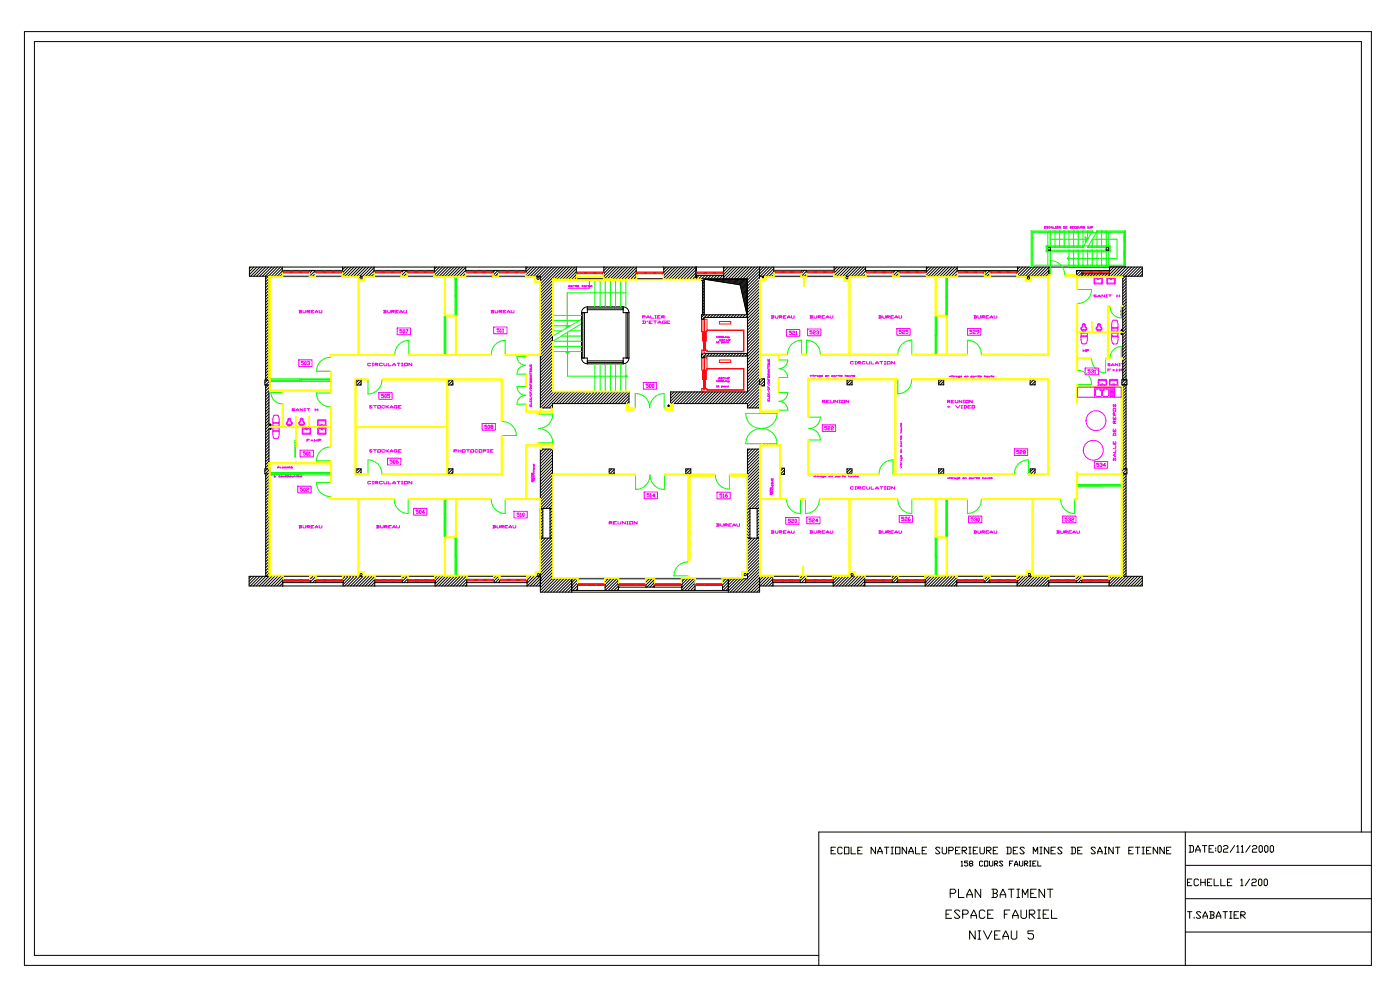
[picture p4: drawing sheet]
<svg xmlns="http://www.w3.org/2000/svg" width="420mm" height="297mm" viewBox="0 0 420 297" stroke-linecap="round" stroke-linejoin="round" font-family="sans-serif">
<g fill="none" stroke="#f0f" stroke-width=".3">
<path d="M313.2 68.2h.2M313.6 67.9h-.4v.5h.4M314.3 68h-.5l.5 .3h-.5M314.9 68h-.4v.3h.4M315.1 68.4l.3-.5 .2 .5M315.1 68.2h.5M315.8 67.9v.5h.4M316.5 68.4h.2M316.5 67.9h.2M316.6 67.9v.5M316.9 68.2h.2M317.3 67.9h-.4v.5h.4"/>
<path d="M317.6 68.2l.4-.2-.4-.1v.5M317.7 68.2l.3 .2M318.9 67.9l.4 .1v.3l-.4 .1M319 67.9v.5M319.5 68.2h.3M320 67.9h-.5v.5h.5M321.3 68h-.4l.4 .3h-.4M321.5 68.2h.2M322 67.9h-.5v.5h.5M322.6 68h-.4v.3h.4M322.8 67.9h.5v.5h-.5zM323.5 67.9l.1 .5 .3-.1v-.4"/>
<path d="M324.2 68.2l.4-.2-.4-.1v.5M324.3 68.2l.3 .2M325.3 68h-.5l.5 .3h-.5M326.2 68l.1 .4M326.2 68.4h.2M326.6 67.9l.1 .5 .3-.1v-.4M327.3 68.2l.4-.2-.4-.1v.5M89.7 93l.8 .1-.2 .3M89.9 93.4h.4l.2 .2-.8 .2M89.9 93v.8M90.9 93v.6l.2 .2 .6-.2v-.6M92.1 93.4h.6l.2-.3-.8-.1v.8"/>
<path d="M92.3 93.4l.6 .4M93.3 93.4h.4M94.1 93h-.8v.8h.8M94.5 93.8l.4-.8 .4 .8M94.5 93.5h.8M95.7 93v.6l.2 .2 .6-.2v-.6M115 93l.8 .1-.2 .3M115.2 93.4h.4l.2 .2-.8 .2M115.2 93v.8M116.2 93v.6l.2 .2 .6-.2v-.6M117.4 93.4h.7l.2-.3-.9-.1v.8M117.6 93.4l.7 .4"/>
<path d="M118.7 93.4h.4M119.1 98.3h4v2h-4zM119.5 93h-.8v.8h.8M119.9 93.8l.4-.8 .4 .8M119.9 93.5h.8M120.5 98.8h-.6v.3l.6 .2-.1 .5-.5-.2M121 98.8l.4 .2-.2 .8-.3-.2zM121.1 93v.6l.2 .2 .6-.2v-.6M121.7 98.8h.7l-.5 1M147.3 93l.8 .1-.2 .3M147.5 93.4h.4l.2 .2-.8 .2M147.5 93v.8"/>
<path d="M148 98h4v2h-4zM148.5 93v.6l.2 .2 .6-.2v-.6M149.7 93.4h.6l.2-.3-.8-.1v.8M149.7 98.5h-.6v.4l.6 .1-.2 .5-.4-.1M149.9 93.4l.6 .4M150.1 98.7l.1-.2v1M150.1 99.5h.3M150.7 98.7l.2-.2v1M150.7 99.5h.3M150.9 93.4h.4M151.7 93h-.8v.8h.8M152.1 93.8l.4-.8 .4 .8"/>
<path d="M152.1 93.5h.8M153.3 93v.6l.2 .2 .6-.2v-.6M170.9 85.8h-.4l.1-.2 .3 .1v.2h-.4M171.2 85.7l.3 .1zM171.5 85.8h.1M171.8 85.6v.2M172.3 85.7h-.5M172.5 85.7h.4l-.3 .1zM172.9 85.5v.3M173.1 85.7l.4-.1-.4 .1 .4 .1M174.9 85.6l-.4 .1 .4 .1M175.1 85.7l.4-.1 .1 .2h-.4z"/>
<path d="M175.8 85.6v.2M176.2 85.7h-.4M176.4 85.7h.5l-.5 .1M176.4 85.6v.4M176.7 83.1v3.3h-6.3M177.5 85.6h-.3l.3 .2h-.4M192.7 95h.6l.2-.3-.8-.1v.8M192.7 96.2l.9 .1v.5l-.9 .1M192.9 96.2v.7M193.9 95.4l.4-.8 .4 .8M193.9 95.1h.8M194.2 96.2l-.2 .2"/>
<path d="M194.7 96.6h.4M195.1 94.6v.8h.9M195.6 96.2h-.9v.7h.9M196 96.2h.9M196.4 95.4h.4M196.4 94.6h.4M196.4 96.2v.7M196.6 94.6v.8M197.2 95h.4M197.3 96.9l.5-.7 .4 .7M197.3 96.7h.9M198 94.6h-.8v.8h.8"/>
<path d="M198.4 95h.6l.2-.3-.8-.1v.8M198.6 95l.6 .4M199.5 96.2l-.9 .1v.5l.9 .1v-.3h-.2M200 96.6h.4M200.8 96.2h-.8v.7h.8M231.3 94.6l.8 .1-.2 .3M231.5 95h.4l.2 .2-.8 .2M231.5 94.6v.8M232.5 94.6v.6l.2 .2 .6-.2v-.6M233.7 95h.6l.2-.3-.8-.1v.8M233.9 95l.6 .4M234.9 95h.4"/>
<path d="M235.7 94.6h-.8v.8h.8M235.8 98.8h4v2h-4zM236.1 95.4l.4-.8 .4 .8M236.1 95.1h.8M237.3 94.6v.6l.2 .2 .6-.2v-.6M237.3 99.3h-.6v.3l.6 .2-.1 .5-.5-.2M237.7 99.4l.1-.1 .5 .1-.1 .4-.5 .1v.4h.6M238.7 99.4l.1-.1v1M242.2 98.6h4v2h-4zM242.9 94.6l.8 .1-.2 .3M243.1 95h.4l.2 .2-.8 .2M243.1 94.6v.8"/>
<path d="M243.5 99.1h-.7v.4l.7 .1-.2 .5-.5-.1M243.8 99.3l.2-.2 .5 .2-.2 .3-.5 .2v.3h.7M244.1 94.6v.6l.2 .2 .6-.2v-.6M244.8 99.3l.2-.2 .5 .2-.3 .3M245.3 95h.6l.2-.3-.8-.1v.8M245.3 99.6l.2 .2-.2 .3-.5-.1M245.5 95l.6 .4M246.5 95h.4M247.3 94.6h-.8v.8h.8M247.7 95.4l.4-.8 .4 .8M247.7 95.1h.8M248.9 94.6v.6l.2 .2 .6-.2v-.6"/>
<path d="M263.5 94.6l.8 .1-.2 .3M263.7 95h.4l.2 .2-.8 .2M263.7 94.6v.8M264.7 94.6v.6l.2 .2 .6-.2v-.6M265.9 95h.6l.2-.3-.8-.1v.8M266.1 95l.6 .4M267.1 95h.4M267.9 94.6h-.8v.8h.8M268.3 95.4l.4-.8 .4 .8M268.3 95.1h.8M268.9 98.5h4v2h-4zM269.6 94.6v.6l.2 .2 .6-.2v-.6"/>
<path d="M270.3 99h-.7v.3l.7 .2-.2 .5-.5-.2M270.6 99.1l.2-.1 .5 .1-.2 .4-.5 .1v.4h.7M272.3 99h-.7v.3l.7 .2-.2 .5-.5-.2M290.1 98.5h4v2h-4zM291.5 99h-.7v.3l.7 .2-.2 .5-.5-.2M291.8 99.1l.2-.1 .5 .1-.2 .4-.5 .1v.4h.7M292 94.6l.8 .1-.2 .3M292.2 95h.4l.2 .2-.8 .2M292.2 94.6v.8M293.2 94.6v.6l.2 .2 .6-.2v-.6M293.5 99.5l-.7-.2 .2-.3 .5 .1v.5l-.5 .4M294.4 95h.7l.2-.3-.9-.1v.8"/>
<path d="M294.7 95l.6 .4M295.7 95h.4M296.5 94.6h-.8v.8h.8M296.9 95.4l.4-.8 .4 .8M296.9 95.1h.8M298.1 94.6v.6l.2 .2 .6-.2v-.6M324.2 99.8h1.8l.1 .6-.2 .3h-1.6zM324.6 97.2l.6-.2 .2 .7a1.14 1.14 0 0 1-.1 1.7v-.2h-.6v.2a1.14 1.14 0 0 1-.1-1.7zM324.8 97.2h.4l.5 1.4a1.04 1.04 0 0 1-1.4 0zM324.9 99.2v.2h.2v-.2M324.9 99.3h.2M325 98.7h.1"/>
<path d="M328.1 83.2l2.4-.1v1.9l-2.4 .1zM328.8 88.5h-.8l.8 .4-.2 .1-.6-.1M329.1 97.2l.6-.2 .7 1.3-.4 1.1-.2-.2h-.6v.2a1.14 1.14 0 0 1-.1-1.7zM329.2 83.5h-1l.1 1.3h2l.1-1.3h-.9M329.2 83.2h.3v.6h-.3zM329.2 89l.4-.6 .4 .6M329.2 88.8h.8M329.4 99.2v.2h.3v-.2M329.4 99.3h.3M329.5 98.7h.1M330.1 98.2l.2 .4a1.05 1.05 0 0 1-1.5 0l.7-1.4 .6 1M331.2 88.4v.6l-.8-.6v.6"/>
<path d="M331.6 88.4h.4M331.6 89h.4M331.8 88.4v.6M332 83.2l2.3-.1 .1 1.9-2.4 .1zM332.5 88.4h.8M332.9 88.4v.6M333 83.5h-.9v1.3h2.1v-1.3h-.9M333 83.2h.3v.6h-.3zM333.3 98l.3-1.8 .3-.2h.8l.3 .2 .3 1.8M333.3 98l.1 .5M333.3 98l.2 .2h1.6l.2-.2M333.4 99.8h1.8l.1 .6-.2 .3h-1.6z"/>
<path d="M333.5 98.4h1.6l.1 .8h-1.8zM334.9 88.4v.6M334.9 88.7h.8M335.3 98l-.1 .5M335.7 88.4v.6M89.6 107.8h4v2h-4zM91 108.3h-.7v.4l.7 .1-.1 .5-.6-.1M91.3 108.5l.2-.2 .3 .2-.1 .8-.4-.1zM92.2 108.5l.2-.2 .4 .2-.3 .3M92.7 108.8l.1 .2-.1 .3-.5-.1M111.1 109h-.8v.5l.2 .1 .6-.1M111.6 108.9h.4"/>
<path d="M111.6 109.6h.4M111.8 108.9v.7M112.5 109.2h.6l.2-.2-.8-.1v.7M112.7 109.2l.6 .4M113.6 117.7h4v2h-4zM114.7 109h-.9v.5l.2 .1 .7-.1M115 118.2h-.6v.3l.6 .2-.1 .5-.5-.2M115.1 108.9v.6l.2 .1 .7-.1v-.6M115.4 118.3l.1-.1 .4 .1-.2 .9-.3-.2zM116.4 108.9v.7h.9M116.9 118.2h-.7v.3l.7 .2-.2 .5-.5-.2M117.8 109.6l.4-.7 .4 .7"/>
<path d="M117.8 109.4h.8M119.1 108.9h.9M119.5 108.9v.7M120.4 108.9h.4M120.4 109.6h.4M120.6 108.9v.7M121.3 108.9h.9v.7h-.9zM123.5 108.9v.7l-.9-.7v.7M158.9 117.4v.4h.5M158.9 115.6h.5l-.5 .4h.5M158.9 114.9v.5h.5M158.9 114.3h.5v.4h-.5z"/>
<path d="M158.9 109.9l.5 .1-.1 .3h-.4M158.9 109.2v.5h.5v-.5M158.9 118.7l.5 .4M158.9 116.7l.5 .4M158.9 111.2v.2M158.9 111.6v.5M158.9 116.3v.2M158.9 116.4h.5M158.9 111.9h.5M158.9 111.3h.5M159 119.3v.5l.4-.1-.1-.4M159 118v.5h.3v-.5"/>
<path d="M159.2 114.1l-.2-.5-.1 .5h.5M159.2 109.4v.3M159.2 115.2v.2M159.2 117.6v.2M159.2 112.3v.4M159.4 113h-.5l.3 .2-.3 .2h.5M159.4 112.3l-.5 .2 .5 .2M159.4 110.5h-.4l-.1 .4 .4 .1 .1-.2h-.2M159.4 111.2v.2M159.4 116.3v.2M159.4 113.6l-.2 .4M192.9 114.6h4v2h-4z"/>
<path d="M194.4 115.1h-.7v.4l.7 .1-.1 .5-.6-.1M194.9 115.1l.3 .2-.1 .8-.3-.1zM195.7 115.1l.4 .2-.2 .8-.3-.1zM214.9 100.9l.1 .3M214.9 102.4l.1 .4M214.9 114.1l.1 .3M214.9 115.6l.1 .4M214.9 101.2h.2M214.9 102.8h.2M214.9 114.4h.2M214.9 116h.2M215.3 100.9h.5l-.5 .1 .5 .2"/>
<path d="M215.3 114.1h.5l-.5 .1 .5 .2M215.4 113.6l.3-.5 .2 .5M215.4 113.4h.5M215.5 102.4l-.2 .1 .2 .3 .1-.2h-.3M215.5 115.6l-.2 .1 .2 .3 .1-.2h-.3M215.7 102.2l.2-.5 .2 .5M215.7 102.1h.4M216.4 102.6h.4l-.4 .2M216.4 115.8h.4l-.4 .2M216.4 102.5v.4M216.4 115.7v.4M216.4 100.8h-.4l.4 .2-.4 .1"/>
<path d="M216.4 114h-.4l.4 .2-.1 .2-.3-.1M216.5 113.2h-.4l.4 .3h-.4M216.6 100.9h.4v.2h-.4zM216.6 114.1h.4v.2h-.4zM216.8 101.8h-.4l.3 .4h-.3M217 102.6l.2-.1-.2 .1 .2 .2M217 115.8l.2-.1-.2 .1 .2 .2M217.2 113.2h-.4v.3h.4M217.3 101.1l-.1 .1M217.3 114.3l-.1 .1M217.4 113.5v.1M217.5 101.8h-.5l.1 .4h.4"/>
<path d="M217.5 100.8v.4M217.5 102.5v.3M217.5 114v.4M217.5 115.7v.3M217.6 113.1v.5M217.6 113.4h.5M217.7 102.2h.1M217.7 101l.3 .2M217.7 114.2l.3 .2M217.9 102.6h-.4M217.9 115.8h-.4M217.9 101.7v.5"/>
<path d="M217.9 102h.4M218 100.9l-.5 .1M218 114.1l-.5 .1M218.1 113.1v.5M218.3 113.4l.5-.2-.5-.1v.5M218.3 101.7v.5M218.5 102.5h-.3l.3 .2-.4 .1M218.5 115.7h-.3l.3 .2-.4 .1M218.6 102l.4-.2-.4-.1v.5M218.6 101.2l-.4-.1 .1-.2 .3 .1v.2h-.4M218.6 114.4l-.4-.1 .1-.2 .3 .1v.2h-.4M230.2 119.7v.5h.5v-.5"/>
<path d="M230.2 118.4v.5h.5v-.5M230.2 115.8v.4h.5M230.2 114h.5l-.5 .5h.5M230.2 113.4v.4h.5M230.2 112.7h.5v.4h-.5zM230.2 108.3l.5 .1v.3h-.5M230.2 107.6v.5h.5v-.5M230.2 117.1l.5 .4M230.2 115.1l.5 .5M230.2 109.6v.2M230.2 110.1v.4M230.2 114.7v.2"/>
<path d="M230.2 114.8h.5M230.2 110.3h.5M230.2 109.7h.5M230.3 117.8v.4h.4v-.4M230.3 116.4v.5h.4v-.5M230.5 112.5l-.2-.5-.1 .5h.5M230.5 107.9v.2M230.5 113.6v.2M230.5 116v.2M230.5 118.6v.3M230.5 120v.2M230.6 110.7v.5"/>
<path d="M230.7 119.1v.4h-.5M230.7 111.4h-.5l.4 .2-.4 .2h.5M230.7 110.7l-.5 .2 .5 .3M230.7 109l-.5 .1 .1 .3h.4v-.2h-.1M230.7 109.6v.2M230.7 114.7v.2M230.7 112l-.2 .4M238.7 100.3h.3M242.9 112.5l.2 .3 .2-.3M243.5 112.4v.4M243.7 112.5h.5M243.9 112.4v.3h.3"/>
<path d="M244.4 112.5v.3M244.8 112.6l-.4 .1M245 112.6l.3 .1zM245.3 112.7l.1 .1M246 112.8l-.4-.1 .1-.2 .3 .1v.3h-.4M246.3 112.7l.3-.2-.3 .1 .3 .2M247.5 112.7l.3-.2-.3 .1 .3 .2M248.2 112.7l.3-.2 .1 .3M248.2 112.5v.3M248.7 120h-.9v.7h.9M249.1 120v.6l.2 .1 .6-.1v-.6M249.4 112.6h.4l-.4 .2"/>
<path d="M249.4 112.5v.4M250 112.6l.4 .1zM250.4 112.7l.1 .1M250.7 112.5v.3M251.1 112.6l-.4 .1M251.2 120v.7l-.9-.7v.7M251.3 112.5h.4M251.5 112.4v.3h.2M251.6 120h.4M251.8 120v.7M251.9 112.4v.4M252.2 112.7l.3-.2-.3 .1 .3 .2"/>
<path d="M252.4 120h.8v.7h-.8zM253.4 112.7l.3-.2 .1 .3M253.4 112.4v.4M254 112.6l.4 .1zM254.4 112.7l.1 .1M254.5 120v.7l-.8-.7v.7M254.7 112.5l.1 .3 .3-.1M255.1 112.5v.3M255.3 112.5h.4M255.5 112.4v.3h.2M255.9 108.5h-.9v.5h.9M255.9 112.7l.4-.2-.4 .1 .4 .2"/>
<path d="M256.4 108.3h.4M256.4 109.1h.4M256.6 108.3v.8M257.2 108.7h.7l.2-.2-.9-.2v.8M257.5 108.7l.6 .4M259.4 108.5h-.8v.5h.8M259.9 108.3v.7l.2 .1 .7-.1v-.7M261.2 108.3v.8h.9M262.5 109.1l.5-.8 .4 .8M262.5 108.8h.9M263.8 108.3h.9M264.3 108.3v.8"/>
<path d="M265.2 108.3h.4M265.2 109.1h.4M265.4 108.3v.8M266 108.3h.9v.8h-.9zM268.2 108.3v.8l-.8-.8v.8M284.6 112.7l.2 .3 .3-.3M285.3 112.6v.4M285.5 112.7h.4M285.7 112.6v.3h.2M286.1 120h-.8v.7h.8M286.1 112.7v.3M286.4 120v.6l.2 .1 .6-.1v-.6"/>
<path d="M286.5 112.8h-.4M286.7 112.8l.4 .1zM287.1 112.9l.1 .1M287.8 113l-.4-.1 .1-.2 .3 .1v.2h-.4M288 112.8l.3-.1-.3 .1 .3 .2M288.4 120v.7l-.8-.7v.7M288.8 120h.4M289 120v.7M289.3 112.8l.3-.1-.3 .1 .3 .2M289.6 120h.8v.7h-.8zM289.9 112.8l.3-.1 .1 .3M289.9 112.7v.3"/>
<path d="M291.2 113l.4-.2h-.4v.3M291.5 120v.7l-.7-.7v.7M291.8 112.8l.3 .1zM292.1 112.9l.1 .1M292.4 112.7v.3M292.8 112.8h-.4M293.1 112.7h.4M293.3 112.6v.3h.2M293.7 112.6v.4M293.9 112.8l.3-.1-.3 .1 .3 .2M295.2 112.8l.3-.1 .1 .3M295.2 112.6v.4"/>
<path d="M295.8 112.8l.3 .1zM296.1 112.9l.1 .1M296.4 112.7l.1 .3 .3-.2M296.8 112.7v.3M297.1 112.7h.4M297.3 112.6v.3h.2M297.7 112.8l.3-.1-.3 .1 .3 .2M323.1 116.1h13.1v3h-13.1zM324.2 101l.2 1.8 .3 .3h.8l.3-.3 .3-1.8M324.2 101l.1-.2h1.6l.2 .2M324.2 100.5v.5M324.8 104.8v.6"/>
<path d="M324.8 105.1h.6M325.4 110.3h4v2h-4zM325.4 104.8v.6M325.8 105.1l.6-.2-.6-.1v.6M326 100.5l.1 .5M326.9 110.8h-.7v.3l.7 .2-.2 .5-.5-.2M327.2 111l.5-.2 .2 .3-.3 .2M327.7 111.3l.2 .2-.2 .3-.5-.2M328.2 116.3h6M328.2 116.1v3M328.2 111l.2-.2v1M328.2 111.8h.4"/>
<path d="M328.5 116.8l.5-.2h.9l.4 .2 .1 1.5-.3 .5-1.5-.1zM329.4 113.7l2.4 .1v1.9h-2.4zM330.4 115.3h-.9v-1.3h2.1v1.3h-.9M330.4 115.1h.3v.5h-.3zM330.7 116.7h1.6l.2 1.6-.3 .5h-1.1l-.4-.2zM332.2 110.9h.4M332.7 118.8h1.3M332.7 116.6h1.3M332.7 116.8h1.3M332.7 117.1h1.3M332.7 117.3h1.3M332.7 117.6h1.3"/>
<path d="M332.7 117.8h1.3M332.7 118.1h1.3M332.7 118.3h1.3M332.7 118.6h1.3M332.8 113.7l2.3 .1v1.9h-2.3zM332.9 109.1h-.7l.7 .4-.2 .1-.5-.1M333.1 110.6h-.9v.6M333.3 109.6l.4-.6 .4 .6M333.3 109.4h.8M333.3 101l.3 1.9 .3 .2h.8l.3-.2 .3-1.9M333.3 101l.2-.2h1.6l.2 .2M333.4 100.6l-.1 .4"/>
<path d="M333.5 110.9h.9M333.8 115.3h-.9v-1.3h2.1v1.3h-.9M333.8 115.1h.3v.5h-.3zM333.9 110.7v.4M334.2 116.1v3M334.8 110.9h.9M334.8 110.6v.6M335.2 100.6l.1 .4M335.2 109v.6l-.8-.6v.6M335.6 109.6h.3M335.6 109h.3M335.7 110.6v.6"/>
<path d="M335.7 109v.6M336.1 110.9h.7l.2-.2-.9-.1v.6M336.3 109h.7M336.7 109v.6M81.8 126.5l.2-1.8 .3-.3h.9l.3 .3 .2 1.8M81.8 129.4l.2 1.8 .3 .3h.9l.3-.3 .2-1.8M81.8 129.4l.2-.2h1.5l.2 .2M81.8 126.5l.1 .5M81.8 126.5l.2 .2h1.5l.2-.2M81.8 128.2h1.9v.6l-.2 .3h-1.5zM81.9 128.9l-.1 .5M82 126.8h1.5l.2 .9h-1.9z"/>
<path d="M83.6 128.9l.1 .5M83.7 126.5l-.1 .5M84 139.9v.4h.4M85.7 140h-.4l.1 .3 .3-.1M86.6 125.6h.3l.6 1.4a1.04 1.04 0 0 1-1.5 0zM86.6 125.4l.6 .2v.5a1.14 1.14 0 0 1-.1 1.7v-.3h-.6v.3a1.14 1.14 0 0 1-.2-1.7zM86.6 127.7h.3M86.6 127.5v.3h.3v-.3M86.7 127.1h.1M87.3 139.9l.4 .1v.2l-.4 .1M87.4 139.9v.4M88.4 122.6l-.7-.1-.2 .1 .9 .4h-.9"/>
<path d="M88.8 123.1l.4-.6 .4 .6M88.8 122.9h.8M90 134.9h4v2h-4zM90 125.6l.6-.2 .7 1.3-.4 1.1-.1-.3h-.6l-.2 .3-.1-.4-.3-.4zM90.3 125.6h.3l.6 1.4a1.05 1.05 0 0 1-1.5 0zM90.3 127.7h.3M90.3 127.5v.3h.3v-.3M90.4 127.1h.1M90.7 128.2h2.3l.1 1.8-2.4 .1zM90.8 122.5v.6l-.8-.6v.6M91.2 122.5h.4M91.2 123.1h.4"/>
<path d="M91.4 122.5v.6M91.6 135.4h-.7v.4l.7 .1-.2 .5-.5-.1M91.7 128.5h-.9v1.3h2.1l.1-1.3h-1M91.7 128.2h.3v.6h-.3zM91.9 135.6l.2-.2 .3 .2-.1 .8-.4-.1zM92 132h.4M92 122.5h.9M92.5 122.5v.6M92.8 135.6l.1-.2v1M92.8 136.4h.3M92.8 131.6h-.8v.7M93.2 132h.7"/>
<path d="M93.5 131.8v.4M94.3 132h.8M94.3 131.6v.7M94.5 122.5v.6M94.5 122.8h.8M95.1 131.6v.7M95.3 122.5v.6M95.3 125.8h2.4v1.9l-2.4 .1zM95.3 128.2h2.4v1.8l-2.4 .1zM95.5 132h.6l.1-.2-.7-.2v.7M96.3 127.4h-.9l.1-1.3h2v1.3h-.9M96.3 127.1h.3v.6h-.3z"/>
<path d="M96.4 128.5h-1l.1 1.3h2l.1-1.3h-.9M96.4 128.2h.3v.6h-.3zM111.6 121.7h-.8l.8 .5h-.8M111.6 134.9l-.6-.1-.2 .1 .8 .5h-.8M112 134.8h.9M112 121.5h.9M112.4 121.5v.8M112.4 134.8v.7M113.3 121.5h.8v.8h-.8zM113.3 134.8h.8v.7h-.8zM115.3 121.7h-.8v.5h.8M115.3 134.9h-.8v.5l.2 .1 .6-.1"/>
<path d="M115.7 121.5v.8M115.7 134.8v.7M116 121.9l.6 .4M116 135.1l.6 .4M116.2 137.3h4v2h-4zM116.6 121.5l-.9 .4M116.6 134.8l-.9 .3M117 122.3l.4-.8 .4 .8M117 135.5l.4-.7 .4 .7M117 122.1h.8M117 135.3h.8M117.6 137.8h-.6v.4l.6 .1-.1 .5-.5-.1"/>
<path d="M118 138l.1-.2 .4 .2-.2 .8-.3-.1zM119.1 121.5l-.9 .2v.5l.9 .1v-.4h-.3M119.1 134.8l-.9 .1v.5l.2 .1h.7v-.4h-.3M119.3 137.8l-.5 .4v.5l.2 .1 .5-.1-.2-.4h-.5M119.5 135.1h.4M119.5 121.9h.4M120.3 121.5h-.8v.8h.8M120.3 134.8h-.8v.7h.8M136.1 135.1h.7l.2-.2-.9-.1v.7M137.4 134.8v.7M137.4 135.1h.8M138.2 134.8v.7"/>
<path d="M138.7 134.8h.8v.7h-.8zM139.9 134.8h.8M140.3 134.8v.7M141.2 134.8h.8v.7h-.8zM143.3 134.9h-.9v.5l.2 .1 .7-.1M143.7 134.8h.8v.7h-.8zM144.6 126.9h4v2h-4zM144.9 135.1h.7l.2-.2-.9-.1v.7M146 127.4h-.7v.4l.7 .1-.2 .5-.5-.1M146.2 134.8h.4M146.2 135.5h.4M146.4 134.8v.7"/>
<path d="M146.5 127.4l.3 .2-.1 .8-.4-.1zM147 135.1h.4M147.3 127.9l-.1-.1 .1-.4 .5 .2-.1 .3-.5 .2 .1 .3 .5-.1-.1-.4M147.9 134.8h-.9v.7h.9M158.9 121.3v.5h.5v-.5M158.9 120v.4h.5v-.4M159.2 120.2v.2M159.2 121.5v.3M159.4 120.7v.4h-.5M159.9 139.7h.3M160.1 139.7l.1 .4-.3 .1M160.2 139.2l-.1 .3-.2-.3 .2 .3"/>
<path d="M246.6 127.3h4v2h-4zM246.6 120.3h.6l.2-.2-.8-.1v.7M246.8 120.3l.6 .4M247.8 120.3h.4M247.9 127.8h-.6v.4l.6 .1-.1 .5-.5-.1M248.3 128l.1-.2 .5 .2-.1 .3-.5 .2v.3h.6M249.3 128l.1-.2 .5 .2-.1 .3-.5 .2v.3h.6M251.6 120.7h.4M270 139.6h.4M270 131.2h.4M270 129.7h.4M270.1 139.8l.3 .3-.3 .2"/>
<path d="M270.1 127.4v.4M270.1 131.4v.4M270.1 139v.4M270.1 138.8h.3M270.1 135h.3M270.1 133.7h.4M270.1 132.5h.3M270.1 128.1h.3M270.2 138.4v.4M270.2 137.8l.1 .4zM270.2 133.7v-.4l.2 .4M270.2 132.8l.1 .3z"/>
<path d="M270.2 132.1v.4M270.2 128.8l.1 .3zM270.2 128.1l.2 .3-.3 .1M270.3 139v.2h-.3M270.3 131.4v.2h-.3M270.3 127.4v.2h-.3M270.4 137.1l-.1 .4-.2-.1 .1-.3h.2v.4M270.4 136.6l-.1 .3-.2-.3 .1 .3M270.4 135.3l-.1 .3-.2-.3 .1 .3M270.4 134.6l-.3 .1 .1 .3M270.4 130.7l-.1 .3-.2-.3 .1 .3M270.4 129.3l-.3 .1 .1 .3"/>
<path d="M270.4 126.9l-.1 .3-.2-.3 .1 .3M270.4 137.7l-.1 .1M270.4 132.7l-.1 .1M270.4 128.7l-.1 .1M284.1 120.3h.6l.2-.2-.8-.1v.7M284.1 121.9h.8M284.3 120.3l.6 .4M284.5 121.7v.5M285.3 120.3h.4M286.6 121.5l.6 .8 .6-.8M288.2 121.5h.4M288.2 122.3h.4"/>
<path d="M288.4 121.5v.8M288.8 120.7h.4M289 121.5l.8 .2v.5l-.8 .1M289.2 121.5v.8M290.2 121.9h.4M291.1 121.5h-.9v.8h.9M291.5 121.5h.8v.8h-.8zM304.2 134.5h4v2h-4zM305.5 135h-.6v.3l.6 .2-.1 .5-.5-.2M305.9 135.2l.1-.2 .5 .2-.1 .3-.5 .2v.3h.6M307 135.5l-.2-.2 .2-.3h.4l.1 .3-.5 .2-.2 .3 .6 .2 .1-.2-.1-.3M328.2 138.3h3.9v2h-3.9z"/>
<path d="M329.5 138.8h-.7v.3l.7 .2-.2 .5-.5-.2M329.8 139l.5-.2 .2 .3-.3 .2M330.3 139.3l.2 .2-.2 .3-.5-.2M331.5 139.5h-.7l.5-.7v1M333.8 132.3v.8h.8v-.8M333.8 130.6l.1-.8h.5l.2 .8M333.8 128.6v.8h.8v-.8M333.8 124.9v.8h.8v-.8M333.8 122.4h.8v.8h-.8zM333.8 130.4h.8M333.9 137.2v.9l.5-.9v.9M333.9 121.1v.9l.5-.9v.9"/>
<path d="M334.2 126.9v-.6l-.3-.2-.1 .8h.8M334.2 124.4v-.6l-.3-.2-.1 .8h.8M334.2 125.3v.4M334.2 129v.4M334.2 132.7v.4M334.3 136v.8M334.6 136l-.8 .4 .8 .4M334.6 134.8v.8h-.8M334.6 133.5v.8h-.8M334.6 126.1l-.4 .6M82.3 142.7h.4l-.4 .2M82.3 142.7v.3"/>
<path d="M83.3 140.1l.5-.1-.5-.1v.4M84 142.7h-.4l.4 .2M84.2 142.7h.4l.1 .1zM84.6 140.3l.3-.4 .2 .4M84.6 140.1h.5M84.9 142.7l.1 .2 .3-.1M85.3 142.7v.2M85.6 142.5l.1 .4M85.9 142.5v.4M86 140.3l.2-.4 .2 .4M86 140.1h.4M86.6 142.7h-.4l.4 .1-.5 .1"/>
<path d="M86.6 140.1l.5-.1-.5-.1v.4M86.7 140.1l.4 .2M87.2 142.7h-.3l.3 .1-.4 .1M87.4 142.7l.4 .1zM87.8 142.8l.1 .1M88.1 142.8l.3-.1 .1 .2M88.1 142.7v.2M88.8 142.7h.4M89 142.5v.3h.2M89.3 145.7h4v2h-4zM89.4 142.8l.3-.1h-.3l.3 .2M89.7 157.5l.8 .1-.2 .3"/>
<path d="M89.9 157.9h.4l.2 .2-.8 .1M89.9 157.5v.7M90.5 142.7h-.3l.3 .1-.4 .1M90.7 146.2h-.6v.4l.6 .1-.1 .5-.5-.1M90.9 157.5v.6l.2 .1 .6-.1v-.6M91.1 146.4l.1-.2 .4 .2-.2 .8-.3-.1zM91.9 146.4l.2-.2 .5 .2-.2 .3-.5 .2v.3h.7M92.1 157.9h.6l.2-.3-.8-.1v.7M92.3 157.9l.6 .3M93.3 157.9h.4M94.1 157.5h-.8v.7h.8M94.5 158.2l.4-.7 .4 .7"/>
<path d="M94.5 158h.8M95.7 157.5v.6l.2 .1 .6-.1v-.6M111.1 144.4h-.8v.5l.2 .1 .6-.1M111.6 144.3h.4M111.6 145h.4M111.8 144.3v.7M112.5 144.6h.6l.2-.2-.8-.1v.7M112.7 144.6l.6 .4M112.9 157.5l.8 .1-.2 .3M113.1 157.9h.4l.2 .2-.8 .1M113.1 157.5v.7M114.1 157.5v.6l.2 .1 .6-.1v-.6"/>
<path d="M114.7 144.4h-.9v.5l.2 .1 .7-.1M115.1 144.3v.6l.2 .1 .7-.1v-.6M115.3 157.9h.6l.2-.3-.8-.1v.7M115.5 157.9l.6 .3M116.4 144.3v.7h.9M116.5 157.9h.4M117.3 157.5h-.8v.7h.8M117.8 158.2l.4-.7 .4 .7M117.8 145l.4-.7 .4 .7M117.8 158h.8M117.8 144.8h.8M119 157.5v.6l.2 .1 .6-.1v-.6"/>
<path d="M119.1 144.3h.9M119.5 144.3v.7M120.4 144.3h.4M120.4 145h.4M120.6 144.3v.7M121.3 144.3h.9v.7h-.9zM123.5 144.3v.7l-.9-.7v.7M124 152.4h4v2h-4zM125.5 152.9h-.7v.3l.7 .2-.2 .5-.5-.2M125.8 153l.1-.1 .4 .1-.2 .9-.3-.2zM127.3 153.5h-.7l.5-.6v1M147.8 157.5l.8 .1-.2 .3"/>
<path d="M148 157.9h.4l.2 .2-.8 .1M148 157.5v.7M149 157.5v.6l.2 .1 .6-.1v-.6M150.2 157.9h.6l.2-.3-.8-.1v.7M150.4 157.9l.6 .3M151.4 157.9h.4M152.2 157.5h-.8v.7h.8M152.6 158.2l.4-.7 .4 .7M152.6 158h.8M153.8 157.5v.6l.2 .1 .6-.1v-.6M154.1 153.2h4v2h-4zM155.7 153.7h-.7v.4l.7 .1-.2 .5-.5-.1"/>
<path d="M156 153.9l.2-.2v1M156 154.7h.4M156.7 153.9l.2-.2 .3 .2-.2 .8-.3-.1zM159.3 143h.4M159.4 142.8h.3M159.5 143.4l.1 .3zM159.7 143.9l-.1 .5-.2-.1 .1-.4h.2v.5M159.7 142.4l-.3 .1 .1 .3M159.7 141.8l-.1 .4-.2-.4 .1 .4M159.7 143.3l-.1 .1M159.8 142.4h.4M159.8 141.1h.4"/>
<path d="M159.9 142.6l.1 .4 .2-.4M159.9 143.9v.5M159.9 141.7h.3M160.1 143.9v.2h-.3M160.2 143.4l-.1 .3-.2-.3 .2 .3M160.2 141.9l-.3 .2 .2 .3M160.2 141.3l-.3 .1 .2 .3M160.2 140.4l-.2 .4v-.4h.3M182.7 156.7h.6l.2-.3-.8-.1v.7M182.9 156.7l.6 .3M184 156.7h.4M184.9 156.3h-.9v.7h.9"/>
<path d="M185.3 156.3v.6l.2 .1 .7-.1v-.6M187.5 156.3v.7l-.9-.7v.7M187.9 157h.5M187.9 156.3h.5M188.2 156.3v.7M188.8 156.3h.9v.7h-.9zM191 156.3v.7l-.8-.7v.7M193.2 147.5h4v2h-4zM194.7 148h-.7v.3l.7 .2-.2 .5-.5-.2M195 148.1l.2-.1v1M195 149h.4M196.4 148.6h-.7l.5-.6v1"/>
<path d="M214.9 157l.8 .1-.2 .2M215 147.5h4v2h-4zM215.1 157.3h.4l.2 .3-.8 .1M215.1 157v.7M216.1 157v.6l.2 .1 .6-.1v-.6M216.5 148h-.7v.3l.7 .2-.2 .5-.5-.2M216.8 148.2l.2-.2v1M216.8 149h.4M217.3 157.3h.6l.2-.2-.8-.1v.7M217.5 157.3l.6 .4M218 148l-.5 .3v.5l.5 .2 .2-.2-.2-.3h-.5M218.5 157.3h.4"/>
<path d="M219.3 157h-.8v.7h.8M219.7 157.7l.4-.7 .4 .7M219.7 157.5h.8M220.9 157v.6l.2 .1 .6-.1v-.6M230.8 147.2h.1M230.9 147.2h.4M230.9 147h.4M231 147.4l.3 .1-.1 .2-.3-.1zM231.3 159.1l.8 .1-.2 .2M231.3 147.8l-.1 .4-.3-.1 .1-.3h.3v.4M231.3 146.7h-.4l.2 .3M231.3 146.2l-.1 .3-.3-.3 .2 .3"/>
<path d="M231.3 147.3l-.1 .1M231.3 144l.5 .1-.1 .3h-.4M231.3 143.3v.5h.5v-.5M231.3 146.2h.5M231.3 145.3v.2M231.3 145.4h.5M231.5 146.4v.5l.3-.1v-.4M231.5 147.8v.4M231.5 159.4h.4l.2 .3-.8 .1M231.5 159.1v.7M231.5 143.6v.2M231.7 147.8v.2h-.4"/>
<path d="M231.8 147.2l-.1 .3-.2-.3 .1 .3M231.8 145.8l-.3 .1 .1 .3M231.8 144.7h-.4l-.1 .3 .4 .1 .1-.2h-.2M231.8 145.3v.2M232.5 159.1v.6l.2 .1 .6-.1v-.6M233.7 159.4h.6l.2-.2-.8-.1v.7M233.9 159.4l.6 .4M234.9 159.4h.4M235.6 155.1h4v2h-4zM235.7 159.1h-.8v.7h.8M236.1 159.8l.4-.7 .4 .7M236.1 159.6h.8"/>
<path d="M237 155.6h-.6v.3l.6 .2-.1 .5-.5-.2M237.3 159.1v.6l.2 .1 .6-.1v-.6M237.4 155.8l.1-.2 .5 .2-.1 .3-.5 .2v.3h.6M238.5 155.6l.4 .2-.2 .8-.3-.2zM241.9 154.9h4v2.1h-4zM242.9 159.1l.8 .1-.2 .2M243.1 159.4h.4l.2 .3-.8 .1M243.1 159.1v.7M243.3 155.5h-.7v.3l.7 .2-.2 .5-.5-.2M243.6 155.6l.1-.1 .5 .1-.1 .4-.5 .1v.4h.6M243.9 142.7l.3 .2 .2-.2M244.1 159.1v.6l.2 .1 .6-.1v-.6"/>
<path d="M244.6 142.5v.4M244.8 142.7h.4M245 142.5v.3h.2M245.2 156.1h-.6l.5-.6v1M245.3 159.4h.6l.2-.2-.8-.1v.7M245.4 142.7v.2M245.5 159.4l.6 .4M245.8 142.7l-.4 .1M246.1 142.7l.3 .1zM246.4 142.8l.1 .1M246.5 159.4h.4M247.1 142.9l-.4-.1 .1-.1h.3v.3h-.4"/>
<path d="M247.3 142.8l.3-.1h-.3l.3 .2M247.3 159.1h-.8v.7h.8M247.7 159.8l.4-.7 .4 .7M247.7 159.6h.8M248.6 142.8l.3-.1h-.3l.3 .2M248.9 159.1v.6l.2 .1 .6-.1v-.6M249.2 142.8l.3-.1 .1 .2M249.2 142.7v.2M250.5 142.7h.4l-.4 .2M250.5 142.7v.3M251.1 142.7l.3 .1zM251.4 142.8l.1 .1"/>
<path d="M251.7 142.7v.2M252.2 142.7l-.5 .1M252.4 142.7h.4M252.6 142.5v.3h.2M253 142.5v.4M253.2 142.8l.3-.1h-.3l.3 .2M254.5 142.8l.3-.1 .1 .2M254.5 142.5v.4M255.1 142.7l.3 .1zM255.4 142.8l.1 .1M255.7 142.7l.1 .2 .4-.1M255.9 146h-.9v.5h.9"/>
<path d="M256.2 142.7v.2M256.4 145.9h.4M256.4 146.6h.4M256.4 142.7h.4M256.6 142.5v.3h.2M256.6 145.9v.7M257 142.8l.3-.1h-.3l.3 .2M257.2 146.2h.7l.2-.2-.9-.1v.7M257.5 146.2l.6 .4M259.4 146h-.8v.5h.8M259.9 145.9v.6l.2 .1 .7-.1v-.6M261.2 145.9v.7h.9"/>
<path d="M262.5 146.6l.5-.7 .4 .7M262.5 146.4h.9M263.5 159.1l.8 .1-.2 .2M263.7 159.4h.4l.2 .3-.8 .1M263.7 159.1v.7M263.8 145.9h.9M264.3 145.9v.7M264.7 159.1v.6l.2 .1 .6-.1v-.6M265.2 145.9h.4M265.2 146.6h.4M265.4 145.9v.7M265.9 159.4h.6l.2-.2-.8-.1v.7"/>
<path d="M266 145.9h.9v.7h-.9zM266.1 159.4l.6 .4M267.1 159.4h.4M267.9 159.1h-.8v.7h.8M268.2 145.9v.7l-.8-.7v.7M268.3 159.8l.4-.7 .4 .7M268.3 159.6h.8M269.6 159.1v.6l.2 .1 .6-.1v-.6M269.7 154.5h3.9v2h-3.9zM271 155h-.7v.4l.7 .1-.2 .5-.5-.1M271.3 155.2l.2-.2 .5 .2-.2 .3-.5 .2v.3h.7M272.8 155l-.5 .4v.5l.5 .1 .2-.1-.2-.4h-.5"/>
<path d="M284.1 143.2l.2 .2 .2-.2M284.7 143.1v.3M284.9 143.2h.5M285.2 143.1v.3h.2M285.6 143.2v.2M286 143.2l-.4 .1M286.2 143.2l.3 .2zM286.5 143.4h.1M287.3 143.4h-.5l.1-.2h.4v.3h-.5M287.5 143.3l.3-.1h-.3l.3 .2M288.7 143.3l.3-.1h-.3l.3 .2M289.4 143.3l.3-.1 .1 .2"/>
<path d="M289.4 143.2v.2M290.4 154.7h4v2h-4zM290.6 143.2h.5l-.5 .2M290.6 143.2v.4M291.3 143.2l.3 .2zM291.6 143.4h.1M291.9 155.2h-.7v.3l.7 .2-.2 .5-.5-.2M291.9 143.2v.2M292 159.1l.8 .1-.2 .2M292.2 155.3l.5-.1 .2 .3-.4 .2M292.2 159.4h.4l.2 .3-.8 .1M292.2 159.1v.7"/>
<path d="M292.3 143.2l-.4 .1M292.5 143.2h.4M292.7 155.7l.2 .1-.2 .4-.5-.2M292.7 143.1v.3h.2M293.2 143.1v.3M293.2 159.1v.6l.2 .1 .6-.1v-.6M293.4 155.2l.3 .1-.2 .9-.3-.2zM293.4 143.3l.3-.1h-.3l.3 .2M294.4 159.4h.7l.2-.2-.9-.1v.7M294.6 143.3l.3-.1 .2 .2M294.6 143.1v.3M294.7 159.4l.6 .4"/>
<path d="M295.3 143.2l.3 .2zM295.6 143.4h.1M295.7 159.4h.4M295.9 143.2l.1 .2 .3-.1M296.3 143.2v.2M296.5 159.1h-.8v.7h.8M296.5 143.2h.4M296.7 143.1v.3h.2M296.9 159.8l.4-.7 .4 .7M296.9 159.6h.8M297.2 143.3l.3-.1h-.3l.3 .2M298.1 159.1v.6l.2 .1 .6-.1v-.6"/>
<path d="M316.9 159.1l.8 .1-.2 .2M317.1 159.4h.4l.2 .3-.8 .1M317.1 159.1v.7M318.1 159.1v.6l.2 .1 .6-.1v-.6M318.7 154.7h3.9v2h-3.9zM319.3 159.4h.6l.2-.2-.8-.1v.7M319.5 159.4l.6 .4M320 155.2h-.7v.3l.7 .2v.3l-.2 .2-.5-.2M320.3 155.3l.2-.1 .5 .1-.3 .4M320.5 159.4h.4M320.8 155.7l.2 .1-.2 .4-.5-.2M321.3 159.1h-.8v.7h.8"/>
<path d="M321.3 155.3l.2-.1 .5 .1-.2 .4-.5 .1v.4h.7M321.7 159.8l.4-.7 .4 .7M321.7 159.6h.8M322.9 159.1v.6l.2 .1 .6-.1v-.6"/>
<circle cx="328.8" cy="83.3" r=".11"/>
<circle cx="329.8" cy="83.3" r=".11"/>
<circle cx="332.6" cy="83.3" r=".11"/>
<circle cx="333.7" cy="83.3" r=".11"/>
<circle cx="330" cy="116.9" r=".12"/>
<circle cx="330" cy="115.5" r=".11"/>
<circle cx="331" cy="116.9" r=".12"/>
<circle cx="331.1" cy="115.5" r=".11"/>
<circle cx="333.4" cy="115.5" r=".11"/>
<circle cx="334.5" cy="115.5" r=".11"/>
<circle cx="91.3" cy="128.4" r=".11"/>
<circle cx="92.4" cy="128.4" r=".11"/>
<circle cx="95.9" cy="127.6" r=".11"/>
<circle cx="96" cy="128.4" r=".11"/>
<circle cx="97" cy="127.6" r=".11"/>
<circle cx="97" cy="128.4" r=".11"/>
<circle cx="327.8" cy="134.9" r="3"/>
<circle cx="328.6" cy="126.1" r="3"/>
</g>
<g fill="none" stroke="#ff0" stroke-width=".3">
<path d="M80.9 82.8l-.3 .2M81.1 83.5l-.5 .4M81.1 83.9l-.5 .5M81.1 84.3l-.5 .5M81.1 84.8l-.5 .4M81.1 85.2l-.5 .5M81.1 85.7l-.5 .4M81.1 86.1l-.5 .5M81.1 86.6l-.5 .4M81.1 87l-.5 .5M81.1 87.4l-.5 .5M81.1 87.9l-.5 .4"/>
<path d="M81.1 88.3l-.5 .5M81.1 88.8l-.5 .4M81.1 89.2l-.5 .5M81.1 89.6l-.5 .5M81.1 90.1l-.5 .4M81.1 90.5l-.5 .5M81.1 91l-.5 .4M81.1 91.4l-.5 .5M81.1 91.9l-.5 .4M81.1 92.3l-.5 .5M81.1 92.7l-.5 .5M81.1 93.2l-.5 .4"/>
<path d="M81.1 93.6l-.5 .5M81.1 94.1l-.5 .4M81.1 94.5l-.5 .5M81.1 94.9l-.5 .5M81.1 95.4l-.5 .4M81.1 95.8l-.5 .5M81.1 96.3l-.5 .4M81.1 96.7l-.5 .5M81.1 97.2l-.5 .4M81.1 97.6l-.5 .5M81.1 98l-.5 .5M81.1 98.5l-.5 .4"/>
<path d="M81.1 98.9l-.5 .5M81.1 99.4l-.5 .4M81.1 99.8l-.5 .5M81.3 82.8l-.7 .7M81.8 82.8l-.4 .3M82.2 82.8l-.3 .3M82.7 82.8l-.4 .3M83.1 82.8l-.3 .3M83.6 82.8l-.4 .3M84 82.8l-.4 .3M84.4 82.8l-.3 .3M84.8 83.1v-1.3l-.2 1h-3.9l-.1 31.1h.3v1.5h-.3v1.8h4v.5h.4v-.5h14.1"/>
<path d="M84.8 82l-.2 .1M84.8 82.4l-.2 .2M84.8 82.9l-.3 .2M92.9 82.8h1.6l.1-1v1.3M92.9 82.8l-.2-1v1.3M92.9 81.9l-.2 .1M92.9 82.3l-.2 .1M92.9 82.7l-.2 .2M93.3 82.8l-.4 .3M93.7 82.8l-.4 .3M94.2 82.8l-.4 .3M94.6 81.9l-.1 .1"/>
<path d="M94.6 82.3l-.1 .2M94.6 82.7l-.4 .4M102.6 83.1v-1.3h.1v1h5v1.1h1.2v-1.1h3.3v-1h.1v1.3M102.6 81.8v.1M102.7 82.2l-.1 .1M102.7 82.6l-.1 .2M103 82.8l-.4 .3M103.4 82.8l-.3 .3M103.9 82.8l-.4 .3M104.3 82.8l-.4 .3M104.8 82.8l-.4 .3M105.2 82.8l-.4 .3"/>
<path d="M105.6 82.8l-.3 .3M106.1 82.8l-.4 .3M106.5 82.8l-.3 .3M107 82.8l-.4 .3M107.4 82.8l-.4 .3M107.7 82.9l-.3 .4M107.7 83.4l-.3 .3M107.7 83.8l-.3 .4M107.7 84.7l-.3 .3M107.7 85.1l-.3 .4M107.7 85.6l-.3 .3M107.7 86l-.3 .4"/>
<path d="M107.7 86.5l-.3 .3M107.7 86.9l-.3 .3M107.7 87.3l-.3 .4M107.7 88.2l-.3 .4M107.7 87.8l-.3 .3M107.7 88.7l-.3 .3M107.7 89.1l-.3 .4M107.7 89.5l-.3 .4M107.7 90l-.3 .3M107.7 90.4l-.3 .4M107.7 90.9l-.3 .3M107.7 91.3l-.3 .4"/>
<path d="M107.7 91.8l-.3 .3M107.7 92.6l-.3 .4M107.7 93.1l-.3 .3M107.7 93.5l-.3 .4M107.7 92.2l-.3 .3M107.7 94l-.3 .3M107.7 94.4l-.3 .4M107.7 94.8l-.3 .4M107.7 95.3l-.3 .3M107.7 95.7l-.3 .4M107.7 96.2l-.3 .3M107.7 96.6l-.3 .4"/>
<path d="M107.7 97.1l-.3 .3M107.7 97.5l-.3 .3M107.7 97.9l-.3 .4M107.7 98.4l-.3 .3M107.7 98.8l-.3 .4M107.7 99.7l-.3 .4M107.7 99.3l-.3 .3M108.1 83.9l-.7 .7M108.5 83.9l-.3 .3M109.2 82.8l-.3 .2M109.3 83.6l-.7 .6M109.3 84l-.2 .2"/>
<path d="M109.6 82.8l-.7 .7M110 82.8l-.3 .3M110.5 82.8l-.4 .3M110.9 82.8l-.3 .3M111.4 82.8l-.4 .3M111.8 82.8l-.3 .3M112.3 81.8l-.1 .2M112.3 82.3l-.1 .1M112.3 82.7l-.4 .4M120.3 81.8h.1M120.4 82.1l-.1 .2M120.4 82.6l-.1 .1"/>
<path d="M120.6 82.8l-.3 .3M121.1 82.8l-.4 .3M121.5 82.8l-.3 .3M122 82.8l-.4 .3M122 81.8h.2v1.3M122 82.8h-1.6v-1h-.1v1.3M122 81.8v1M122.1 81.8l-.1 .1M122.2 82.1l-.2 .2M122.2 82.6l-.2 .1M122.2 83l-.1 .1M130.3 82.4l-.2 .2"/>
<path d="M130.3 82l-.2 .2M130.4 82.8l-.3 .2M130.8 82.8l-.4 .3M131.2 82.8l-.3 .3M131.7 82.8l-.4 .3M132.1 82.8l-.3 .3M132.6 82.8l-.4 .3M133 82.8l-.3 .3M133.5 82.8l-.4 .3M133.6 85.3l-.4 .4M133.6 88l-.4 .3M133.6 83.6l-.4 .3"/>
<path d="M133.6 84l-.4 .4M133.6 84.4l-.4 .4M133.6 84.9l-.4 .3M133.6 85.8l-.4 .3M133.6 86.2l-.4 .4M133.6 86.7l-.4 .3M133.6 87.1l-.4 .3M133.6 87.5l-.4 .4M133.6 88.4l-.4 .4M133.6 88.9l-.4 .3M133.6 89.3l-.4 .4M133.6 89.7l-.4 .4"/>
<path d="M133.6 90.2l-.4 .3M133.6 90.6l-.4 .4M133.6 91.1l-.4 .3M133.6 91.5l-.4 .4M133.6 92l-.4 .3M133.6 92.4l-.4 .3M133.6 92.8l-.4 .4M133.6 93.3l-.4 .3M133.6 93.7l-.4 .4M133.6 94.2l-.4 .3M133.7 94.4l-.3 .4M133.9 82.8l-.7 .7"/>
<path d="M134.2 94.4l-.4 .4M134.3 82.8l-.3 .3M134.6 94.4l-.4 .4M134.8 82.8l-.4 .3M135 94.4l-.3 .4M135.2 82.8l-.3 .3M135.5 94.4l-.4 .4M135.7 82.8l-.4 .3M135.9 94.4l-.3 .4M136.1 82.8l-.4 .3M136.4 94.4l-.4 .4M136.5 82.8l-.3 .3"/>
<path d="M136.8 94.4l-.3 .4M136.9 94.8l-.3 .3M136.9 95.2l-.3 .4M136.9 95.7l-.3 .3M136.9 96.1l-.3 .4M136.9 96.6l-.3 .3M136.9 97l-.3 .3M136.9 97.4l-.3 .4M136.9 97.9l-.3 .3M136.9 98.3l-.3 .4M136.9 98.8l-.3 .3M136.9 99.6l-.3 .4"/>
<path d="M136.9 99.2l-.3 .4M137 82.8l-.4 .3M137.4 82.8l-.3 .3M137.9 82.8l-.4 .3M138.3 82.8l-.3 .3M138.8 82.8l-.4 .3M139.2 82.8l-.4 .3M139.6 82.8l-.3 .3M139.7 82.8h-9.4l-.2-1v1.3M139.7 82.8l.1-1v1.3M139.7 81.8v.1M139.8 83.1h-.1"/>
<path d="M139.8 82.2l-.1 .1M139.8 82.6l-.1 .2M147.7 83.1v-1.3h.2v1h1.6l.1-1v1.3M147.9 82l-.2 .2M147.9 82.5l-.2 .1M148 82.8l-.3 .3M148.5 82.8l-.4 .3M148.9 82.8l-.4 .3M149.4 82.8l-.4 .3M149.6 83l-.2 .1M149.6 82.1l-.1 .1M149.6 82.5l-.1 .2"/>
<path d="M157.7 82.8l-.1-1v1.3M157.7 82.8h2.9v1.4h1.4M157.7 82.4l-.1 .1M157.7 81.9l-.1 .2M157.7 82.8l-.1 .2M158.2 82.8l-.4 .3M158.6 82.8l-.3 .3M159.1 82.8l-.4 .3M159.5 82.8l-.4 .3M159.9 82.8l-.3 .3M160.4 82.8l-.4 .3M160.6 83.5l-.4 .3"/>
<path d="M160.6 83l-.4 .4M160.6 83.9l-.4 .4M160.7 84.2l-.4 .4M161.1 84.2l-.3 .4M161.6 84.2l-.4 .4M162 84.2l-.3 .4M162 84.2v22.3h-4.1v.4h-.3v-.4h-6.1v-.3M162 84.7l-.1 .1M162 85.1l-.1 .2M162 86.4l-.1 .2M162 87.3l-.1 .2M162 90l-.1 .1"/>
<path d="M162 86.9l-.1 .1M162 87.8l-.1 .1M162 89.5l-.1 .2M162 89.1l-.1 .1M162 92.2l-.1 .1M162 92.6l-.1 .2M162 91.3l-.1 .1M162 91.7l-.1 .2M162 93.9l-.1 .2M162 94.4l-.1 .1M162 94.8l-.1 .2M162 95.3l-.1 .1"/>
<path d="M162 97.5l-.1 .1M162 97.9l-.1 .2M162 97l-.1 .2M162 99.7l-.1 .1M162 96.6l-.1 .1M162 99.2l-.1 .2M162 85.6l-.1 .1M162 86l-.1 .1M162 88.2l-.1 .2M162 88.6l-.1 .2M162 90.4l-.1 .2M162 90.9l-.1 .1"/>
<path d="M162 93.1l-.1 .1M162 93.5l-.1 .2M162 95.7l-.1 .2M162 96.2l-.1 .1M162 98.4l-.1 .1M162 98.8l-.1 .2M165.7 83.9h44.6v-.4h-11.3l-.1-1.5v1.9M165.8 83.5l-.1 .2M165.9 86.1l-.2 .2M165.9 85.6l-.2 .3M165.9 84.7l-.2 .3M165.9 85.2l-.2 .2"/>
<path d="M165.9 86.5l-.2 .3M165.9 88.3l-.2 .2M165.9 88.7l-.2 .3M165.9 89.1l-.2 .3M165.9 87.4l-.2 .3M165.9 87.8l-.2 .3M165.9 90l-.2 .3M165.9 90.5l-.2 .2M165.9 90.9l-.2 .3M165.9 91.4l-.2 .2M165.9 93.6l-.2 .2M165.9 94l-.2 .3"/>
<path d="M165.9 94.9l-.2 .3M165.9 93.1l-.2 .3M165.9 95.8l-.2 .2M165.9 92.7l-.2 .2M165.9 95.3l-.2 .3M165.9 96.2l-.2 .3M165.9 96.7l-.2 .2M165.9 97.5l-.2 .3M165.9 98l-.2 .2M165.9 98.9l-.2 .2M165.9 99.3l-.2 .3M165.9 98.4l-.2 .3"/>
<path d="M165.9 84.3l-.2 .3M165.9 86.9l-.2 .3M165.9 89.6l-.2 .3M165.9 91.8l-.2 .3M165.9 92.2l-.2 .3M165.9 94.4l-.2 .3M165.9 97.1l-.2 .3M165.9 99.7l-.2 .3M166.3 83.5l-.6 .6M166.7 83.5l-.6 .6M167.1 83.5l-.6 .6M167.6 83.5l-.6 .6"/>
<path d="M168 83.5l-.6 .6M168.5 83.5l-.6 .6M168.9 83.5l-.6 .6M169.4 83.5l-.6 .6M169.8 83.5l-.6 .6M170.2 83.5l-.6 .6M170.7 83.5l-.6 .6M171.1 83.5l-.6 .6M171.6 83.5l-.6 .6M172 83.5l-.6 .6M172.4 83.5l-.6 .6M173 83.1h7.9"/>
<path d="M173 82.8h7.9M173 82.1l-.2 .2M173 83.4l-.7 .7M173 83l-.2 .2M173 82.6l-.2 .1M173.4 83.9l-.2 .2M173.9 83.9l-.3 .2M174.3 83.9l-.2 .2M174.7 83.9l-.2 .2M175.2 83.9l-.3 .2M175.6 83.9l-.2 .2M176.1 83.9l-.3 .2"/>
<path d="M176.5 83.9l-.2 .2M177 83.9l-.3 .2M177.4 83.9l-.3 .2M177.8 83.9l-.2 .2M178.3 83.9l-.3 .2M178.7 83.9l-.2 .2M179.2 83.9l-.3 .2M179.6 83.9l-.2 .2M180 83.9l-.2 .2M180.5 83.9l-.3 .2M181 82l-.1 .1M181.1 82v1.5h9.7v-1.5h.1v1.9"/>
<path d="M181.1 82h-.2v1.9M181.1 82.9l-.2 .1M181.1 83.3l-.2 .2M181.1 82.4l-.2 .2M181.3 83.5l-.6 .6M181.7 83.5l-.6 .6M182.2 83.5l-.6 .6M182.6 83.5l-.6 .6M183 83.5l-.6 .6M183.5 83.5l-.6 .6M183.9 83.5l-.6 .6M184.4 83.5l-.6 .6"/>
<path d="M184.8 83.5l-.6 .6M185.3 83.5l-.6 .6M185.7 83.5l-.6 .6M186.1 83.5l-.6 .6M186.6 83.5l-.6 .6M187 83.5l-.6 .6M187.5 83.5l-.6 .6M187.7 83.9v.2h-21.8v16.5h-.2v-17.1h7.1l.2-1.5v1.9l-.3 .2M187.9 83.5l-.6 .6M188.3 83.5l-.3 .4M188.8 83.5l-.4 .4M189.2 83.5l-.3 .4"/>
<path d="M189.7 83.5l-.4 .4M190.1 83.5l-.3 .4M190.6 83.5l-.4 .4M190.9 82.3l-.1 .1M190.9 82.7l-.1 .2M190.9 83.1l-.1 .2M190.9 83.6l-.3 .3M199 82.6l-.1 .1M199 83l-.1 .1M199 82.1l-.1 .2M199 83.4l-.1 .2M199.4 83.5l-.4 .4"/>
<path d="M199.8 83.5l-.3 .4M200.3 83.5l-.4 .4M200.7 83.5l-.3 .4M201.2 83.5l-.4 .4M201.6 83.5l-.4 .4M202 83.5l-.3 .4M202.5 83.5l-.4 .4M202.9 83.5l-.3 .4M203.4 83.5l-.4 .4M203.8 83.5l-.3 .4M204.2 83.5l-.3 .4M204.7 83.5l-.4 .4"/>
<path d="M205.1 83.5l-.3 .4M205.6 83.5l-.4 .4M206 83.5l-.3 .4M206.4 83.5l-.3 .4M206.9 83.5l-.4 .4M207.3 83.5l-.3 .4M207.8 83.5l-.4 .4M208.2 83.5l-.3 .4M208.7 83.5l-.4 .4M209.1 83.5l-.4 .4M209.5 83.5l-.3 .4M210 83.5l-.4 .4"/>
<path d="M210.3 83.6l-.2 .3M227.9 83.7l-.1 .1M228.1 84.4l-.3 .3M228.1 84.8l-.3 .4M228.1 85.3l-.3 .3M228.1 86.6l-.3 .3M228.1 87l-.3 .4M228.1 87.5l-.3 .3M228.1 89.7l-.3 .3M228.1 90.1l-.3 .4M228.1 92.3l-.3 .4M228.1 92.8l-.3 .3"/>
<path d="M228.1 95l-.3 .3M228.1 95.4l-.3 .4M228.1 97.6l-.3 .4M228.1 98.9l-.3 .4M228.1 87.9l-.3 .4M228.1 90.6l-.3 .3M228.1 98.1l-.3 .3M228.1 85.7l-.3 .3M228.1 89.2l-.3 .4M228.1 91.9l-.3 .3M228.1 93.2l-.3 .4M228.1 94.5l-.3 .4"/>
<path d="M228.1 95.9l-.3 .3M228.1 97.2l-.3 .3M228.1 98.5l-.3 .4M228.1 99.8l-.3 .4M228.1 86.1l-.3 .4M228.1 88.3l-.3 .4M228.1 88.8l-.3 .3M228.1 91l-.3 .3M228.1 91.4l-.3 .4M228.1 93.6l-.3 .4M228.1 94.1l-.3 .3M228.1 96.3l-.3 .3"/>
<path d="M228.1 96.7l-.3 .4M228.1 99.4l-.3 .3M228.4 83.7l-.6 .6M228.8 83.7l-.3 .3M229.3 83.7l-.4 .3M229.7 83.2l-.4 .4M229.7 83.7l-.3 .3M229.7 82.8l-.4 .4M230.2 82.8l-.4 .3M230.6 82.8l-.3 .3M231 82.8l-.3 .3M231.5 82.8l-.3 .3"/>
<path d="M231.9 82.8l-.3 .3M232 81.8h.2v1.3M232 81.8v1h-2.7v.9h-1.5v29.8h.3M232.1 81.8h-.1M232.2 83l-.2 .1M232.2 82.1l-.2 .1M232.2 82.5l-.2 .2M240.1 83.1v-1.3l.2 1h1.6l.1-1v1.3M240.3 81.9l-.2 .2M240.3 82.4l-.2 .1M240.3 82.8l-.2 .2M240.8 82.8l-.4 .3"/>
<path d="M240.9 85.8v-2.7h-11.2v.9h-1.6v22.1h8.1v.4h-2.6v1.4h-.2M241.2 82.8l-.3 .3M241.3 83.1h11.8v1.2h1.5M241.3 83.1v2.7h-.4M241.3 84.5l-.4 .3M241.3 84l-.4 .4M241.3 83.6l-.4 .4M241.3 83.2l-.4 .3M241.3 84.9l-.4 .4M241.3 85.4l-.4 .3M241.6 82.8l-.3 .3M242 82.4l-.1 .2"/>
<path d="M242 82.8l-.3 .3M242 82l-.1 .1M250.1 81.8l-.1 1.3M250.1 81.8v1h3.3v1.1h1.2M250.1 82.7l-.1 .2M250.1 81.8l-.1 .2M250.1 82.3l-.1 .1M250.5 82.8l-.4 .3M250.9 82.8l-.3 .3M251.4 82.8l-.4 .3M251.8 82.8l-.3 .3M252.2 82.8l-.3 .3"/>
<path d="M252.7 82.8l-.4 .3M253.1 82.8l-.3 .3M253.4 82.9l-.3 .4M253.4 83.4l-.3 .3M253.4 83.8l-.3 .4M253.7 83.9l-.3 .4M254.2 83.9l-.4 .4M254.9 82.8l-.3 .3M254.9 84.1l-.3 .3M254.9 84.5l-.3 .4M254.9 85.4l-.3 .4M254.9 86.7l-.3 .4"/>
<path d="M254.9 87.2l-.3 .3M254.9 86.3l-.3 .3M254.9 87.6l-.3 .4M254.9 88.1l-.3 .3M254.9 89.4l-.3 .3M254.9 90.3l-.3 .3M254.9 90.7l-.3 .4M254.9 89.8l-.3 .4M254.9 92l-.3 .4M254.9 92.5l-.3 .3M254.9 92.9l-.3 .4M254.9 93.4l-.3 .3"/>
<path d="M254.9 93.8l-.3 .4M254.9 95.6l-.3 .3M254.9 96l-.3 .4M254.9 98.2l-.3 .4M254.9 98.7l-.3 .3M254.9 94.7l-.3 .3M254.9 97.3l-.3 .4M254.9 100l-.3 .3M254.9 94.2l-.3 .4M254.9 95.1l-.3 .4M254.9 96.9l-.3 .3M254.9 99.5l-.3 .4"/>
<path d="M254.9 83.6l-.6 .7M254.9 85l-.3 .3M254.9 83.2l-.3 .4M254.9 85.9l-.3 .3M254.9 88.5l-.3 .4M254.9 88.9l-.3 .4M254.9 91.2l-.3 .3M254.9 91.6l-.3 .3M254.9 96.5l-.3 .3M254.9 97.8l-.3 .3M254.9 99.1l-.3 .4M255.3 82.8l-.3 .3"/>
<path d="M255.8 82.8l-.4 .3M256.2 82.8l-.3 .3M256.7 82.8l-.4 .3M257.1 82.8l-.3 .3M257.5 82.8l-.3 .3M258 82.8l-.4 .3M258.4 82.8l-.3 .3M258.9 82.8l-.4 .3M259.3 82.8l-.3 .3M259.7 83.1v-1.3l-.1 1h-5v23.3h-8.6v.4h23.2M259.7 82.8l-.3 .3M259.7 82.4l-.1 .1"/>
<path d="M259.7 82l-.1 .1M267.8 81.8l-.2 1.3M267.8 81.8v1h1.7v-1M267.8 82.7l-.2 .1M267.8 81.8l-.2 .2M267.8 82.2l-.2 .2M268.1 82.8l-.3 .3M268.6 82.8l-.4 .3M269 82.8l-.3 .3M269.5 82.8l-.4 .3M269.5 81.8h.2v1.3M269.6 81.8h-.1"/>
<path d="M269.7 83l-.1 .1M269.7 82.1l-.2 .2M269.7 82.6l-.2 .1M277.8 82.8l-.2-1v1.3M277.8 82.8h9.2l.2-1v1.3M277.8 82l-.2 .1M277.8 82.4l-.2 .2M277.9 82.8l-.3 .2M278.3 82.8l-.3 .3M278.7 82.8l-.3 .3M279.2 82.8l-.4 .3M279.6 82.8l-.3 .3"/>
<path d="M280.1 82.8l-.4 .3M280.4 94.8v-11.7h-25.5v23h14.3v.4M280.5 82.8l-.3 .3M280.8 94.4h3.3v11.7h6v.4h-16.7v-.4h10.4v-11.3h-3.4M280.8 83.4l-.4 .4M280.8 83.8l-.4 .4M280.8 84.3l-.4 .3M280.8 84.7l-.4 .4M280.8 85.2l-.4 .3M280.8 85.6l-.4 .4M280.8 86.1l-.4 .3M280.8 86.5l-.4 .3"/>
<path d="M280.8 86.9l-.4 .4M280.8 87.4l-.4 .3M280.8 87.8l-.4 .4M280.8 88.3l-.4 .3M280.8 88.7l-.4 .4M280.8 89.1l-.4 .4M280.8 89.6l-.4 .3M280.8 90l-.4 .4M280.8 90.5l-.4 .3M280.8 90.9l-.4 .4M280.8 91.4l-.4 .3M280.8 91.8l-.4 .3"/>
<path d="M280.8 92.2l-.4 .4M280.8 92.7l-.4 .3M280.8 93.1l-.4 .4M280.8 93.6l-.4 .3M280.8 94l-.4 .4M280.8 94.4l-.4 .4M280.9 82.8l-.5 .5M281.2 94.4l-.3 .4M281.4 82.8l-.4 .3M281.7 94.4l-.4 .4M281.8 82.8l-.3 .3M282.1 94.4l-.4 .4"/>
<path d="M282.3 82.8l-.4 .3M282.5 94.4l-.3 .4M282.7 82.8l-.3 .3M283 94.4l-.4 .4M283.2 82.8l-.4 .3M283.4 94.4l-.3 .4M283.6 82.8l-.3 .3M283.8 94.4h.1M283.9 94.4l-.4 .4M284 82.8l-.3 .3M284.1 94.6l-.3 .4M284.1 95.1l-.3 .3"/>
<path d="M284.1 96l-.3 .3M284.1 95.5l-.3 .4M284.1 96.4l-.3 .3M284.1 97.3l-.3 .3M284.1 97.7l-.3 .4M284.1 98.2l-.3 .3M284.1 98.6l-.3 .4M284.1 99l-.3 .4M284.1 99.9l-.3 .4M284.1 96.8l-.3 .4M284.1 99.5l-.3 .3M284.5 82.8l-.4 .3"/>
<path d="M284.9 82.8l-.3 .3M285.4 82.8l-.4 .3M285.8 82.8l-.3 .3M286.2 82.8l-.3 .3M286.7 82.8l-.4 .3M287.2 81.8l-.2 .2M287.2 82.3l-.2 .1M287.2 82.7l-.4 .4M295.1 81.8l.2 1h1.6M295.1 81.8v1.3M295.2 81.8h-.1M295.3 82.1l-.2 .2"/>
<path d="M295.3 82.6l-.2 .1M295.5 82.8l-.3 .3M296 82.8l-.4 .3M296.4 82.8l-.3 .3M296.8 82.8l-.3 .3M296.9 82.8l.1-1v1.3M296.9 81.8v.1M297 82.2l-.1 .1M297 82.6l-.1 .2M297 83l-.1 .1M305.1 82l-.1 .2M305.1 82.5l-.1 .1"/>
<path d="M305.2 82.8l-.2 .2M305.7 82.8l-.4 .3M306.1 82.8l-.3 .3M306.6 82.8l-.4 .3M307 82.8l-.3 .3M307.4 82.8l-.3 .3M307.7 82.9l-.3 .4M307.7 83.4l-.3 .3M307.7 83.8l-.3 .3M308.1 83.9l-.4 .4M308.5 83.9l-.3 .4M309.2 82.8l-.3 .3"/>
<path d="M309.2 84.1l-.1 .2M309.2 83.6l-.6 .7M309.2 83.2l-.3 .3M309.6 82.8l-.3 .3M310.1 82.8l-.4 .3M310.5 82.8l-.3 .3M311 82.8l-.4 .3M311.4 82.8l-.3 .3M311.9 82.8l-.4 .3M312.3 82.8l-.3 .3M312.7 82.8l-.3 .3M313.2 82.8l-.4 .3"/>
<path d="M313.6 82.8l-.3 .3M314.1 82.8l-.4 .3M314.2 83.1h-5v1.2h-1.8v-1.2h-26.6v11.3M314.2 83.1v23h-19.9v.4M314.5 82.8l-.3 .3M314.5 82.8h-5.6v1.1h-1.2v-1.1h-2.6l-.1-1v1.3M314.5 82.3v24.2h-20.2M314.5 82.3h.6v.4M314.5 83.2l-.3 .3M314.5 83.6l-.3 .4M314.5 84.1l-.3 .3M314.5 84.5l-.3 .4"/>
<path d="M314.5 85l-.3 .3M314.5 85.4l-.3 .4M314.5 85.8l-.3 .4M314.5 86.3l-.3 .3M314.5 86.7l-.3 .4M314.5 87.2l-.3 .3M314.5 87.6l-.3 .4M314.5 88.5l-.3 .3M314.5 88.9l-.3 .4M314.5 89.8l-.3 .4M314.5 90.3l-.3 .3M314.5 88l-.3 .4"/>
<path d="M314.5 89.4l-.3 .3M314.5 90.7l-.3 .4M314.5 91.1l-.3 .4M314.5 91.6l-.3 .3M314.5 92.5l-.3 .3M314.5 92.9l-.3 .4M314.5 93.4l-.3 .3M314.5 93.8l-.3 .3M314.5 94.2l-.3 .4M314.5 92l-.3 .4M314.5 94.7l-.3 .3M314.5 95.1l-.3 .4"/>
<path d="M314.5 96l-.3 .4M314.5 96.4l-.3 .4M314.5 97.3l-.3 .4M314.5 97.8l-.3 .3M314.5 98.7l-.3 .3M314.5 99.1l-.3 .3M314.5 95.6l-.3 .3M314.5 96.9l-.3 .3M314.5 98.2l-.3 .4M314.5 99.5l-.3 .4M314.5 100l-.3 .3M314.5 82.3h.1"/>
<path d="M315 82.3l-.5 .4h.6M315.1 82.7h-.1M319.3 82.3v.4l.5 .1h16.9v.3h-13.6v3.7h-.3v-4.5zM319.4 82.3l-.1 .1M319.8 82.3l-.4 .4M320.3 82.3l-.5 .5M320.7 82.3l-.5 .5M321.2 82.3l-.5 .5M321.6 82.3l-.5 .5M322 82.3l-.4 .5M322.5 82.3l-.5 .5M322.8 82.5l-.3 .3"/>
<path d="M322.9 82.8l-.1 .1M323.1 91l-.3 .3M323.1 91h-.3v20h.3v-3.4h4.2v-.4h-4.2v-7.5h9v7.5M323.1 91v8.4h4.2v-3M323.1 83.9l-.3 .3M323.1 84.3l-.3 .4M323.1 84.8l-.3 .3M323.1 85.2l-.3 .3M323.1 85.6l-.3 .4M323.1 83.4l-.3 .4M323.1 86.1l-.3 .3M323.1 86.5l-.2 .3"/>
<path d="M323.1 91.4l-.3 .3M323.1 91.8l-.3 .4M323.1 92.3l-.3 .3M323.1 93.1l-.3 .4M323.1 94l-.3 .4M323.1 94.5l-.3 .3M323.1 94.9l-.3 .4M323.1 95.4l-.3 .3M323.1 95.8l-.3 .3M323.1 93.6l-.3 .3M323.1 96.2l-.3 .4M323.1 92.7l-.3 .4"/>
<path d="M323.1 96.7l-.3 .3M323.1 97.1l-.3 .4M323.1 97.6l-.3 .3M323.1 98l-.3 .4M323.1 98.4l-.3 .4M323.1 98.9l-.3 .3M323.1 99.3l-.3 .4M323.1 99.8l-.3 .3M323.3 82.8l-.5 .5M323.5 99.4l-.3 .3M323.8 82.8l-.4 .3M324 99.4l-.4 .3"/>
<path d="M324.2 82.8l-.3 .3M324.4 99.4l-.4 .3M324.7 82.8l-.4 .3M324.8 99.4l-.3 .3M325.1 82.8l-.3 .3M325.3 99.4l-.4 .3M325.5 82.8l-.3 .3M325.7 99.4l-.3 .3M326 82.8l-.4 .3M326.2 99.4l-.4 .3M326.4 82.8l-.3 .3M326.6 99.4l-.3 .3"/>
<path d="M326.9 82.8l-.4 .3M327 99.4l-.3 .3M327.3 82.8l-.3 .3M327.3 96.4h.2v3M327.4 96.4h-.1M327.5 96.7l-.2 .2M327.5 97.2l-.2 .1M327.5 98.9l-.2 .2M327.5 97.6l-.2 .2M327.5 98l-.2 .2M327.5 98.5l-.2 .1M327.5 99.4l-.4 .3"/>
<path d="M327.8 82.8l-.4 .3M327.9 99.4l-.3 .3M328.2 82.8l-.3 .3M328.4 99.4l-.4 .3M328.6 82.8l-.3 .3M328.8 99.4l-.3 .3M329.1 82.8l-.4 .3M329.3 99.4l-.4 .3M329.5 82.8l-.3 .3M329.7 99.4l-.4 .3M330 82.8l-.4 .3M330.1 99.4l-.3 .3"/>
<path d="M330.4 82.8l-.3 .3M330.6 99.4l-.4 .3M330.8 82.8l-.3 .3M331 99.4l-.3 .3M331.3 82.8l-.4 .3M331.5 99.4l-.4 .3M331.7 82.8l-.3 .3M331.9 99.4l-.3 .3M332.1 91.9h.1M332.2 82.8l-.4 .3M332.2 91.5l-.1 .2M332.4 91.9h.1"/>
<path d="M332.4 91.9h.4v-.3l-.7-.1v7.9h-4.6M332.4 91.9v7.5h4.3v.3h-4.3v7.5h.4v.4h-1.3v-.4M332.4 92.2l-.3 .4M332.4 92.7l-.3 .3M332.4 93.1l-.3 .4M332.4 94l-.3 .4M332.4 93.6l-.3 .3M332.4 94.5l-.3 .3M332.4 94.9l-.3 .3M332.4 95.3l-.3 .4M332.4 95.8l-.3 .3M332.4 96.2l-.3 .4"/>
<path d="M332.4 96.7l-.3 .3M332.4 97.1l-.3 .4M332.4 97.5l-.3 .4M332.4 98l-.3 .3M332.4 98.9l-.3 .3M332.4 98.4l-.3 .4M332.4 99.3l-.4 .4M332.6 82.8l-.3 .3M332.7 91.6l-.6 .6M332.8 99.4l-.7 .7M332.8 91.8v.1M333.1 82.8l-.4 .3"/>
<path d="M333.2 99.4l-.3 .3M333.5 82.8l-.3 .3M333.7 99.4l-.4 .3M333.9 82.8l-.3 .3M334.1 99.4l-.3 .3M334.4 82.8l-.4 .3M334.5 99.4l-.3 .3M334.8 82.8l-.3 .3M335 99.4l-.4 .3M335.3 82.8l-.4 .3M335.4 99.4l-.3 .3M335.7 82.8l-.3 .3"/>
<path d="M335.9 99.4l-.4 .3M336.1 82.8l-.3 .3M336.2 91.6h.5v.3h-.5zM336.3 99.4l-.3 .3M336.6 82.8l-.4 .3M336.6 91.6l-.3 .3M336.7 99.5l-.3 .2M81.1 100.2l-.5 .5M81.1 100.7l-.5 .4M81.1 101.1l-.5 .5M81.1 101.6l-.5 .4M81.1 102l-.5 .5"/>
<path d="M81.1 102.5l-.5 .4M81.1 102.9l-.5 .4M81.1 103.3l-.5 .5M81.1 103.8l-.5 .4M81.1 104.2l-.5 .5M81.1 104.7l-.5 .4M81.1 105.1l-.5 .5M81.1 105.5l-.5 .5M81.1 106l-.5 .4M81.1 106.4l-.5 .5M81.1 106.9l-.5 .4M81.1 107.3l-.5 .5"/>
<path d="M81.1 107.7l-.5 .5M81.1 108.2l-.5 .4M81.1 108.6l-.5 .5M81.1 109.1l-.5 .4M81.1 109.5l-.5 .5M81.1 110l-.5 .4M81.1 110.4l-.5 .5M81.1 110.8l-.5 .5M81.1 111.3l-.5 .4M81.1 111.7l-.5 .5M81.1 112.2l-.5 .4M81.1 112.6l-.5 .5"/>
<path d="M81.1 113l-.5 .5M81.1 113.5l-.4 .4M81.1 113.9l-.2 .2M81.1 114.4l-.2 .2M81.1 114.8l-.2 .2M81.1 115.3l-.5 .4M81.1 115.7l-.5 .5M81.1 116.1l-.5 .5M81.1 116.6l-.5 .4M81.2 116.9l-.3 .3M81.7 116.9l-.4 .3M82.1 116.9l-.3 .3"/>
<path d="M82.6 116.9l-.4 .3M83 116.9l-.3 .3M83.5 116.9l-.4 .3M83.9 116.9l-.4 .3M84.3 116.9l-.3 .3M84.8 116.9l-.4 .3M85 117.6l-.1 .1M85.2 116.9l-.6 .6M85.7 116.9l-.4 .3M86.1 116.9l-.3 .3M86.5 116.9l-.3 .3M87 116.9l-.4 .3"/>
<path d="M87.4 116.9l-.3 .3M87.9 116.9l-.4 .3M88.3 116.9l-.3 .3M88.8 116.9l-.4 .3M89.2 116.9l-.4 .3M89.6 116.9l-.3 .3M90.1 116.9l-.4 .3M90.5 116.9l-.3 .3M91 116.9l-.4 .3M91.4 116.9l-.3 .3M91.8 116.9l-.3 .3M92.3 116.9l-.4 .3"/>
<path d="M92.7 116.9l-.3 .3M93.2 116.9l-.4 .3M93.6 116.9l-.3 .3M94.1 116.9l-.4 .3M94.5 116.9l-.4 .3M94.9 116.9l-.3 .3M95.4 116.9l-.4 .3M95.8 116.9l-.3 .3M96.3 116.9l-.4 .3M96.7 116.9l-.3 .3M97.1 116.9l-.3 .3M97.6 116.9l-.4 .3"/>
<path d="M98 116.9l-.3 .3M98.5 116.9l-.4 .3M98.9 116.9l-.3 .3M99.1 117.2h.1M99.2 111.3l-.1 .1M99.4 106.6l-.3 .4M99.4 111.5l-.3 .4M99.4 111.9l-.3 .4M99.4 112.4l-.3 .3M99.4 113.3l-.3 .3M99.4 112.8l-.3 .4M99.4 113.7l-.3 .4"/>
<path d="M99.4 114.2l-.3 .3M99.4 114.6l-.3 .3M99.4 115l-.3 .4M99.4 115.9l-.3 .4M99.4 116.4l-.3 .3M99.4 115.5l-.3 .3M99.4 116.8l-.4 .4M99.4 117.2l-.3 .4M99.4 117.7v.1M99.4 106.2l-.3 .4M99.9 106.2l-.4 .3M100.3 106.2l-.3 .3"/>
<path d="M100.8 106.2l-.4 .3M101.2 106.2l-.3 .3M101.6 106.2l-.3 .3M102.1 106.2l-.4 .3M102.5 106.2l-.3 .3M103 106.2l-.4 .3M103.4 106.2l-.3 .3M103.9 106.2l-.4 .3M104.3 106.2l-.4 .3M104.7 106.2l-.3 .3M105.2 106.2l-.4 .3M105.6 106.2l-.3 .3"/>
<path d="M106.1 106.2l-.4 .3M106.5 106.2l-.3 .3M106.7 113.5l-.3 .3M106.8 114.8l-.4 .3M106.8 115.6l-.4 .4M106.8 116.1l-.4 .3M106.8 116.5l-.4 .4M106.8 117l-.4 .3M106.8 117.4l-.4 .4M106.8 114.3l-.4 .4M106.8 115.2l-.4 .3M106.8 118.3l-.4 .3"/>
<path d="M106.8 118.7l-.4 .4M106.8 119.6l-.4 .4M106.8 119.2l-.4 .3M106.8 117.8l-.4 .4M106.9 106.2l-.3 .3M107.1 113.5l-.7 .7M107.6 113.5l-.4 .4M107.7 100.6l-.3 .3M107.7 101l-.3 .4M107.7 101.5l-.3 .3M107.7 101.9l-.3 .4M107.7 102.4l-.3 .3"/>
<path d="M107.7 100.1l-.3 .4M107.7 102.8l-.3 .3M107.7 103.2l-.3 .4M107.7 103.7l-.3 .3M107.7 105l-.3 .4M107.7 104.6l-.3 .3M107.7 104.1l-.3 .4M107.7 105.4l-.3 .4M107.7 105.9l-.7 .6M107.8 106.2l-.3 .3M108 113.5l-.4 .4M108.3 106.2l-.4 .3"/>
<path d="M108.4 113.5l-.3 .4M108.7 106.2l-.3 .3M108.9 113.5l-.4 .4M109.2 106.2l-.4 .3M109.3 113.5l-.3 .4M109.6 106.2l-.4 .3M109.8 113.5l-.4 .4M110 106.2l-.3 .3M110.2 113.5l-.3 .4M110.3 113.9v-.4h-3.9v28.9h3.9v-.4h-3.5v-13.9h27.2v13.9h-19.5v.4h36.2v-11.9h-.4v11.5h-16M110.3 113.9h-3.5v13.9h27.2v-13.9h-19.5v-.4h36.2v12.8h-.4v-12.4h-16v28.1M110.3 113.8v.1"/>
<path d="M110.5 106.2l-.4 .3M110.9 106.2l-.3 .3M111.4 106.2l-.4 .3M111.8 106.2l-.3 .3M112.3 106.2l-.4 .3M112.7 106.2l-.4 .3M113.1 106.2l-.3 .3M113.6 106.2l-.4 .3M114 106.2l-.3 .3M114.5 106.2l-.4 .3M114.6 113.5l-.1 .1M114.9 106.2l-.4 .3"/>
<path d="M115.1 113.5l-.4 .4M115.3 106.2l-.3 .3M115.5 113.5l-.3 .4M115.8 106.2l-.4 .3M115.9 113.5l-.3 .4M116.2 106.2l-.3 .3M116.4 113.5l-.4 .4M116.7 106.2l-.4 .3M116.8 113.5l-.3 .4M117.1 106.2l-.3 .3M117.3 113.5l-.4 .4M117.5 106.2l-.3 .3"/>
<path d="M117.7 113.5l-.3 .4M118 106.2l-.4 .3M118.2 113.5l-.4 .4M118.4 106.2v.3h-19v.6h-.3v-.9h8.3v-23.1h-26.3v33.8h18v-5.6h.3v6.5h-.3v-.6M118.4 106.2h-10.7v-22h1.6v-1.1h23.9v11.7h3.4v11.4h-14v.3h24.7v-.3h-10.4v-11.8h-3.3v-11.3h26.6v1.5h1.7v21.6M118.4 106.2l-.3 .3M118.6 113.5l-.4 .4M119 113.5l-.3 .4M119.5 113.5l-.4 .4M119.9 113.5l-.3 .4M120.4 113.5l-.4 .4M120.8 113.5l-.3 .4"/>
<path d="M121.2 113.5l-.3 .4M121.7 113.5l-.4 .4M122.1 113.5l-.3 .4M122.6 113.5l-.4 .4M122.8 106.2l-.2 .2M123 113.5l-.3 .4M123.3 106.2l-.4 .3M123.5 113.5l-.4 .4M123.7 106.2l-.3 .3M123.9 113.5l-.4 .4M124.2 106.2l-.4 .3M124.3 113.5l-.3 .4"/>
<path d="M124.6 106.2l-.3 .3M124.8 113.5l-.4 .4M125.1 106.2l-.4 .3M125.2 113.5l-.3 .4M125.5 106.2l-.4 .3M125.7 113.5l-.4 .4M125.9 106.2l-.3 .3M126.1 113.5l-.3 .4M126.4 106.2l-.4 .3M126.5 113.5l-.3 .4M126.8 106.2l-.3 .3M127 113.5l-.4 .4"/>
<path d="M127.3 106.2l-.4 .3M127.4 113.5l-.3 .4M127.7 106.2l-.3 .3M127.9 113.5l-.4 .4M128.1 106.2l-.3 .3M128.3 113.5l-.3 .4M128.6 106.2l-.4 .3M128.7 113.5l-.3 .4M129 106.2l-.3 .3M129.2 113.5l-.4 .4M129.5 106.2l-.4 .3M129.6 113.5l-.3 .4"/>
<path d="M129.9 106.2l-.3 .3M130.1 113.5l-.4 .4M130.4 106.2l-.4 .3M130.5 113.5l-.3 .4M130.8 106.2l-.4 .3M131 113.5l-.4 .4M131.2 106.2l-.3 .3M131.4 113.5l-.4 .4M131.7 106.2l-.4 .3M131.8 113.5l-.3 .4M132.1 106.2l-.3 .3M132.3 113.5l-.4 .4"/>
<path d="M132.6 106.2l-.4 .3M132.7 113.5l-.3 .4M133 106.2l-.3 .3M133.2 113.5l-.4 .4M133.5 106.2l-.4 .3M133.6 113.5l-.3 .4M133.9 106.2l-.4 .3M134 113.5l-.3 .4M134.3 114.2l-.3 .3M134.3 115l-.3 .4M134.3 117.7l-.3 .3M134.3 114.6l-.3 .4"/>
<path d="M134.3 115.5l-.3 .3M134.3 115.9l-.3 .4M134.3 117.3l-.3 .3M134.3 116.4l-.3 .3M134.3 116.8l-.3 .4M134.3 118.1l-.3 .4M134.3 119.9l-.3 .4M134.3 118.6l-.3 .3M134.3 119l-.3 .4M134.3 119.5l-.3 .3M134.3 106.2l-.3 .3M134.5 113.5l-.5 .6"/>
<path d="M134.8 106.2l-.4 .3M134.9 113.5l-.3 .4M135.2 106.2l-.3 .3M135.4 113.5l-.4 .4M135.7 106.2l-.4 .3M135.8 113.5l-.3 .4M136.1 106.2l-.4 .3M136.3 113.5l-.4 .4M136.7 113.5l-.4 .4M136.9 100.1l-.3 .3M136.9 101l-.3 .3M136.9 101.4l-.3 .4"/>
<path d="M136.9 102.3l-.3 .3M136.9 102.7l-.3 .4M136.9 103.2l-.3 .3M136.9 103.6l-.3 .4M136.9 104.1l-.3 .3M136.9 104.9l-.3 .4M136.9 105.8l-.7 .7M136.9 100.5l-.3 .4M136.9 105.4l-.3 .3M136.9 104.5l-.3 .4M136.9 101.9l-.3 .3M137 106.2l-.4 .3"/>
<path d="M137.1 113.5l-.3 .4M137.4 106.2l-.3 .3M137.6 113.5l-.4 .4M137.9 106.2l-.4 .3M138 113.5l-.3 .4M138.3 106.2l-.3 .3M138.5 113.5l-.4 .4M138.7 106.2l-.3 .3M138.9 113.5l-.3 .4M139.2 106.2l-.4 .3M139.3 113.5l-.3 .4M139.6 106.2l-.3 .3"/>
<path d="M139.8 113.5l-.4 .4M140.1 106.2l-.4 .3M140.2 113.5l-.3 .4M140.5 106.2l-.3 .3M140.7 113.5l-.4 .4M141 106.2l-.4 .3M141.1 113.5l-.3 .4M141.4 106.2l-.4 .3M141.6 113.5l-.4 .4M141.8 106.2l-.3 .3M142 113.5l-.4 .4M142.3 106.2l-.4 .3"/>
<path d="M142.4 113.5l-.3 .4M142.7 106.2l-.3 .3M142.9 113.5l-.4 .4M143.2 106.2l-.4 .3M143.3 113.5l-.3 .4M143.6 106.2l-.3 .3M143.8 113.5l-.4 .4M144 106.2l-.3 .3M144.2 113.5l-.3 .4M144.5 106.2l-.4 .3M144.6 113.5l-.3 .4M144.9 106.2l-.3 .3"/>
<path d="M145.1 113.5l-.4 .4M145.4 106.2l-.4 .3M145.5 113.5l-.3 .4M145.8 106.2l-.3 .3M146 113.5l-.4 .4M146.3 106.2l-.4 .3M146.4 113.5l-.3 .4M146.7 106.2l-.4 .3M146.9 113.5l-.4 .4M147.1 106.2l-.3 .3M147.3 106.5h-.1M147.3 113.5l-.4 .4"/>
<path d="M147.7 113.5l-.3 .4M148.2 113.5l-.4 .4M148.6 113.5l-.3 .4M149.1 113.5l-.4 .4M149.5 113.5l-.3 .4M149.9 113.5l-.3 .4M150.4 113.5l-.4 .4M150.7 114.2l-.4 .3M150.7 114.6l-.4 .3M150.7 115l-.4 .4M150.7 116.4l-.4 .3M150.7 116.8l-.4 .4"/>
<path d="M150.7 117.2l-.4 .4M150.7 117.7l-.4 .3M150.7 119l-.4 .4M150.7 119.5l-.4 .3M150.7 119.9l-.4 .3M150.7 113.7l-.4 .4M150.7 115.5l-.4 .3M150.7 115.9l-.4 .4M150.7 118.1l-.4 .4M150.7 118.6l-.4 .3M151.5 106.2h10.5M151.5 106.2v.1"/>
<path d="M152 106.2l-.4 .3M152.4 106.2l-.3 .3M152.9 106.2l-.4 .3M153.3 106.2l-.3 .3M153.8 106.2l-.4 .3M154.2 106.2l-.4 .3M154.6 106.2l-.3 .3M155.1 106.2l-.4 .3M155.5 106.2l-.3 .3M156 106.2l-.4 .3M156.4 106.2l-.3 .3M156.8 106.2l-.3 .3"/>
<path d="M157.3 106.2l-.4 .3M157.6 112.1h.3v3.8h-.3zM157.7 106.2l-.3 .3M157.9 112.2l-.3 .3M157.9 112.7l-.3 .2M157.9 113.1l-.3 .3M157.9 113.6l-.3 .2M157.9 114.4l-.3 .3M157.9 114.9l-.3 .2M157.9 115.3l-.3 .3M157.9 115.8l-.1 .1M157.9 114l-.3 .2"/>
<path d="M158.2 106.2l-.6 .5M158.6 106.2l-.3 .3M159.1 106.2l-.4 .3M159.5 106.2l-.4 .3M159.9 106.2l-.3 .3M160.4 106.2l-.4 .3M160.8 106.2l-.3 .3M161.3 106.2l-.4 .3M161.7 106.2l-.3 .3M162 100.1l-.1 .2M162 101.9l-.1 .1M162 102.8l-.1 .1"/>
<path d="M162 105l-.1 .1M162 105.4l-.1 .2M162 106.3l-.2 .2M162 102.3l-.1 .2M162 104.5l-.1 .2M162 100.6l-.1 .1M162 101l-.1 .2M162 101.5l-.1 .1M162 103.2l-.1 .2M162 103.7l-.1 .1M162 104.1l-.1 .2M162 105.9l-.1 .1"/>
<path d="M165.7 102.3h.2v14.9h22.7v.3h-22.9zM165.9 115.2l-.2 .3M165.9 115.6l-.2 .3M165.9 116.1l-.2 .3M165.9 117l-.2 .2M165.9 100.2l-.2 .3M165.9 102.8l-.2 .3M165.9 103.7l-.2 .3M165.9 104.2l-.2 .2M165.9 105l-.2 .3M165.9 105.5l-.2 .3M165.9 106.4l-.2 .2"/>
<path d="M165.9 106.8l-.2 .3M165.9 107.7l-.2 .3M165.9 108.1l-.2 .3M165.9 109l-.2 .3M165.9 109.5l-.2 .2M165.9 103.3l-.2 .2M165.9 105.9l-.2 .3M165.9 110.8l-.2 .3M165.9 111.7l-.2 .2M165.9 112.1l-.2 .3M165.9 113l-.2 .3M165.9 114.3l-.2 .3"/>
<path d="M165.9 110.3l-.2 .3M165.9 113.4l-.2 .3M165.9 108.6l-.2 .2M165.9 116.5l-.2 .3M165.9 102.4l-.2 .3M165.9 104.6l-.2 .3M165.9 107.3l-.2 .2M165.9 109.9l-.2 .3M165.9 111.2l-.2 .3M165.9 112.6l-.2 .2M165.9 113.9l-.2 .2M165.9 114.8l-.2 .2"/>
<path d="M166.1 117.2l-.2 .3M166.6 117.2l-.3 .3M167 117.2l-.2 .3M167.5 117.2l-.3 .3M167.9 117.2l-.2 .3M168.3 117.2l-.2 .3M168.8 117.2l-.2 .3M169.2 117.2l-.2 .3M169.7 117.2l-.3 .3M170.1 117.2l-.2 .3M170.5 117.2l-.2 .3M171 117.2l-.2 .3"/>
<path d="M171.4 117.2l-.2 .3M171.9 117.2l-.3 .3M172.3 117.2l-.2 .3M172.8 117.2l-.3 .3M173.2 117.2l-.2 .3M173.6 117.2l-.2 .3M174.1 117.2l-.2 .3M174.5 117.2l-.2 .3M175 117.2l-.3 .3M175.4 117.2l-.2 .3M175.8 117.2l-.2 .3M176.3 117.2l-.2 .3"/>
<path d="M176.7 117.2l-.2 .3M177.2 117.2l-.3 .3M177.6 117.2l-.2 .3M178.1 117.2l-.3 .3M178.5 117.2l-.2 .3M178.9 117.2l-.2 .3M179.4 117.2l-.2 .3M179.8 117.2l-.2 .3M180.3 117.2l-.3 .3M180.7 117.2l-.2 .3M181.1 117.2l-.2 .3M181.6 117.2l-.2 .3"/>
<path d="M182 117.2l-.2 .3M182.5 117.2l-.3 .3M182.9 117.2l-.2 .3M183.4 117.2l-.3 .3M183.8 117.2l-.2 .3M184.2 117.2l-.2 .3M184.7 117.2l-.3 .3M185.1 117.2l-.2 .3M185.6 117.2l-.3 .3M186 117.2l-.2 .3M186.4 117.2l-.2 .3M186.9 117.2l-.2 .3"/>
<path d="M187.3 117.2l-.2 .3M187.8 117.2l-.3 .3M188.2 117.2l-.2 .3M188.6 117.3l-.2 .2M227.8 115.6v7.9h.4v.4h.3v-.4h5.1M227.8 115.6h.3v7.6h5.3v-.3h.2v.6M227.8 115.6h.1M228.1 100.3l-.3 .3M228.1 101.6l-.3 .3M228.1 102l-.3 .4M228.1 100.7l-.3 .4M228.1 102.5l-.3 .3"/>
<path d="M228.1 102.9l-.3 .4M228.1 103.4l-.3 .3M228.1 104.2l-.3 .4M228.1 104.7l-.3 .3M228.1 105.6l-.3 .3M228.1 107.3l-.3 .4M228.1 108.2l-.3 .4M228.1 110l-.3 .3M228.1 110.9l-.3 .3M228.1 112.2l-.3 .3M228.1 112.6l-.3 .4M228.1 113.5h.1"/>
<path d="M228.1 116.2l-.3 .3M228.1 117.1l-.3 .3M228.1 117.5l-.3 .3M228.1 117.9l-.3 .4M228.1 118.8l-.3 .4M228.1 119.3l-.3 .3M228.1 119.7l-.3 .4M228.1 115.7l-.3 .4M228.1 116.6l-.3 .4M228.1 118.4l-.3 .3M228.1 101.2l-.3 .3M228.1 103.8l-.3 .4"/>
<path d="M228.1 105.1l-.3 .4M228.1 106l-.3 .4M228.1 106.9l-.3 .3M228.1 107.8l-.3 .3M228.1 108.7l-.3 .3M228.1 109.1l-.3 .4M228.1 109.5l-.3 .4M228.1 110.4l-.3 .4M228.1 111.3l-.3 .4M228.1 111.8l-.3 .3M228.1 113.1l-.3 .3M228.4 106.1l-.6 .7"/>
<path d="M228.9 106.1l-.4 .4M229.3 106.1l-.3 .4M229.8 106.1l-.4 .4M230.2 106.1l-.3 .4M230.6 106.1l-.3 .4M231.1 106.1l-.4 .4M231.5 106.1l-.3 .4M232 106.1l-.4 .4M232.4 106.1l-.3 .4M232.9 106.1l-.4 .4M233.3 106.1l-.4 .4M233.4 107.9v-1.4h-5.3v7"/>
<path d="M233.4 113.1h.2v4.6h-.2zM233.4 113.1h.1M233.6 106.7l-.2 .3M233.6 107.2l-.2 .2M233.6 113.3l-.2 .3M233.6 113.8l-.2 .2M233.6 114.2l-.2 .3M233.6 114.7l-.2 .2M233.6 115.1l-.2 .2M233.6 116.9l-.2 .2M233.6 117.3l-.2 .3M233.6 116l-.2 .2"/>
<path d="M233.6 115.5l-.2 .3M233.6 116.4l-.2 .3M233.6 107.6l-.2 .2M233.7 106.1l-.3 .4M234.2 106.1l-.4 .4M234.6 106.1l-.3 .4M235.1 106.1l-.4 .4M235.5 106.1l-.3 .4M235.9 106.1l-.3 .4M236.2 106.4l-.2 .1M240.4 106.1h.5v-.2h.4v.2M240.4 106.1v.4h1.4"/>
<path d="M240.4 106.1h.1M240.8 106.1l-.3 .4M241.1 105.9l-.2 .1M241.3 106.1h.5v.4M241.3 106.1l-.4 .4M241.7 106.1l-.4 .4M241.8 106.5h.1M242.3 113.5l-.1 .1M242.6 118.1l-.4 .3M242.6 118.5l-.4 .4M242.6 115.4l-.4 .4M242.6 115.9l-.4 .3"/>
<path d="M242.6 116.3l-.4 .3M242.6 118.9l-.4 .4M242.6 119.4l-.4 .3M242.6 114.1l-.4 .3M242.6 114.5l-.4 .4M242.6 115l-.4 .3M242.6 116.7l-.4 .4M242.6 117.2l-.4 .3M242.6 117.6l-.4 .4M242.6 119.8l-.4 .4M242.7 113.5l-.5 .5M243.2 113.5l-.4 .3"/>
<path d="M243.6 113.5l-.3 .3M244.1 113.5l-.4 .3M244.5 113.5l-.3 .3M244.9 113.5l-.3 .3M245.4 113.5l-.4 .3M245.8 113.5l-.3 .3M246.1 106.1l-.1 .1M246.3 113.5l-.4 .3M246.5 106.1l-.3 .4M246.7 113.5l-.3 .3M247 106.1l-.4 .4M247.2 113.5l-.4 .3"/>
<path d="M247.4 106.1l-.3 .4M247.6 113.5l-.4 .3M247.9 106.1l-.4 .4M248 113.5l-.3 .3M248.3 106.1l-.3 .4M248.5 113.5l-.4 .3M248.8 106.1l-.4 .4M248.9 113.5l-.3 .3M249.2 106.1l-.4 .4M249.4 113.5l-.4 .3M249.6 106.1l-.3 .4M249.8 113.5l-.3 .3"/>
<path d="M250.1 106.1l-.4 .4M250.2 113.5l-.3 .3M250.5 106.1l-.3 .4M250.7 113.5l-.4 .3M251 106.1l-.4 .4M251.1 113.5l-.3 .3M251.4 106.1l-.3 .4M251.6 113.5l-.4 .3M251.8 106.1l-.3 .4M252 113.5l-.3 .3M252.3 106.1l-.4 .4M252.5 113.5l-.4 .3"/>
<path d="M252.7 106.1l-.3 .4M252.9 113.5l-.4 .3M253.2 106.1l-.4 .4M253.3 113.5l-.3 .3M253.6 106.1l-.3 .4M253.8 113.5l-.4 .3M254.1 106.1l-.4 .4M254.2 113.5l-.3 .3M254.5 106.1l-.4 .4M254.7 113.5l-.4 .3M254.9 105.7l-.3 .4M254.9 100.4l-.3 .4"/>
<path d="M254.9 100.9l-.3 .3M254.9 101.3l-.3 .4M254.9 103.1l-.3 .3M254.9 103.5l-.3 .4M254.9 104l-.3 .3M254.9 104.4l-.3 .4M254.9 102.2l-.3 .3M254.9 102.6l-.3 .4M254.9 104.8l-.3 .4M254.9 105.3l-.3 .3M254.9 101.8l-.3 .3M254.9 106.1l-.3 .4"/>
<path d="M255.1 113.5l-.3 .3M255.4 106.1l-.4 .4M255.5 113.5l-.3 .3M255.8 106.1l-.3 .4M256 113.5l-.4 .3M256.3 106.1l-.4 .4M256.4 113.5l-.3 .3M256.7 106.1l-.3 .4M256.9 113.5l-.4 .3M257.1 106.1l-.3 .4M257.3 113.5l-.3 .3M257.6 106.1l-.4 .4"/>
<path d="M257.8 113.5l-.4 .3M258 106.1l-.3 .4M258.2 113.5l-.4 .3M258.5 106.1l-.4 .4M258.6 113.5l-.3 .3M258.9 106.1l-.3 .4M259.1 113.5l-.4 .3M259.4 106.1l-.4 .4M259.5 113.5l-.3 .3M259.8 106.1l-.4 .4M260 113.5l-.4 .3M260.2 106.1l-.3 .4"/>
<path d="M260.4 113.5l-.3 .3M260.7 106.1l-.4 .4M260.8 113.5l-.3 .3M261.1 106.1l-.3 .4M261.3 113.5l-.4 .3M261.6 106.1l-.4 .4M261.7 113.5l-.3 .3M262 106.1l-.3 .4M262.2 113.5l-.4 .3M262.4 106.1l-.3 .4M262.6 113.5l-.3 .3M262.9 106.1l-.4 .4"/>
<path d="M263 113.5l-.3 .3M263.3 106.1l-.3 .4M263.5 113.5l-.4 .3M263.8 106.1l-.4 .4M263.9 113.5l-.3 .3M264.2 106.1l-.3 .4M264.4 113.5l-.4 .3M264.7 106.1l-.4 .4M264.8 113.5l-.3 .3M265.1 106.1l-.4 .4M265.3 113.5l-.4 .3M265.5 106.1l-.3 .4"/>
<path d="M265.7 113.5l-.4 .3M266 106.1l-.4 .4M266.1 113.5l-.3 .3M266.4 106.1l-.3 .4M266.6 113.5l-.4 .3M266.9 106.1l-.4 .4M267 113.5l-.3 .3M267.3 106.1l-.3 .4M267.5 113.5l-.4 .3M267.7 106.1l-.3 .4M267.9 113.5l-.3 .3M268.2 106.1l-.4 .4"/>
<path d="M268.3 113.5l-.3 .3M268.6 106.1l-.3 .4M268.7 118.5l-.4 .3M268.7 119.8l-.4 .3M268.7 114.1l-.4 .3M268.7 115.4l-.4 .3M268.7 115.8l-.4 .4M268.7 116.3l-.4 .3M268.7 116.7l-.4 .4M268.7 117.1l-.4 .4M268.7 117.6l-.4 .3M268.7 118l-.4 .4"/>
<path d="M268.7 118.9l-.4 .4M268.7 114.5l-.4 .3M268.7 114.9l-.4 .4M268.7 119.4l-.4 .3M268.8 113.5l-.5 .5M269.1 106.1l-.4 .4M269.2 113.5v.3h-.5v28.2h35.5v.3h-36.4M269.2 113.5h-27v11.5h.4v-11.2h25.7v28.2h-.5v.3M269.2 113.5l-.3 .3M269.2 106.4v.1M273.4 113.5h41.1v28.8h-6.1v-.3h5.8v-28.2h-40.8zM273.5 106.1l-.1 .1"/>
<path d="M273.6 113.5l-.2 .2M273.9 106.1l-.3 .4M274.1 113.5l-.4 .3M274.4 106.1l-.4 .4M274.5 113.5l-.3 .3M274.8 106.1l-.3 .4M275 113.5l-.4 .3M275.3 106.1l-.4 .4M275.4 113.5l-.3 .3M275.7 106.1l-.4 .4M275.9 113.5l-.4 .3M276.1 106.1l-.3 .4"/>
<path d="M276.3 113.5l-.4 .3M276.6 106.1l-.4 .4M276.7 113.5l-.3 .3M277 106.1l-.3 .4M277.2 113.5l-.4 .3M277.5 106.1l-.4 .4M277.6 113.5l-.3 .3M277.9 106.1l-.3 .4M278.1 113.5l-.4 .3M278.3 106.1l-.3 .4M278.5 113.5l-.3 .3M278.8 106.1l-.4 .4"/>
<path d="M278.9 113.5l-.3 .3M279.2 106.1l-.3 .4M279.4 113.5l-.4 .3M279.7 106.1l-.4 .4M279.8 113.5l-.3 .3M280.1 106.1l-.3 .4M280.3 113.5l-.4 .3M280.6 106.1l-.4 .4M280.7 113.5l-.3 .3M281 106.1l-.4 .4M281.2 113.5l-.4 .3M281.4 106.1l-.3 .4"/>
<path d="M281.6 113.5l-.4 .3M281.9 106.1l-.4 .4M282 113.5l-.3 .3M282.3 106.1l-.3 .4M282.5 113.5l-.4 .3M282.8 106.1l-.4 .4M282.9 113.5l-.3 .3M283.2 106.1l-.3 .4M283.4 113.5l-.4 .3M283.6 106.1l-.3 .4M283.8 113.5l-.3 .3M284.1 103l-.3 .4"/>
<path d="M284.1 103.9l-.3 .4M284.1 104.8l-.3 .3M284.1 105.2l-.3 .4M284.1 100.4l-.3 .3M284.1 100.8l-.3 .4M284.1 101.3l-.3 .3M284.1 101.7l-.3 .3M284.1 102.1l-.3 .4M284.1 102.6l-.3 .3M284.1 103.5l-.3 .3M284.1 105.7l-.3 .3M284.1 104.3l-.3 .4"/>
<path d="M284.1 106.1l-.4 .4M284.2 113.5l-.3 .3M284.5 106.1l-.3 .4M284.7 113.5l-.4 .3M285 106.1l-.4 .4M285.1 113.5l-.3 .3M285.4 106.1l-.3 .4M285.6 113.5l-.4 .3M285.8 106.1l-.3 .4M286 113.5l-.3 .3M286.3 106.1l-.4 .4M286.5 113.5l-.4 .3"/>
<path d="M286.7 106.1l-.3 .4M286.9 113.5l-.4 .3M287.2 106.1l-.4 .4M287.3 113.5l-.3 .3M287.6 106.1l-.3 .4M287.8 113.5l-.4 .3M288.1 106.1l-.4 .4M288.2 113.5l-.3 .3M288.5 106.1l-.4 .4M288.7 113.5l-.4 .3M288.9 106.1l-.3 .4M289.1 113.5l-.3 .3"/>
<path d="M289.4 106.1l-.4 .4M289.5 113.5l-.3 .3M289.8 106.1l-.3 .4M290 113.5l-.4 .3M290.1 106.3l-.2 .2M290.4 113.5l-.3 .3M290.9 113.5l-.4 .3M291.3 113.5l-.3 .3M291.8 113.5l-.4 .3M292.2 113.5l-.4 .3M292.6 113.5l-.3 .3M293.1 113.5l-.4 .3"/>
<path d="M293.5 113.5l-.3 .3M294 113.5l-.4 .3M294.4 113.5l-.3 .3M294.7 106.1l-.4 .4M294.8 113.5l-.3 .3M295.1 106.1l-.3 .4M295.3 113.5l-.4 .3M295.6 106.1l-.4 .4M295.7 113.5l-.3 .3M296 106.1l-.3 .4M296.2 113.5l-.4 .3M296.4 106.1l-.3 .4"/>
<path d="M296.6 113.5l-.3 .3M296.9 106.1l-.4 .4M297 113.5l-.3 .3M297.3 106.1l-.3 .4M297.5 113.5l-.4 .3M297.8 106.1l-.4 .4M297.9 113.5l-.3 .3M298.2 106.1l-.3 .4M298.4 113.5l-.4 .3M298.7 106.1l-.4 .4M298.8 113.5l-.3 .3M299.1 106.1l-.4 .4"/>
<path d="M299.3 113.5l-.4 .3M299.5 106.1l-.3 .4M299.7 113.5l-.4 .3M300 106.1l-.4 .4M300.1 113.5l-.3 .3M300.4 106.1l-.3 .4M300.6 113.5l-.4 .3M300.9 106.1l-.4 .4M301 113.5l-.3 .3M301.3 106.1l-.3 .4M301.5 113.5l-.4 .3M301.7 106.1l-.3 .4"/>
<path d="M301.9 113.5l-.3 .3M302.2 106.1l-.4 .4M302.3 113.5l-.3 .3M302.6 106.1l-.3 .4M302.8 113.5l-.4 .3M303.1 106.1l-.4 .4M303.2 113.5l-.3 .3M303.5 106.1l-.3 .4M303.7 113.5l-.4 .3M304 106.1l-.4 .4M304.1 113.5l-.3 .3M304.4 106.1l-.4 .4"/>
<path d="M304.6 113.5l-.4 .3M304.8 106.1l-.3 .4M305 113.5l-.4 .3M305.3 106.1l-.4 .4M305.4 113.5l-.3 .3M305.7 106.1l-.3 .4M305.9 113.5l-.4 .3M306.2 106.1l-.4 .4M306.3 113.5l-.3 .3M306.6 106.1l-.3 .4M306.8 113.5l-.4 .3M307 106.1l-.3 .4"/>
<path d="M307.2 113.5l-.3 .3M307.5 106.1l-.4 .4M307.7 113.5l-.4 .3M307.9 106.1l-.3 .4M308.1 113.5l-.4 .3M308.4 106.1l-.4 .4M308.5 113.5l-.3 .3M308.8 106.1l-.3 .4M309 113.5l-.4 .3M309.3 106.1l-.4 .4M309.4 113.5l-.3 .3M309.7 106.1l-.4 .4"/>
<path d="M309.9 113.5l-.4 .3M310.1 106.1l-.3 .4M310.3 113.5l-.4 .3M310.6 106.1l-.4 .4M310.7 113.5l-.3 .3M311 106.1l-.3 .4M311.2 113.5l-.4 .3M311.5 106.1l-.4 .4M311.6 113.5l-.3 .3M311.9 106.1l-.3 .4M312.1 113.5l-.4 .3M312.3 106.1l-.3 .4"/>
<path d="M312.5 113.5l-.3 .3M312.8 106.1l-.4 .4M312.9 113.5l-.3 .3M313.2 106.1l-.3 .4M313.4 113.5l-.4 .3M313.7 106.1l-.4 .4M313.8 113.5l-.3 .3M314.1 106.1l-.3 .4M314.3 113.5l-.4 .3M314.5 100.4l-.3 .4M314.5 101.3l-.3 .3M314.5 101.7l-.3 .4"/>
<path d="M314.5 102.6l-.3 .4M314.5 103.1l-.3 .3M314.5 103.5l-.3 .4M314.5 103.9l-.3 .4M314.5 104.4l-.3 .3M314.5 100.9l-.3 .3M314.5 102.2l-.3 .3M314.5 104.8l-.3 .4M314.5 105.3l-.3 .3M314.5 105.7l-.3 .4M314.5 106.2l-.3 .3M314.5 113.7l-.3 .3"/>
<path d="M314.5 114.5l-.3 .4M314.5 115l-.3 .3M314.5 115.4l-.3 .4M314.5 117.2l-.3 .3M314.5 117.6l-.3 .4M314.5 118.1l-.3 .3M314.5 119l-.3 .3M314.5 119.8l-.3 .4M314.5 114.1l-.3 .4M314.5 116.3l-.3 .4M314.5 116.8l-.3 .3M314.5 119.4l-.3 .4"/>
<path d="M314.5 115.9l-.3 .3M314.5 118.5l-.3 .4M323.1 115.2v.5h13.6v24.8h-.3v1.5M323.1 115.2h-.3v5.8h.3v-4.9h13.1v25.9M323.1 100.2l-.3 .4M323.1 100.7l-.3 .3M323.1 101.1l-.3 .3M323.1 101.5l-.3 .4M323.1 102l-.3 .3M323.1 102.4l-.3 .4M323.1 102.9l-.3 .3M323.1 103.3l-.3 .3"/>
<path d="M323.1 103.7l-.3 .4M323.1 104.2l-.3 .3M323.1 104.6l-.3 .4M323.1 105.1l-.3 .3M323.1 105.5l-.3 .4M323.1 105.9l-.3 .4M323.1 106.4l-.3 .3M323.1 106.8l-.3 .4M323.1 107.7l-.3 .4M323.1 108.2l-.3 .3M323.1 108.6l-.3 .3M323.1 109l-.3 .4"/>
<path d="M323.1 109.5l-.3 .3M323.1 109.9l-.3 .4M323.1 110.4l-.3 .3M323.1 110.8l-.2 .2M323.1 115.2l-.3 .4M323.1 115.7l-.3 .3M323.1 116.5l-.3 .4M323.1 117l-.3 .3M323.1 117.4l-.3 .4M323.1 118.3l-.3 .4M323.1 118.8l-.3 .3M323.1 119.6l-.3 .4"/>
<path d="M323.1 119.2l-.3 .3M323.1 117.9l-.3 .3M323.2 107.2l-.4 .4M323.5 115.7l-.7 .8M323.6 107.2l-.3 .4M324 115.7l-.4 .4M324.1 107.2l-.4 .4M324.4 115.7l-.3 .4M324.5 107.2l-.4 .4M324.9 115.7l-.4 .4M324.9 107.2l-.3 .4M325.3 115.7l-.4 .4"/>
<path d="M325.4 107.2l-.4 .4M325.7 115.7l-.3 .4M325.8 107.2l-.3 .4M326.2 115.7l-.4 .4M326.3 107.2l-.4 .4M326.6 115.7l-.3 .4M326.7 107.2l-.3 .4M327.1 115.7l-.4 .4M327.1 107.2l-.3 .4M327.3 107.5l-.1 .1M327.5 115.7l-.4 .4M327.9 115.7l-.3 .4"/>
<path d="M328.4 115.7l-.4 .4M328.8 115.7l-.3 .4M329.3 115.7l-.4 .4M329.7 115.7l-.3 .4M330.2 115.7l-.4 .4M330.6 115.7l-.4 .4M331 115.7l-.3 .4M331.5 115.7l-.4 .4M331.5 107.2h.6M331.6 107.2l-.1 .1M331.9 115.7l-.3 .4M332 107.2l-.3 .4"/>
<path d="M332.1 107.2h.1M332.4 115.7l-.4 .4M332.4 100.2l-.3 .3M332.4 100.6l-.3 .4M332.4 101.1l-.3 .3M332.4 101.5l-.3 .4M332.4 102l-.3 .3M332.4 102.4l-.3 .4M332.4 102.8l-.3 .4M332.4 103.3l-.3 .3M332.4 103.7l-.3 .4M332.4 104.2l-.3 .3"/>
<path d="M332.4 104.6l-.3 .4M332.4 105.1l-.3 .3M332.4 105.5l-.3 .3M332.4 105.9l-.3 .4M332.4 106.4l-.3 .3M332.4 106.8l-.3 .4M332.4 107.2l-.3 .4M332.8 115.7l-.4 .4M332.8 107.3l-.3 .3M333.2 115.7l-.3 .4M333.7 115.7l-.4 .4M334.1 115.7l-.3 .4"/>
<path d="M334.6 115.7l-.4 .4M335 115.7l-.3 .4M335.4 115.7l-.3 .4M335.9 115.7l-.4 .4M336.2 107.2h.5v.4h-.5zM336.3 115.7l-.3 .4M336.4 107.2l-.2 .2M336.7 107.4l-.2 .2M336.7 118.5l-.5 .4M336.7 115.8l-.5 .5M336.7 116.3l-.5 .4M336.7 116.7l-.5 .5"/>
<path d="M336.7 117.1l-.5 .5M336.7 117.6l-.5 .4M336.7 118l-.5 .5M336.7 118.9l-.5 .5M336.7 119.4l-.5 .4M336.7 119.8l-.5 .5M80.6 128.1h8.1v5.8h.3M80.6 138.6h8.1M80.6 138.6l.3 3.4M80.7 138.6l-.1 .1M81 127.8l-.4 .3M81.1 139.6l-.5 .4"/>
<path d="M81.1 139.1l-.5 .5M81.1 138.6l-.5 .5M81.4 127.8l-.4 .3M81.6 138.6l-.4 .4M81.8 127.8l-.3 .3M82 138.6l-.3 .4M82.3 127.8l-.4 .3M82.5 138.6l-.4 .4M82.7 127.8l-.3 .3M82.9 138.6l-.4 .4M83.2 127.8l-.4 .3M83.3 138.6l-.3 .4"/>
<path d="M83.6 127.8l-.3 .3M83.8 138.6l-.4 .4M84 127.8l-.3 .3M84.2 138.6l-.3 .4M84.5 127.8l-.4 .3M84.7 138.6l-.4 .4M85 121.1h-.4v6.7h-4v.3M85 121.1v6.7M85 121.1l-.4 .3M85 122l-.4 .3M85 122.9l-.4 .3M85 123.3l-.4 .3"/>
<path d="M85 123.7l-.4 .4M85 124.2l-.4 .3M85 124.6l-.4 .4M85 125.1l-.4 .3M85 122.4l-.4 .4M85 125.5l-.4 .3M85 125.9l-.4 .4M85 126.4l-.4 .3M85 126.8l-.4 .4M85 121.5l-.4 .4M85 127.3l-.4 .3M85 127.7l-.4 .4"/>
<path d="M85.1 138.6l-.4 .4M85.4 127.8l-.4 .3M85.5 138.6l-.3 .4M85.8 127.8l-.3 .3M86 138.6l-.4 .4M86.3 127.8l-.4 .3M86.4 138.6l-.3 .4M86.7 127.8l-.4 .3M86.9 138.6l-.4 .4M87.1 127.8l-.3 .3M87.3 138.6l-.3 .4M87.6 127.8l-.4 .3"/>
<path d="M87.7 138.6l-.3 .4M88 127.8l-.3 .3M88.2 138.6l-.4 .4M88.5 127.8l-.4 .3M88.6 138.6l-.3 .4M88.7 138.6v-.2h.3v.2h10.1v-.5h.3v6.5M88.8 124.8l-.2 3h-3.6M88.8 124.8l-.2 .1M88.8 125.2l-.2 .2M88.8 127l-.2 .2M88.8 127.4l-.2 .2M88.8 125.7l-.2 .1"/>
<path d="M88.8 126.1l-.2 .2M88.8 126.6l-.2 .1M88.9 138.4l-.2 .2M88.9 127.8l-.3 .3M89 133.9v-5.8h10.1v5.8M89 128.6l-.3 .3M89 129l-.3 .3M89 129.9l-.3 .3M89 130.3l-.3 .4M89 131.2l-.3 .4M89 131.6l-.3 .4M89 132.5l-.3 .4"/>
<path d="M89 133l-.3 .3M89 129.4l-.3 .4M89 130.8l-.3 .3M89 132.1l-.3 .3M89 133.4l-.3 .4M89 133.9h-.1M89.1 138.6l-.4 .4M89.3 127.8l-.6 .7M89.5 138.6l-.3 .4M89.8 127.8l-.4 .3M90 138.6l-.4 .4M90.2 127.8l-.3 .3"/>
<path d="M90.4 138.6l-.3 .4M90.7 127.8l-.4 .3M90.8 138.6l-.3 .4M91.1 127.8l-.3 .3M91.3 138.6l-.4 .4M91.5 127.8l-.3 .3M91.7 138.6l-.3 .4M92 127.8l-.4 .3M92.2 138.6l-.4 .4M92.4 127.8l-.3 .3M92.6 138.6l-.3 .4M92.8 124.8l-.2 .1"/>
<path d="M92.8 125.2l-.2 .2M92.8 127.4l-.2 .2M92.8 125.7l-.2 .1M92.8 126.1l-.2 .1M92.8 126.5l-.2 .2M92.8 127l-.2 .1M92.9 127.8l-.4 .3M93 138.6l-.3 .4M93.3 127.8l-.3 .3M93.5 138.6l-.4 .4M93.8 127.8l-.4 .3M93.9 138.6l-.3 .4"/>
<path d="M94.2 127.8l-.4 .3M94.4 138.6l-.4 .4M94.6 127.8l-.3 .3M94.8 138.6l-.3 .4M95.1 127.8l-.4 .3M95.3 138.6l-.4 .4M95.5 127.8l-.3 .3M95.7 138.6l-.4 .4M96 127.8l-.4 .3M96.1 138.6l-.3 .4M96.4 127.8l-.3 .3M96.6 138.6l-.4 .4"/>
<path d="M96.8 127.8l-.3 .3M97 138.6l-.3 .4M97.3 127.8l-.4 .3M97.5 138.6l-.4 .4M97.7 127.8l-.3 .3M97.9 138.6l-.3 .4M98.2 127.8l-.4 .3M98.3 138.6l-.3 .4M98.6 127.8l-.3 .3M98.8 138.6l-.4 .4M99.1 122v5.8h-6.3v-3h-.2v3h-3.8v-3M99.1 122h.3v11.9h-.3"/>
<path d="M99.1 122h.1M99.3 138.1l-.2 .2M99.4 122.1l-.3 .3M99.4 122.5l-.3 .4M99.4 123l-.3 .3M99.4 123.4l-.3 .4M99.4 123.9l-.3 .3M99.4 124.3l-.3 .4M99.4 124.7l-.3 .4M99.4 125.2l-.3 .3M99.4 126.1l-.3 .3M99.4 127l-.3 .3"/>
<path d="M99.4 127.4l-.7 .7M99.4 125.6l-.3 .4M99.4 126.5l-.3 .4M99.4 127.8l-.3 .4M99.4 128.3l-.3 .3M99.4 128.7l-.3 .4M99.4 129.2l-.3 .3M99.4 129.6l-.3 .4M99.4 130l-.3 .4M99.4 130.5l-.3 .3M99.4 130.9l-.3 .4M99.4 131.4l-.3 .3"/>
<path d="M99.4 131.8l-.3 .4M99.4 132.3l-.3 .3M99.4 132.7l-.3 .3M99.4 133.1l-.3 .4M99.4 133.6l-.3 .3M99.4 138.9l-.3 .3M99.4 139.3l-.3 .4M99.4 139.8l-.3 .3M99.4 138.4l-.5 .6M106.8 120.1l-.4 .3M106.8 120.5l-.4 .3M106.8 120.9l-.4 .4"/>
<path d="M106.8 121.4l-.4 .3M106.8 121.8l-.4 .4M106.8 122.3l-.4 .3M106.8 122.7l-.4 .4M106.8 123.1l-.4 .4M106.8 124l-.4 .4M106.8 124.5l-.4 .3M106.8 124.9l-.4 .4M106.8 123.6l-.4 .3M106.8 125.4l-.4 .3M106.8 125.8l-.4 .3M106.8 126.2l-.4 .4"/>
<path d="M106.8 126.7l-.4 .3M106.8 127.1l-.4 .4M106.8 127.6l-.4 .3M106.8 128.4l-.4 .4M106.8 128.9l-.4 .3M106.8 129.3l-.4 .4M106.8 129.8l-.4 .3M106.8 130.2l-.4 .4M106.8 130.7l-.4 .3M106.8 131.1l-.4 .3M106.8 131.5l-.4 .4M106.8 132l-.4 .3"/>
<path d="M106.8 132.4l-.4 .4M106.8 132.9l-.4 .3M106.8 133.3l-.4 .4M106.8 133.7l-.4 .4M106.8 134.2l-.4 .3M106.8 134.6l-.4 .4M106.8 135.1l-.4 .3M106.8 135.5l-.4 .4M106.8 136l-.4 .3M106.8 136.4l-.4 .3M106.8 136.8l-.4 .4M106.8 137.3l-.4 .3"/>
<path d="M106.8 137.7l-.4 .4M106.8 138.2l-.4 .3M106.8 138.6l-.4 .4M106.8 139l-.4 .4M106.8 139.5l-.4 .3M106.8 139.9l-.4 .4M107 127.8l-.6 .6M107.4 127.8l-.3 .3M107.9 127.8l-.4 .3M108.3 127.8l-.3 .3M108.8 127.8l-.4 .3M109.2 127.8l-.3 .3"/>
<path d="M109.7 127.8l-.4 .3M110.1 127.8l-.4 .3M110.5 127.8l-.3 .3M111 127.8l-.4 .3M111.4 127.8l-.3 .3M111.9 127.8l-.4 .3M112.3 127.8l-.3 .3M112.7 127.8l-.3 .3M113.2 127.8l-.4 .3M113.6 127.8l-.3 .3M114.1 127.8l-.4 .3M114.5 127.8l-.3 .3"/>
<path d="M115 127.8l-.4 .3M115.4 127.8l-.4 .3M115.8 127.8l-.3 .3M116.3 127.8l-.4 .3M116.7 127.8l-.3 .3M117.2 127.8l-.4 .3M117.6 127.8l-.3 .3M118 127.8l-.3 .3M118.5 127.8l-.4 .3M118.9 127.8l-.3 .3M119.4 127.8l-.4 .3M119.8 127.8l-.3 .3"/>
<path d="M120.3 127.8l-.4 .3M120.7 127.8l-.4 .3M121.1 127.8l-.3 .3M121.6 127.8l-.4 .3M122 127.8l-.3 .3M122.5 127.8l-.4 .3M122.9 127.8l-.3 .3M123.3 127.8l-.3 .3M123.8 127.8l-.4 .3M124.2 127.8l-.3 .3M124.7 127.8l-.4 .3M125.1 127.8l-.3 .3"/>
<path d="M125.6 127.8l-.4 .3M126 127.8l-.4 .3M126.4 127.8l-.3 .3M126.9 127.8l-.4 .3M127.3 127.8l-.3 .3M127.8 127.8l-.4 .3M128.2 127.8l-.3 .3M128.6 127.8l-.3 .3M129.1 127.8l-.4 .3M129.5 127.8l-.3 .3M130 127.8l-.4 .3M130.4 127.8l-.3 .3"/>
<path d="M130.8 127.8l-.3 .3M131.3 127.8l-.4 .3M131.7 127.8l-.3 .3M132.2 127.8l-.4 .3M132.6 127.8l-.3 .3M133.1 127.8l-.4 .3M133.5 127.8l-.4 .3M134.3 120.3l-.3 .4M134.3 120.8l-.3 .3M134.3 121.2l-.3 .4M134.3 121.7l-.3 .3M134.3 122.1l-.3 .4"/>
<path d="M134.3 122.6l-.3 .3M134.3 123l-.3 .3M134.3 123.4l-.3 .4M134.3 125.2l-.3 .4M134.3 125.6l-.3 .4M134.3 126.1l-.3 .3M134.3 126.5l-.3 .4M134.3 124.8l-.3 .3M134.3 127.4l-.7 .7M134.3 123.9l-.3 .3M134.3 124.3l-.3 .4M134.3 127l-.3 .3"/>
<path d="M134.3 127.9l-.3 .3M134.3 128.3l-.3 .3M134.3 129.2l-.3 .3M134.3 129.6l-.3 .4M134.3 128.7l-.3 .4M134.3 130.5l-.3 .4M134.3 130.9l-.3 .4M134.3 131.8l-.3 .4M134.3 132.3l-.3 .3M134.3 132.7l-.3 .4M134.3 133.2l-.3 .3M134.3 133.6l-.3 .3"/>
<path d="M134.3 134.5l-.3 .3M134.3 135.4l-.3 .3M134.3 135.8l-.3 .4M134.3 136.2l-.3 .4M134.3 136.7l-.3 .3M134.3 137.1l-.3 .4M134.3 138l-.3 .4M134.3 138.5l-.3 .3M134.3 139.3l-.3 .4M134.3 139.8l-.3 .3M134.3 130.1l-.3 .3M134.3 131.4l-.3 .3"/>
<path d="M134.3 134l-.3 .4M134.3 134.9l-.3 .4M134.3 137.6l-.3 .3M134.3 138.9l-.3 .3M150.6 130.5l-.3 .3M150.7 130.9l-.4 .4M150.7 131.4l-.4 .3M150.7 132.3l-.4 .3M150.7 132.7l-.4 .4M150.7 133.6l-.4 .3M150.7 134l-.4 .4M150.7 134.5l-.4 .3"/>
<path d="M150.7 135.4l-.4 .3M150.7 136.2l-.4 .4M150.7 136.7l-.4 .3M150.7 137.6l-.4 .3M150.7 138l-.4 .4M150.7 120.3l-.4 .4M150.7 120.8l-.4 .3M150.7 121.7l-.4 .3M150.7 122.1l-.4 .4M150.7 122.5l-.4 .4M150.7 123.4l-.4 .4M150.7 124.3l-.4 .4"/>
<path d="M150.7 124.8l-.4 .3M150.7 125.2l-.4 .3M150.7 123.9l-.4 .3M150.7 121.2l-.4 .4M150.7 123l-.4 .3M150.7 125.6l-.4 .4M150.7 126.1l-.3 .2M150.7 131.8l-.4 .4M150.7 134.9l-.4 .4M150.7 137.1l-.4 .4M150.7 139.3l-.4 .4M150.7 139.8l-.4 .3"/>
<path d="M150.7 133.1l-.4 .4M150.7 135.8l-.4 .3M150.7 138.4l-.4 .4M150.7 138.9l-.4 .3M157.6 123.5h3.4v.6M157.8 121.1l-.2 .2M157.9 122.8l-.3 .3M157.9 121.9l-.3 .3M157.9 122.4l-.3 .2M157.9 121.5l-.3 .2M158 123.2l-.4 .3M158 123.2h.1"/>
<path d="M158 133.8l-.4 .3M158 134.2l-.4 .3M158 134.6l-.4 .4M158 135.1l-.4 .3M158 135.5l-.4 .4M158 136l-.4 .3M158 136.4l-.4 .4M158 136.8l-.4 .4M158 137.3l-.4 .3M158 137.7l-.4 .4M158 138.2l-.4 .3M158 138.6l-.4 .4"/>
<path d="M158 139.1l-.4 .3M158 139.5l-.4 .3M158 139.9l-.4 .4M158 133.3l-.4 .4M158.4 123.2l-.4 .3M158.5 133.3l-.4 .3M158.8 123.2l-.3 .3M158.9 133.3l-.3 .3M159.3 123.2l-.4 .3M159.3 133.3l-.3 .3M159.7 123.2l-.3 .3M159.8 133.3l-.4 .3"/>
<path d="M160.2 123.2l-.4 .3M160.2 133.3l-.3 .3M160.6 123.2l-.3 .3M160.7 133.3l-.4 .3M161 124.1h.5M161 123.2l-.3 .3M161.2 132.7l-.1 .2M161.5 124.1h.1M161.5 123.5v.6M161.5 123.7l-.5 .4M161.5 123.5h.1M161.5 123.2l-.5 .4"/>
<path d="M161.5 132.9l-.7 .7M161.6 133.3l-.4 .3M161.9 123.2l-.3 .3M162 133.3l-.4 .3M162 134.6h.4v-1h3v1h.3v-1.3h-4.2v-.6h-.4v.6h-3.5v16.1h-6.1v.3h10.4M162 133.6h-4v15.8h4v22.2h-1.2v1.1h-2.8l-.1 .9M162 133.6v1M162.4 123.2h2.9v-1h.4v1.3h-4.2M162.4 122.2h-.4v1h-4.1v-2.1h-.3v2.4M162.4 122.2v1M162.4 133.8l-.4 .3M162.4 134.2l-.4 .4"/>
<path d="M162.4 122.3l-.4 .4M162.4 122.7l-.4 .4M162.4 123.2l-.4 .3M162.4 133.3l-.4 .4M162.8 123.2l-.3 .3M162.9 133.3l-.4 .3M163.3 123.2l-.4 .3M163.3 133.3l-.3 .3M163.7 123.2l-.4 .3M163.8 133.3l-.4 .3M164.1 123.2l-.3 .3M164.2 133.3l-.3 .3"/>
<path d="M164.6 123.2l-.4 .3M164.6 133.3l-.3 .3M165 123.2l-.3 .3M165.1 133.3l-.4 .3M165.5 122.2l-.2 .2M165.5 133.3l-.3 .3M165.7 122.5l-.4 .4M165.7 123l-.6 .5M165.7 123.4l-.1 .1M165.7 133.5l-.3 .4M165.7 134l-.3 .3M165.7 134.4l-.2 .2"/>
<path d="M187.8 120.9h.8v1.3h1.9v.4h-.5v.4h-2.2zM188 120.9l-.2 .2M188.5 120.9l-.7 .7M188.6 121.3l-.8 .7M188.6 121.7l-.8 .7M188.6 122.1l-.8 .8M188.9 122.2l-.7 .8M189.4 122.2l-.8 .8M189.8 122.2l-.7 .8M190.3 122.2l-.8 .8M190.5 122.4l-.2 .2M199.1 122.7v-.5h2.1v-1.3h.7v2.1"/>
<path d="M199.1 122.7h.6v.3M199.5 122.2l-.4 .4M199.7 123h2.2M200 122.2l-.4 .5M200.4 122.2l-.7 .8M200.9 122.2l-.8 .8M201.3 120.9l-.1 .2M201.7 120.9l-.5 .6M201.9 121.6l-1.3 1.4M201.9 122.5l-.5 .5M201.9 123h.1M201.9 122.1l-.9 .9"/>
<path d="M201.9 121.2l-.7 .7M227.8 133.3h.4v-.3h.3v.3h5.6v16.1h1.7v.3h-7.7v22.7h12.5v-2.7h.4v2.7h13.6v-22.7h-8.9v-.3h23.5v.3h-14.3v21.7h1.5v1h27.4v-11.2h-3.4v-11.5h-7v-.3h16.7v.3h-9.3v11.2h3.3M227.8 133.3v39.4h4l.1 1v-1.3M227.8 133.3h.1M228.1 133.6h5.7v15.8h-5.7zM228.1 134.7l-.3 .4M228.1 135.2l-.3 .3M228.1 135.6l-.3 .3M228.1 136l-.3 .4M228.1 136.5l-.3 .3M228.1 137.4l-.3 .3M228.1 138.2l-.3 .4"/>
<path d="M228.1 138.7l-.3 .3M228.1 139.1l-.3 .4M228.1 137.8l-.3 .4M228.1 120.1l-.3 .4M228.1 120.6l-.3 .3M228.1 122.4l-.3 .3M228.1 122.8l-.3 .3M228.1 133.8l-.3 .4M228.1 139.6l-.3 .3M228.1 134.3l-.3 .3M228.1 136.9l-.3 .4M228.1 121l-.3 .4"/>
<path d="M228.1 121.5l-.3 .3M228.1 121.9l-.3 .4M228.2 123.2l-.4 .3M228.5 133l-.7 .7M228.5 123.8l-.1 .1M228.6 123.2l-.4 .4M228.7 133.3l-.4 .3M229.1 123.2l-.4 .3M229.1 133.3l-.3 .3M229.5 123.2l-.3 .3M229.5 133.3l-.3 .3M230 123.2l-.4 .3"/>
<path d="M230 133.3l-.4 .3M230.4 123.2l-.4 .3M230.4 133.3l-.3 .3M230.8 123.2l-.3 .3M230.9 133.3l-.4 .3M231.3 123.2l-.4 .3M231.3 133.3l-.3 .3M231.7 123.2l-.3 .3M231.8 133.3l-.4 .3M232.2 123.2l-.4 .3M232.2 133.3l-.4 .3M232.6 123.2l-.3 .3"/>
<path d="M232.6 133.3l-.3 .3M233 123.2l-.3 .3M233.1 133.3l-.4 .3M233.5 133.3l-.3 .3M233.6 123.2h.1M233.6 123.1l-.5 .4M233.6 123.5h.1M234 133.3l-.4 .3M234.1 134l-.3 .4M234.1 134.9l-.3 .4M234.1 135.3l-.3 .4M234.1 135.8l-.3 .3"/>
<path d="M234.1 136.7l-.3 .3M234.1 137.6l-.3 .3M234.1 138l-.3 .3M234.1 138.4l-.3 .4M234.1 139.3l-.3 .4M234.1 139.8l-.3 .3M234.1 133.6l-.3 .3M234.1 136.2l-.3 .4M234.1 138.9l-.3 .3M234.1 134.5l-.3 .3M234.1 137.1l-.3 .4M242.2 131.9h.4v10.1h21v.3h-21.4z"/>
<path d="M242.5 131.9l-.3 .2M242.6 124.7l-.3 .3M242.6 132.2l-.4 .3M242.6 134.8l-.4 .4M242.6 136.2l-.4 .3M242.6 136.6l-.4 .4M242.6 137.5l-.4 .3M242.6 120.3l-.4 .3M242.6 120.7l-.4 .4M242.6 121.2l-.4 .3M242.6 121.6l-.4 .3M242.6 122l-.4 .4"/>
<path d="M242.6 122.5l-.4 .3M242.6 122.9l-.4 .4M242.6 123.8l-.4 .4M242.6 123.4l-.4 .3M242.6 132.6l-.4 .4M242.6 133.5l-.4 .4M242.6 134l-.4 .3M242.6 135.3l-.4 .3M242.6 137.9l-.4 .4M242.6 138.8l-.4 .4M242.6 139.3l-.4 .3M242.6 133.1l-.4 .3"/>
<path d="M242.6 135.7l-.4 .4M242.6 138.4l-.4 .3M242.6 124.2l-.4 .4M242.6 134.4l-.4 .4M242.6 137.1l-.4 .3M242.6 139.7l-.4 .4M268.7 120.2l-.4 .4M268.7 120.7l-.4 .3M268.7 122.4l-.4 .4M268.7 125.1l-.4 .3M268.7 126.9l-.4 .3M268.7 127.3l-.4 .4"/>
<path d="M268.7 127.7l-.4 .4M268.7 128.6l-.4 .4M268.7 129.1l-.4 .3M268.7 130l-.4 .3M268.7 130.4l-.4 .3M268.7 131.7l-.4 .4M268.7 132.6l-.4 .4M268.7 133l-.4 .4M268.7 133.9l-.4 .4M268.7 134.4l-.4 .3M268.7 135.7l-.4 .3M268.7 135.3l-.4 .3"/>
<path d="M268.7 134.8l-.4 .4M268.7 136.6l-.4 .3M268.7 137l-.4 .4M268.7 137.5l-.4 .3M268.7 138.3l-.4 .4M268.7 139.2l-.4 .4M268.7 137.9l-.4 .4M268.7 121.1l-.4 .4M268.7 121.6l-.4 .3M268.7 123.3l-.4 .4M268.7 123.8l-.4 .3M268.7 124.2l-.4 .4"/>
<path d="M268.7 126l-.4 .3M268.7 126.4l-.4 .4M268.7 122.9l-.4 .3M268.7 125.5l-.4 .4M268.7 131.3l-.4 .3M268.7 136.1l-.4 .4M268.7 122l-.4 .4M268.7 124.7l-.4 .3M268.7 128.2l-.4 .3M268.7 129.5l-.4 .4M268.7 130.8l-.4 .4M268.7 132.2l-.4 .3"/>
<path d="M268.7 133.5l-.4 .3M268.7 138.8l-.4 .3M268.7 139.7l-.4 .3M314.5 120.3l-.3 .3M314.5 120.7l-.3 .4M314.5 121.6l-.3 .4M314.5 122.5l-.3 .3M314.5 122.9l-.3 .4M314.5 123.4l-.3 .3M314.5 123.8l-.3 .4M314.5 124.3l-.3 .3M314.5 124.7l-.3 .4"/>
<path d="M314.5 125.1l-.3 .4M314.5 125.6l-.3 .3M314.5 129.6l-.3 .3M314.5 122.1l-.3 .3M314.5 126.5l-.3 .3M314.5 126.9l-.3 .4M314.5 127.4l-.3 .3M314.5 128.2l-.3 .4M314.5 130l-.3 .4M314.5 130.9l-.3 .3M314.5 131.8l-.3 .3M314.5 132.2l-.3 .4"/>
<path d="M314.5 133.5l-.3 .4M314.5 134.4l-.3 .4M314.5 134.9l-.3 .3M314.5 135.3l-.3 .4M314.5 136.2l-.3 .3M314.5 136.6l-.3 .4M314.5 137.1l-.3 .3M314.5 137.5l-.3 .4M314.5 138l-.3 .3M314.5 139.3l-.3 .3M314.5 139.7l-.3 .4M314.5 127.8l-.3 .3"/>
<path d="M314.5 129.1l-.3 .4M314.5 130.4l-.3 .4M314.5 121.2l-.3 .3M314.5 126l-.3 .4M314.5 128.7l-.3 .3M314.5 131.3l-.3 .4M314.5 132.7l-.3 .3M314.5 133.1l-.3 .3M314.5 134l-.3 .3M314.5 135.7l-.3 .4M314.5 138.4l-.3 .3M314.5 138.8l-.3 .4"/>
<path d="M323.1 120.1l-.3 .3M323.1 120.5l-.3 .4M336.7 121.1l-.5 .5M336.7 120.2l-.5 .5M336.7 120.7l-.5 .4M336.7 121.6l-.5 .4M336.7 122l-.5 .5M336.7 122.4l-.5 .5M336.7 122.9l-.5 .4M336.7 123.3l-.5 .5M336.7 123.8l-.5 .4M336.7 124.2l-.5 .5"/>
<path d="M336.7 124.7l-.5 .4M336.7 125.1l-.5 .5M336.7 125.5l-.5 .5M336.7 126l-.5 .4M336.7 126.4l-.5 .5M336.7 126.9l-.5 .4M336.7 127.3l-.5 .5M336.7 127.7l-.5 .5M336.7 128.2l-.5 .4M336.7 128.6l-.5 .5M336.7 129.1l-.5 .4M336.7 129.5l-.5 .5"/>
<path d="M336.7 129.9l-.5 .5M336.7 130.4l-.5 .4M336.7 130.8l-.5 .5M336.7 131.3l-.5 .4M336.7 131.7l-.5 .5M336.7 132.2l-.5 .4M336.7 132.6l-.5 .5M336.7 133l-.5 .5M336.7 133.5l-.5 .4M336.7 133.9l-.5 .5M336.7 134.4l-.5 .4M336.7 134.8l-.5 .5"/>
<path d="M336.7 135.2l-.5 .5M336.7 135.7l-.5 .4M336.7 136.1l-.5 .5M336.7 136.6l-.5 .4M336.7 137l-.5 .5M336.7 137.5l-.5 .4M336.7 137.9l-.5 .5M336.7 138.3l-.5 .5M336.7 138.8l-.5 .4M336.7 139.2l-.5 .5M336.7 139.7l-.5 .4M80.9 142l-.2 .2"/>
<path d="M80.9 142h-.3l.1 30.7h4.1l.1 1M81.1 140.9l-.2 .2M81.1 141.3l-.2 .2M81.1 142.2l-.4 .4M81.1 142.7l-.4 .4M81.1 140l-.5 .4M81.1 144.4l-.4 .4M81.1 145.3l-.4 .4M81.1 144.9l-.4 .4M81.1 147.1l-.4 .4M81.1 147.5l-.4 .4M81.1 148l-.4 .4"/>
<path d="M81.1 149.7l-.4 .4M81.1 150.2l-.4 .4M81.1 149.3l-.4 .4M81.1 151.9l-.4 .4M81.1 152.4l-.4 .4M81.1 152.8l-.4 .4M81.1 154.6l-.4 .4M81.1 155l-.4 .4M81.1 155.5l-.4 .4M81.1 157.2l-.4 .4M81.1 157.7l-.4 .4M81.1 158.1l-.4 .4"/>
<path d="M81.1 159.4l-.4 .5M81.1 159.9l-.4 .4M81.1 140.5l-.2 .1M81.1 141.8l-.2 .1M81.1 143.1l-.4 .4M81.1 143.5l-.4 .5M81.1 144l-.4 .4M81.1 145.8l-.4 .4M81.1 146.2l-.4 .4M81.1 146.6l-.4 .4M81.1 148.4l-.4 .4M81.1 148.8l-.4 .5"/>
<path d="M81.1 150.6l-.4 .4M81.1 151.1l-.4 .4M81.1 151.5l-.4 .4M81.1 153.3l-.4 .4M81.1 153.7l-.4 .4M81.1 154.1l-.4 .5M81.1 155.9l-.4 .4M81.1 156.4l-.4 .4M81.1 156.8l-.4 .4M81.1 158.6l-.4 .4M81.1 159l-.4 .4M99.2 148.8l-.1 .1"/>
<path d="M99.4 144.6h-.3v-5.6h-18v33.4h26.2v-22.7h-8.2v-.9h.3v.6h18.8v.3M99.4 140.2l-.3 .4M99.4 141.5l-.3 .4M99.4 142l-.3 .3M99.4 142.4l-.3 .4M99.4 143.7l-.3 .4M99.4 144.2l-.3 .3M99.4 144.6h.1M99.4 142.9l-.3 .3M99.4 149l-.3 .4M99.4 140.6l-.3 .4M99.4 141.1l-.3 .3"/>
<path d="M99.4 143.3l-.3 .3M99.6 149.4l-.4 .3M100 149.4l-.4 .3M100.4 149.4l-.3 .3M100.9 149.4l-.4 .3M101.3 149.4l-.3 .3M101.8 149.4l-.4 .3M102.2 149.4l-.3 .3M102.6 149.4l-.3 .3M103.1 149.4l-.4 .3M103.5 149.4l-.3 .3M104 149.4l-.4 .3"/>
<path d="M104.4 149.4l-.3 .3M104.9 149.4l-.4 .3M105.3 149.4l-.4 .3M105.7 149.4l-.3 .3M106.2 149.4l-.4 .3M106.6 149.4l-.3 .3M106.8 140.4l-.4 .3M106.8 140.8l-.4 .4M106.8 141.3l-.4 .3M106.8 141.7l-.4 .3M106.9 142l-.4 .4M107.1 149.4l-.4 .3"/>
<path d="M107.4 142l-.4 .4M107.5 149.4l-.3 .3M107.7 150.1l-.4 .3M107.7 150.5l-.4 .4M107.7 151.8l-.4 .4M107.7 152.3l-.4 .3M107.7 152.7l-.4 .4M107.7 153.2l-.4 .3M107.7 151.4l-.4 .3M107.7 154l-.4 .4M107.7 154.5l-.4 .3M107.7 154.9l-.4 .4"/>
<path d="M107.7 155.4l-.4 .3M107.7 155.8l-.4 .4M107.7 156.3l-.4 .3M107.7 157.1l-.4 .4M107.7 157.6l-.4 .3M107.7 158l-.4 .4M107.7 158.9l-.4 .4M107.7 159.3l-.4 .4M107.7 159.8l-.4 .3M107.7 156.7l-.4 .3M107.7 151l-.4 .3M107.7 153.6l-.4 .4"/>
<path d="M107.7 158.5l-.4 .3M107.8 142l-.4 .4M107.9 149.4l-.6 .6M108.2 142l-.3 .4M108.4 149.4l-.4 .3M108.7 142l-.4 .4M108.8 149.4l-.3 .3M109.1 142l-.3 .4M109.3 149.4l-.4 .3M109.6 142l-.4 .4M109.7 149.4l-.3 .3M110 142l-.4 .4"/>
<path d="M110.2 149.4l-.4 .3M110.3 142.1l-.2 .3M110.6 149.4l-.4 .3M111 149.4l-.3 .3M111.5 149.4l-.4 .3M111.9 149.4l-.3 .3M112.4 149.4l-.4 .3M112.8 149.4l-.3 .3M113.2 149.4l-.3 .3M113.7 149.4l-.4 .3M114.1 149.4l-.3 .3M114.6 149.4l-.4 .3"/>
<path d="M114.8 142l-.3 .3M115 149.4l-.3 .3M115.3 142l-.4 .4M115.5 149.4l-.4 .3M115.7 142l-.3 .4M115.9 149.4l-.4 .3M116.2 142l-.4 .4M116.3 149.4l-.3 .3M116.6 142l-.3 .4M116.8 149.4l-.4 .3M117.1 142l-.4 .4M117.2 149.4l-.3 .3"/>
<path d="M117.5 142l-.4 .4M117.7 149.4l-.4 .3M117.9 142l-.3 .4M118.1 149.4l-.3 .3M118.2 149.7h-10.5v21.7h1.4v1h24.1v-11.6h3.4v-11.1h-14.2v-.3h24.9v.3h-10.4v11.5h-3.3v11.2h26.9M118.2 149.7h.1M118.4 142l-.4 .4M118.8 142l-.3 .4M119.3 142l-.4 .4M119.7 142l-.3 .4M120.1 142l-.3 .4M120.6 142l-.4 .4"/>
<path d="M121 142l-.3 .4M121.5 142l-.4 .4M121.9 142l-.3 .4M122.4 142l-.4 .4M122.5 149.4l-.1 .1M122.8 142l-.4 .4M123 149.4l-.4 .3M123.2 142l-.3 .4M123.4 149.4l-.4 .3M123.7 142l-.4 .4M123.8 149.4l-.3 .3M124.1 142l-.3 .4"/>
<path d="M124.3 149.4l-.4 .3M124.6 142l-.4 .4M124.7 149.4l-.3 .3M125 142l-.3 .4M125.2 149.4l-.4 .3M125.4 142l-.3 .4M125.6 149.4l-.3 .3M125.9 142l-.4 .4M126 149.4l-.3 .3M126.3 142l-.3 .4M126.5 149.4l-.4 .3M126.8 142l-.4 .4"/>
<path d="M126.9 149.4l-.3 .3M127.2 142l-.3 .4M127.4 149.4l-.4 .3M127.7 142l-.4 .4M127.8 149.4l-.3 .3M128.1 142l-.4 .4M128.3 149.4l-.4 .3M128.5 142l-.3 .4M128.7 149.4l-.4 .3M129 142l-.4 .4M129.1 149.4l-.3 .3M129.4 142l-.3 .4"/>
<path d="M129.6 149.4l-.4 .3M129.9 142l-.4 .4M130 149.4l-.3 .3M130.3 142l-.3 .4M130.5 149.4l-.4 .3M130.7 142l-.3 .4M130.9 149.4l-.3 .3M131.2 142l-.4 .4M131.3 149.4l-.3 .3M131.6 142l-.3 .4M131.8 149.4l-.4 .3M132.1 142l-.4 .4"/>
<path d="M132.2 149.4l-.3 .3M132.5 142l-.3 .4M132.7 149.4l-.4 .3M133 142l-.4 .4M133.1 149.4l-.3 .3M133.4 142l-.4 .4M133.6 149.4l-.4 .3M133.8 142l-.3 .4M134 149.4l-.4 .3M134.3 140.7l-.3 .3M134.3 141.1l-.3 .3M134.3 140.2l-.3 .4"/>
<path d="M134.3 141.5l-.3 .4M134.3 142l-.4 .4M134.4 149.4l-.3 .3M134.7 142l-.3 .4M134.9 149.4l-.4 .3M135.2 142l-.4 .4M135.3 149.4l-.3 .3M135.6 142l-.3 .4M135.8 149.4l-.4 .3M136 142l-.3 .4M136.2 149.4l-.3 .3M136.5 142l-.4 .4"/>
<path d="M136.6 149.4l-.3 .3M136.9 154.8l-.3 .4M136.9 155.3l-.3 .3M136.9 155.7l-.3 .4M136.9 156.2l-.3 .3M136.9 157l-.3 .4M136.9 157.5l-.3 .3M136.9 157.9l-.3 .4M136.9 158.4l-.3 .3M136.9 158.8l-.3 .3M136.9 159.7l-.3 .3M136.9 150l-.3 .3"/>
<path d="M136.9 150.4l-.3 .4M136.9 151.3l-.3 .3M136.9 152.2l-.3 .3M136.9 150.9l-.3 .3M136.9 153.1l-.3 .3M136.9 153.5l-.3 .3M136.9 153.9l-.3 .4M136.9 154.4l-.3 .3M136.9 152.6l-.3 .4M136.9 151.7l-.3 .4M136.9 156.6l-.3 .3M136.9 159.2l-.3 .4"/>
<path d="M136.9 142l-.3 .4M137.1 149.4l-.5 .5M137.4 142l-.4 .4M137.5 149.4l-.3 .3M137.8 142l-.3 .4M138 149.4l-.4 .3M138.3 142l-.4 .4M138.4 149.4l-.3 .3M138.7 142l-.4 .4M138.9 149.4l-.4 .3M139.1 142l-.3 .4M139.3 149.4l-.4 .3"/>
<path d="M139.6 142l-.4 .4M139.7 149.4l-.3 .3M140 142l-.3 .4M140.2 149.4l-.4 .3M140.5 142l-.4 .4M140.6 149.4l-.3 .3M140.9 142l-.3 .4M141.1 149.4l-.4 .3M141.3 142l-.3 .4M141.5 149.4l-.3 .3M141.8 142l-.4 .4M141.9 149.4l-.3 .3"/>
<path d="M142.2 142l-.3 .4M142.4 149.4l-.4 .3M142.7 142l-.4 .4M142.8 149.4l-.3 .3M143.1 142l-.3 .4M143.3 149.4l-.4 .3M143.5 142l-.3 .4M143.7 149.4l-.3 .3M144 142l-.4 .4M144.2 149.4l-.4 .3M144.4 142l-.3 .4M144.6 149.4l-.4 .3"/>
<path d="M144.9 142l-.4 .4M145 149.4l-.3 .3M145.3 142l-.3 .4M145.5 149.4l-.4 .3M145.8 142l-.4 .4M145.9 149.4l-.3 .3M146.2 142l-.4 .4M146.4 149.4l-.4 .3M146.6 142l-.3 .4M146.8 149.4l-.3 .3M147.1 142l-.4 .4M147.2 149.4l-.3 .3"/>
<path d="M147.5 142l-.3 .4M148 142l-.4 .4M148.4 142l-.3 .4M148.8 142l-.3 .4M149.3 142l-.4 .4M149.7 142l-.3 .4M150.2 142l-.4 .4M150.7 141.1l-.4 .3M150.7 141.5l-.4 .4M150.7 142l-.4 .4M150.7 140.2l-.4 .4M150.7 140.7l-.4 .3"/>
<path d="M151.7 149.4l-.2 .1M152.1 149.4l-.3 .3M152.5 149.4l-.3 .3M153 149.4l-.4 .3M153.4 149.4l-.3 .3M153.9 149.4l-.4 .3M154.3 149.4l-.3 .3M154.7 149.4l-.3 .3M155.2 149.4l-.4 .3M155.6 149.4l-.3 .3M156.1 149.4l-.4 .3M156.5 149.4l-.3 .3"/>
<path d="M157 149.4l-.4 .3M157.4 149.4l-.4 .3M158 140.4l-.4 .3M158 140.8l-.4 .4M158 141.3l-.4 .3M158 141.7l-.4 .3M158 142.1l-.4 .4M158 142.6l-.4 .3M158 143l-.4 .4M158 143.5l-.4 .3M158 144.3l-.4 .4M158 144.8l-.4 .3"/>
<path d="M158 145.2l-.4 .4M158 146.1l-.4 .4M158 146.6l-.4 .3M158 147l-.4 .3M158 147.4l-.4 .4M158 147.9l-.4 .3M158 143.9l-.4 .4M158 145.7l-.4 .3M158 148.3l-.4 .4M158 148.8l-.4 .3M158 149.2l-.5 .5M158.3 149.4l-.4 .3"/>
<path d="M158.7 149.4l-.3 .3M159.2 149.4l-.4 .3M159.6 149.4l-.3 .3M160.1 149.4l-.4 .3M160.5 149.4l-.4 .3M160.9 149.4l-.3 .3M161.4 149.4l-.4 .3M161.8 149.4l-.3 .3M161.9 149.7v21.6h-1.4v1.1M162 149.6l-.1 .1M162 150l-.1 .2M162 150.5l-.1 .1"/>
<path d="M162 150.9l-.1 .2M162 151.4l-.1 .1M162 151.8l-.1 .1M162 152.2l-.1 .2M162 152.7l-.1 .1M162 153.1l-.1 .2M162 153.6l-.1 .1M162 154l-.1 .2M162 154.4l-.1 .2M162 154.9l-.1 .1M162 155.3l-.1 .2M162 155.8l-.1 .1"/>
<path d="M162 156.2l-.1 .2M162 156.7l-.1 .1M162 157.1l-.1 .1M162 157.5l-.1 .2M162 158l-.1 .1M162 158.4l-.1 .2M162 158.9l-.1 .1M162 159.3l-.1 .2M162 159.7l-.1 .2M165.7 142.4h.1M165.8 142.7l-.1 .1M165.8 144l-.1 .2"/>
<path d="M165.8 144.5l-.1 .1M165.8 144.9l-.1 .2M165.8 143.1l-.1 .2M165.8 143.6l-.1 .1M165.8 145.3l-.1 .2M165.8 145.8l-.1 .1M165.8 146.7l-.1 .1M165.8 147.1l-.1 .2M165.8 147.6l-.1 .1M165.8 149.3l-.1 .2M165.8 149.8l-.1 .1M165.8 152l-.1 .1"/>
<path d="M165.8 152.4l-.1 .2M165.8 154.2l-.1 .1M165.8 154.6l-.1 .2M165.8 155.1l-.1 .1M165.8 156.8l-.1 .2M165.8 157.3l-.1 .1M165.8 157.7l-.1 .2M165.8 159.5l-.1 .1M165.8 159.9l-.1 .2M165.8 146.2l-.1 .2M165.8 148l-.1 .1M165.8 148.4l-.1 .2"/>
<path d="M165.8 148.9l-.1 .1M165.8 150.2l-.1 .2M165.8 150.6l-.1 .2M165.8 151.1l-.1 .1M165.8 151.5l-.1 .2M165.8 152.9l-.1 .1M165.8 153.3l-.1 .1M165.8 153.7l-.1 .2M165.8 155.5l-.1 .2M165.8 155.9l-.1 .2M165.8 156.4l-.1 .1M165.8 158.2l-.1 .1"/>
<path d="M165.8 158.6l-.1 .1M165.8 159l-.1 .2M166 142l-.3 .4M166.5 142l-.4 .4M166.9 142l-.3 .4M167.4 142l-.4 .4M167.8 142l-.3 .4M168.3 142l-.4 .4M168.7 142l-.4 .4M169.1 142l-.3 .4M169.6 142l-.4 .4M170 142l-.3 .4"/>
<path d="M170.5 142l-.4 .4M170.9 142l-.3 .4M171.3 142l-.3 .4M171.8 142l-.4 .4M172.2 142l-.3 .4M172.7 142l-.4 .4M173.1 142l-.3 .4M173.5 142l-.3 .4M174 142l-.4 .4M174.4 142l-.3 .4M174.9 142l-.4 .4M175.3 142l-.3 .4"/>
<path d="M175.8 142l-.4 .4M176.2 142l-.4 .4M176.6 142l-.3 .4M177.1 142l-.4 .4M177.5 142l-.3 .4M178 142l-.4 .4M178.4 142l-.3 .4M178.8 142l-.3 .4M179.3 142l-.4 .4M179.7 142l-.3 .4M180.2 142l-.4 .4M180.6 142l-.3 .4"/>
<path d="M181.1 142l-.4 .4M181.5 142l-.4 .4M181.9 142l-.3 .4M182.4 142l-.4 .4M182.8 142l-.3 .4M183.3 142l-.4 .4M183.7 142l-.3 .4M184.1 142l-.3 .4M184.6 142l-.4 .4M185 142l-.3 .4M185.5 142l-.4 .4M185.9 142l-.3 .4"/>
<path d="M186.4 142l-.4 .4M186.8 142l-.4 .4M187.2 142l-.3 .4M187.7 142l-.4 .4M188.1 142l-.3 .4M188.6 142l-.4 .4M189 142l-.3 .4M189.4 142l-.3 .4M189.9 142l-.4 .4M190.3 142l-.3 .4M190.6 142.2l-.2 .2M199.2 142.4h7.1v26h.4v-.5"/>
<path d="M199.2 142.4v-.4h15.3v.4h-7.9v25.5M199.6 142l-.3 .4M200 142l-.3 .4M200.5 142l-.4 .4M200.9 142l-.3 .4M201.4 142l-.4 .4M201.8 142l-.3 .4M202.3 142l-.4 .4M202.7 142l-.4 .4M203.1 142l-.3 .4M203.6 142l-.4 .4M204 142l-.3 .4"/>
<path d="M204.5 142l-.4 .4M204.9 142l-.3 .4M205.3 142l-.3 .4M205.8 142l-.4 .4M206.2 142l-.3 .4M206.3 148.2l.3-.4 .3 .5M206.3 150.4l.3-.3 .3 .5M206.3 155.7l.3-.4 .3 .5M206.3 157.9l.3-.3 .3 .5M206.6 142.6l.3 .5M206.6 143.3l.3 .6M206.6 144.1l.3 .5"/>
<path d="M206.6 144.8l.3 .6M206.6 145.6l.3 .5M206.6 146.3l.3 .6M206.6 147.1l.3 .5M206.6 148.6l.3 .5M206.6 149.3l.3 .5M206.6 150.8l.3 .5M206.6 151.6l.3 .5M206.6 152.3l.3 .5M206.6 153.1l.3 .5M206.6 153.8l.3 .5M206.6 154.6l.3 .5"/>
<path d="M206.6 156.1l.3 .5M206.6 156.8l.3 .5M206.6 158.3l.3 .5M206.6 159.1l.3 .5M206.6 159.8l.3 .5M206.6 154l-.3 .4M206.6 154.5l-.3 .3M206.6 156.7l-.3 .3M206.6 157.1l-.3 .4M206.6 158.9l-.3 .3M206.6 159.8l-.3 .3M206.6 159.3l-.3 .4"/>
<path d="M206.6 142.5l-.3 .4M206.6 143l-.3 .3M206.6 143.4l-.3 .4M206.6 143.9l-.3 .3M206.6 144.3l-.3 .4M206.6 144.7l-.3 .4M206.6 145.2l-.3 .3M206.6 145.6l-.3 .4M206.6 146.1l-.3 .3M206.6 147l-.3 .3M206.6 147.4l-.3 .4M206.6 148.3l-.3 .3"/>
<path d="M206.6 149.2l-.3 .3M206.6 149.6l-.3 .4M206.6 151.4l-.3 .3M206.6 151.8l-.3 .4M206.6 150.5l-.3 .3M206.6 150.9l-.3 .4M206.6 152.3l-.3 .3M206.6 152.7l-.3 .4M206.6 153.1l-.3 .4M206.6 153.6l-.3 .3M206.6 154.9l-.3 .4M206.6 155.8l-.3 .3"/>
<path d="M206.6 158l-.3 .4M206.6 158.4l-.3 .4M206.7 142l-.4 .5M206.8 142.4l-.2 .3M206.9 159.4l-.3 .5M206.9 158.7l-.3 .5M206.9 157.9l-.3 .6M206.9 157.2l-.3 .5M206.9 156.4l-.3 .6M206.9 155.7l-.6 .9M206.9 154.9l-.3 .6M206.9 154.2l-.3 .5"/>
<path d="M206.9 153.4l-.3 .6M206.9 152.7l-.3 .5M206.9 151.9l-.3 .6M206.9 151.2l-.3 .5M206.9 150.4l-.3 .6M206.9 149.7l-.3 .5M206.9 148.9l-.3 .6M206.9 148.2l-.6 .9M206.9 147.4l-.3 .6M206.9 146.7l-.3 .5M206.9 145.9l-.6 1M206.9 145.2l-.3 .5"/>
<path d="M206.9 144.4l-.3 .6M206.9 143.7l-.3 .5M206.9 142.9l-.3 .6M206.9 142.4l.2 .3M207.1 142l-.3 .4M207.5 142l-.4 .7M208 142l-.5 .7-.1-.3M208.2 142.4l.2 .3M208.4 142l-.5 .7-.1-.3M208.7 142.4l.1 .3M208.9 142l-.5 .7M209 142.4l-.2 .3"/>
<path d="M209.1 142.4l.2 .3M209.3 142l-.3 .4M209.8 142l-.6 .7M210 142.4l.1 .3M210.2 142l-.5 .7-.2-.3M210.4 142.4l.2 .3M210.6 142l-.5 .7M210.8 142.4l.2 .3M211.1 142l-.6 .7M211.1 142.4l-.1 .3M211.3 142.4l.1 .3 .2-.3M211.5 142l-.3 .4"/>
<path d="M211.7 142.4l.1 .3 .2-.3M212 142l-.4 .4M212.1 142.4l.2 .3M212.4 142l-.3 .4M212.4 142.4l-.2 .3M212.8 142l-.2 .4 .1 .3M212.9 142.4l-.2 .3M213.3 142.4l-.2 .3M213.3 142l-.3 .4 .2 .3M213.4 142.4l.1 .3 .2-.3M213.7 142l-.3 .4M213.9 142.4l.1 .2"/>
<path d="M214 142.4v.3h-7.1v25.2M214.2 142l-.4 .4M214.5 142.2l-.2 .2M218.7 142.4h5.3M218.7 142.4v-.4h5.4v29.6h-1.4v1.9h-6v1.5l-.2-1.9M219 142l-.3 .4M219.2 142.4v.3h4.8l-.2-.3M219.3 142.4l-.1 .2M219.5 142l-.4 .4M219.5 142.4l.2 .3M219.8 142.4l-.2 .3M219.9 142.4l.2 .3"/>
<path d="M219.9 142l-.3 .4M220.2 142.4l-.2 .3M220.3 142.4l.2 .3M220.4 142l-.4 .4M220.6 142.4l-.1 .3M220.8 142.4l.1 .3 .2-.3M220.8 142l-.4 .4M221.2 142.4l.1 .3 .2-.3M221.2 142l-.3 .4M221.6 142.4l.2 .3M221.7 142l-.4 .4M221.9 142.4l-.1 .3"/>
<path d="M222.1 142.4l.1 .3M222.1 142l-.3 .4M222.4 142.4l-.2 .3M222.5 142.4l.1 .3 .2-.3M222.6 142l-.4 .4M222.9 142.4l.2 .3 .1-.3M223 142l-.3 .4M223.4 142.4l.1 .3M223.4 142l-.3 .4M223.7 142.4l-.2 .3M223.9 142l-.4 .4M224 142.4v28.9h-1.6v1.8h-15.7v-.5h-.4v.5h-40.5v-30.7h24.8v-.4h-24.9v31.5h7.5l.1 1.5"/>
<path d="M224 142.6l-.1 .1M224.1 142.4h.1M224.1 155.5l-.1 .1M224.1 154.6l-.1 .2M224.1 155l-.1 .2M224.1 142.2l-.1 .2M224.1 144l-.1 .2M224.1 144.5l-.1 .1M224.1 144.9l-.1 .1M224.1 146.7l-.1 .1M224.1 149.3l-.1 .2M224.1 149.8l-.1 .1"/>
<path d="M224.1 152l-.1 .1M224.1 152.4l-.1 .1M224.1 157.3l-.1 .1M224.1 157.7l-.1 .1M224.1 159l-.1 .2M224.1 159.9l-.1 .2M224.1 142.7l-.1 .1M224.1 143.1l-.1 .2M224.1 143.6l-.1 .1M224.1 145.3l-.1 .2M224.1 145.8l-.1 .1M224.1 146.2l-.1 .2"/>
<path d="M224.1 147.1l-.1 .1M224.1 147.5l-.1 .2M224.1 148l-.1 .1M224.1 148.4l-.1 .2M224.1 148.9l-.1 .1M224.1 150.2l-.1 .1M224.1 150.6l-.1 .2M224.1 151.1l-.1 .1M224.1 151.5l-.1 .2M224.1 152.8l-.1 .2M224.1 153.3l-.1 .1M224.1 153.7l-.1 .2"/>
<path d="M224.1 154.2l-.1 .1M224.1 155.9l-.1 .2M224.1 156.8l-.1 .2M224.1 156.4l-.1 .1M224.1 158.1l-.1 .2M224.1 158.6l-.1 .1M224.1 159.5l-.1 .1M228.1 149.3l-.3 .3M228.1 150.6l-.3 .4M228.1 151.1l-.3 .3M228.1 159l-.3 .3M228.1 140l-.3 .4"/>
<path d="M228.1 140.5l-.3 .3M228.1 140.9l-.3 .3M228.1 141.3l-.3 .4M228.1 142.7l-.3 .3M228.1 143.5l-.3 .4M228.1 144l-.3 .3M228.1 145.3l-.3 .4M228.1 145.8l-.3 .3M228.1 146.2l-.3 .3M228.1 146.6l-.3 .4M228.1 148l-.3 .3M228.1 148.4l-.3 .4"/>
<path d="M228.1 151.5l-.3 .3M228.1 152.4l-.3 .3M228.1 153.3l-.3 .3M228.1 153.7l-.3 .4M228.1 154.1l-.3 .4M228.1 155l-.3 .4M228.1 155.9l-.3 .4M228.1 156.4l-.3 .3M228.1 156.8l-.3 .3M228.1 157.7l-.3 .3M228.1 158.6l-.3 .3M228.1 159.4l-.3 .4"/>
<path d="M228.1 142.2l-.3 .4M228.1 143.1l-.3 .4M228.1 144.9l-.3 .3M228.1 147.5l-.3 .4M228.1 150.2l-.3 .3M228.1 152.8l-.3 .4M228.1 155.5l-.3 .3M228.1 158.1l-.3 .4M228.1 148.8l-.3 .4M228.1 141.8l-.3 .3M228.1 144.4l-.3 .4M228.1 147.1l-.3 .3"/>
<path d="M228.1 151.9l-.3 .4M228.1 154.6l-.3 .3M228.1 157.2l-.3 .4M228.1 159.9l-.3 .3M228.5 149.4l-.7 .7M228.9 149.4l-.3 .3M229.4 149.4l-.4 .3M229.8 149.4l-.3 .3M230.3 149.4l-.4 .3M230.7 149.4l-.4 .3M231.1 149.4l-.3 .3M231.6 149.4l-.4 .3"/>
<path d="M232 149.4l-.3 .3M232.5 149.4l-.4 .3M232.9 149.4l-.3 .3M233.3 149.4l-.3 .3M234 140.7l-.2 .3M234 141.2l-.2 .2M234 142.1l-.2 .2M234 141.6l-.2 .3M234.1 143.3l-.3 .3M234.1 145.1l-.3 .3M234.1 145.9l-.3 .4M234.1 140.2l-.3 .4"/>
<path d="M234.1 142.4l-.3 .4M234.1 143.7l-.3 .4M234.1 144.6l-.3 .4M234.1 145.5l-.3 .3M234.1 146.4l-.3 .3M234.1 147.7l-.3 .4M234.1 148.1l-.3 .4M234.1 148.6l-.3 .3M234.1 149l-.7 .7M234.1 147.3l-.3 .3M234.1 144.2l-.3 .3M234.1 146.8l-.3 .4"/>
<path d="M234.1 142.9l-.3 .3M234.2 149.4l-.3 .3M234.7 149.4l-.4 .3M235.1 149.4l-.3 .3M235.6 149.4l-.4 .3M235.8 149.5l-.2 .2M240 149.4h1.5v.3l-.9 .3v-.3h-.6zM240.4 149.4l-.3 .3M240.9 149.4l-.4 .3M241.3 149.4l-.6 .6M241.5 149.6l-.1 .1M242.6 140.1l-.4 .4"/>
<path d="M242.6 140.6l-.4 .3M242.6 141.5l-.4 .3M242.6 141.9l-.4 .4M242.6 141l-.4 .4M242.9 142l-.3 .3M243.4 142l-.4 .3M243.8 142l-.3 .3M244.2 142l-.3 .3M244.7 142l-.4 .3M245.1 142l-.3 .3M245.6 142l-.4 .3M246 142l-.3 .3"/>
<path d="M246.2 149.4l-.4 .3M246.5 142l-.4 .3M246.6 149.4l-.4 .3M246.9 142l-.4 .3M247 149.4l-.3 .3M247.3 142l-.3 .3M247.5 149.4l-.4 .3M247.8 142l-.4 .3M247.9 149.4l-.3 .3M248.2 142l-.3 .3M248.4 149.4l-.4 .3M248.7 142l-.4 .3"/>
<path d="M248.8 149.4l-.3 .3M249.1 142l-.3 .3M249.2 149.4l-.3 .3M249.5 142l-.3 .3M249.7 149.4l-.4 .3M250 142l-.4 .3M250.1 149.4l-.3 .3M250.4 142l-.3 .3M250.6 149.4l-.4 .3M250.9 142l-.4 .3M251 149.4l-.3 .3M251.3 142l-.3 .3"/>
<path d="M251.4 149.4l-.3 .3M251.8 142l-.4 .3M251.9 149.4l-.4 .3M252.2 142l-.4 .3M252.3 149.4l-.3 .3M252.6 142l-.3 .3M252.8 149.4l-.4 .3M253.1 142l-.4 .3M253.2 149.4l-.3 .3M253.5 142l-.3 .3M253.7 149.4l-.4 .3M254 142l-.4 .3"/>
<path d="M254.1 149.4l-.4 .3M254.4 142l-.3 .3M254.5 149.4l-.3 .3M254.8 142l-.3 .3M254.9 150.3l-.3 .4M254.9 150.8l-.3 .3M254.9 151.2l-.3 .4M254.9 152.1l-.3 .3M254.9 153l-.3 .3M254.9 153.4l-.3 .4M254.9 153.9l-.3 .3M254.9 151.7l-.3 .3"/>
<path d="M254.9 154.3l-.3 .4M254.9 154.7l-.3 .4M254.9 155.6l-.3 .4M254.9 156.1l-.3 .3M254.9 157l-.3 .3M254.9 157.4l-.3 .3M254.9 158.3l-.3 .3M254.9 158.7l-.3 .4M254.9 156.5l-.3 .4M254.9 159.2l-.3 .3M254.9 159.6l-.3 .3M254.9 157.8l-.3 .4"/>
<path d="M254.9 149.9l-.3 .3M254.9 152.5l-.3 .4M254.9 155.2l-.3 .3M255 149.4l-.4 .4M255.3 142l-.4 .3M255.4 149.4l-.3 .3M255.7 142l-.3 .3M255.9 149.4l-.4 .3M256.2 142l-.4 .3M256.3 149.4l-.3 .3M256.6 142l-.3 .3M256.7 149.4l-.3 .3"/>
<path d="M257.1 142l-.4 .3M257.2 149.4l-.4 .3M257.5 142l-.4 .3M257.6 149.4l-.3 .3M257.9 142l-.3 .3M258.1 149.4l-.4 .3M258.4 142l-.4 .3M258.5 149.4l-.3 .3M258.8 142l-.3 .3M259 149.4l-.4 .3M259.3 142l-.4 .3M259.4 149.4l-.4 .3"/>
<path d="M259.7 142l-.3 .3M259.8 149.4l-.3 .3M260.1 142l-.3 .3M260.3 149.4l-.4 .3M260.6 142l-.4 .3M260.7 149.4l-.3 .3M261 142l-.3 .3M261.2 149.4l-.4 .3M261.5 142l-.4 .3M261.6 149.4l-.3 .3M261.9 142l-.3 .3M262 149.4l-.3 .3"/>
<path d="M262.4 142l-.4 .3M262.5 149.4l-.4 .3M262.8 142l-.4 .3M262.9 149.4l-.3 .3M263.2 142l-.3 .3M263.4 149.4l-.4 .3M263.6 142.1l-.3 .2M263.8 149.4l-.3 .3M264.3 149.4l-.4 .3M264.7 149.4l-.4 .3M265.1 149.4l-.3 .3M265.6 149.4l-.4 .3"/>
<path d="M266 149.4l-.3 .3M266.5 149.4l-.4 .3M266.9 149.4l-.3 .3M267.3 149.4l-.3 .3M267.8 149.4l-.4 .3M268.1 142l-.3 .3M268.2 149.4l-.3 .3M268.7 140.1l-.4 .4M268.7 140.6l-.4 .3M268.7 141l-.4 .3M268.7 141.9l-.5 .4M268.7 141.4l-.4 .4"/>
<path d="M268.7 149.4l-.4 .3M269 142l-.4 .3M269.1 149.4l-.3 .3M269.4 142l-.3 .3M269.9 142l-.4 .3M270.3 142l-.4 .3M270.7 142l-.3 .3M271.2 142l-.4 .3M271.6 142l-.3 .3M272.1 142l-.4 .3M272.5 142l-.3 .3M273 142l-.4 .3"/>
<path d="M273.4 142l-.4 .3M273.5 149.4l-.1 .1M273.8 142l-.3 .3M274 149.4l-.4 .3M274.3 142l-.4 .3M274.4 149.4l-.3 .3M274.7 142l-.3 .3M274.9 149.4l-.4 .3M275.2 142l-.4 .3M275.3 149.4l-.4 .3M275.6 142l-.3 .3M275.7 149.4l-.3 .3"/>
<path d="M276 142l-.3 .3M276.2 149.4l-.4 .3M276.5 142l-.4 .3M276.6 149.4l-.3 .3M276.9 142l-.3 .3M277.1 149.4l-.4 .3M277.4 142l-.4 .3M277.5 149.4l-.3 .3M277.8 142l-.3 .3M277.9 149.4l-.3 .3M278.2 142l-.3 .3M278.4 149.4l-.4 .3"/>
<path d="M278.7 142l-.4 .3M278.8 149.4l-.3 .3M279.1 142l-.3 .3M279.3 149.4l-.4 .3M279.6 142l-.4 .3M279.7 149.4l-.3 .3M280 142l-.3 .3M280.2 149.4l-.4 .3M280.5 142l-.4 .3M280.6 149.4l-.4 .3M280.8 151.9l-.4 .3M280.8 152.3l-.4 .3"/>
<path d="M280.8 152.7l-.4 .4M280.8 154.5l-.4 .4M280.8 154.9l-.4 .4M280.8 155.4l-.4 .3M280.8 156.7l-.4 .4M280.8 157.2l-.4 .3M280.8 157.6l-.4 .3M280.8 158l-.4 .4M280.8 158.5l-.4 .3M280.8 159.4l-.4 .3M280.8 150.1l-.4 .3M280.8 150.5l-.4 .4"/>
<path d="M280.8 151l-.4 .3M280.8 151.4l-.4 .4M280.8 153.2l-.4 .3M280.8 153.6l-.4 .4M280.8 154.1l-.4 .3M280.8 155.8l-.4 .4M280.8 156.3l-.4 .3M280.8 158.9l-.4 .4M280.8 159.8l-.4 .4M280.9 142l-.3 .3M281 149.4l-.6 .6M281.3 142l-.3 .3"/>
<path d="M281.5 149.4l-.4 .3M281.8 142l-.4 .3M281.9 149.4l-.3 .3M282.2 142l-.3 .3M282.4 149.4l-.4 .3M282.7 142l-.4 .3M282.8 149.4l-.3 .3M283.1 142l-.3 .3M283.2 149.4l-.3 .3M283.5 142l-.3 .3M283.7 149.4l-.4 .3M284 142l-.4 .3"/>
<path d="M284.1 149.4l-.3 .3M284.4 142l-.3 .3M284.6 149.4l-.4 .3M284.9 142l-.4 .3M285 149.4l-.3 .3M285.3 142l-.3 .3M285.5 149.4l-.4 .3M285.8 142l-.4 .3M285.9 149.4l-.4 .3M286.2 142l-.4 .3M286.3 149.4l-.3 .3M286.6 142l-.3 .3"/>
<path d="M286.8 149.4l-.4 .3M287.1 142l-.4 .3M287.2 149.4l-.3 .3M287.5 142l-.3 .3M287.7 149.4l-.4 .3M288 142l-.4 .3M288.1 149.4l-.3 .3M288.4 142l-.3 .3M288.5 149.4l-.3 .3M288.8 142l-.3 .3M289 149.4l-.4 .3M289.3 142l-.4 .3"/>
<path d="M289.4 149.4l-.3 .3M289.7 142l-.3 .3M289.9 149.4l-.4 .3M290.1 149.6l-.1 .1M290.2 142l-.4 .3M290.6 142l-.3 .3M291.1 142l-.4 .3M291.5 142l-.4 .3M291.9 142l-.3 .3M292.4 142l-.4 .3M292.8 142l-.3 .3M293.3 142l-.4 .3"/>
<path d="M293.7 142l-.3 .3M294.1 142l-.3 .3M294.6 142l-.4 .3M294.7 149.4l-.3 .3M295 142l-.3 .3M295.2 149.4l-.4 .3M295.5 142l-.4 .3M295.6 149.4l-.3 .3M295.9 142l-.3 .3M296.1 149.4l-.4 .3M296.4 142l-.4 .3M296.5 149.4l-.4 .3"/>
<path d="M296.8 142l-.4 .3M296.9 149.4l-.3 .3M297.2 142l-.3 .3M297.4 149.4l-.4 .3M297.7 142l-.4 .3M297.8 149.4l-.3 .3M298.1 142l-.3 .3M298.3 149.4l-.4 .3M298.6 142l-.4 .3M298.7 149.4l-.3 .3M299 142l-.3 .3M299.1 149.4l-.3 .3"/>
<path d="M299.4 142l-.3 .3M299.6 149.4l-.4 .3M299.9 142l-.4 .3M300 149.4l-.3 .3M300.3 142l-.3 .3M300.5 149.4l-.4 .3M300.8 142l-.4 .3M300.9 149.4l-.3 .3M301.2 142l-.3 .3M301.3 149.4l-.3 .3M301.7 142l-.4 .3M301.8 149.4l-.4 .3"/>
<path d="M302.1 142l-.4 .3M302.2 149.4l-.3 .3M302.5 142l-.3 .3M302.7 149.4l-.4 .3M303 142l-.4 .3M303.1 149.4l-.3 .3M303.4 142l-.3 .3M303.6 149.4l-.4 .3M303.9 142l-.4 .3M304 149.4l-.4 .3M304.2 142.1l-.2 .2M304.4 149.4l-.3 .3"/>
<path d="M304.9 149.4l-.4 .3M305.3 149.4l-.3 .3M305.8 149.4l-.4 .3M306.2 149.4l-.3 .3M306.6 149.4l-.3 .3M307.1 149.4l-.4 .3M307.5 149.4l-.3 .3M308 149.4l-.4 .3M308.4 149.4l-.3 .3M308.7 142l-.3 .3M308.9 149.4l-.4 .3M309.2 142l-.4 .3"/>
<path d="M309.3 149.4l-.4 .3M309.6 142l-.3 .3M309.7 149.4l-.3 .3M309.8 149.7h8.2v-.3h-23.7v.3h15.2v21.4h-1.7v1.3h-23.7M309.8 149.7v22.7h26.4M309.8 150.6l-.3 .4M309.8 155.5l-.3 .3M309.8 158.1l-.3 .4M309.8 149.7l-.3 .4M309.8 150.2l-.3 .3M309.8 151.1l-.3 .3M309.8 151.5l-.3 .4"/>
<path d="M309.8 151.9l-.3 .4M309.8 152.4l-.3 .3M309.8 152.8l-.3 .4M309.8 153.3l-.3 .3M309.8 153.7l-.3 .4M309.8 154.2l-.3 .3M309.8 154.6l-.3 .3M309.8 155l-.3 .4M309.8 155.9l-.3 .4M309.8 156.4l-.3 .3M309.8 156.8l-.3 .4M309.8 157.2l-.3 .4"/>
<path d="M309.8 157.7l-.3 .3M309.8 158.6l-.3 .3M309.8 159l-.3 .4M309.8 159.5l-.3 .3M309.8 159.9l-.3 .3M310 142l-.3 .3M310.2 149.4l-.4 .3M310.5 142l-.4 .3M310.6 149.4l-.3 .3M310.9 142l-.3 .3M311.1 149.4l-.4 .3M311.4 142l-.4 .3"/>
<path d="M311.5 149.4l-.3 .3M311.8 142l-.3 .3M311.9 149.4l-.3 .3M312.3 142l-.4 .3M312.4 149.4l-.4 .3M312.7 142l-.4 .3M312.8 149.4l-.3 .3M313.1 142l-.3 .3M313.3 149.4l-.4 .3M313.6 142l-.4 .3M313.7 149.4l-.3 .3M314 142l-.3 .3"/>
<path d="M314.2 149.4l-.4 .3M314.5 140.2l-.3 .3M314.5 140.6l-.3 .3M314.5 141l-.3 .4M314.5 141.5l-.3 .3M314.5 141.9l-.4 .4M314.6 149.4l-.4 .3M315 149.4l-.3 .3M315.5 149.4l-.4 .3M315.9 149.4l-.3 .3M316.4 149.4l-.4 .3M316.8 149.4l-.3 .3"/>
<path d="M317.2 149.4l-.3 .3M317.7 149.4l-.4 .3M318 149.5l-.2 .2M322.2 149.7h.9M322.2 149.7v-.3h.6v-7.9h.3v.5h13.6v30.7h-4.1v1h-.2v-1.3M322.5 149.4l-.3 .3M322.9 141.5l-.1 .1M323.1 149.7v-7.3h13.1v30M323.1 144.8l-.3 .4M323.1 147.5l-.3 .3M323.1 141.7l-.3 .4M323.1 142.6l-.3 .3"/>
<path d="M323.1 143l-.3 .4M323.1 143.5l-.3 .3M323.1 143.9l-.3 .4M323.1 144.4l-.3 .3M323.1 145.2l-.3 .4M323.1 145.7l-.3 .3M323.1 146.1l-.3 .4M323.1 146.6l-.3 .3M323.1 147l-.3 .4M323.1 147.9l-.3 .3M323.1 148.3l-.3 .4M323.1 148.8l-.3 .3"/>
<path d="M323.1 149.2l-.5 .5M323.1 149.7h.1M323.3 142l-.5 .5M323.7 142l-.3 .4M324.2 142l-.4 .4M324.6 142l-.3 .4M325 142l-.3 .4M325.5 142l-.4 .4M325.9 142l-.3 .4M326.4 142l-.4 .4M326.8 142l-.3 .4M327.3 142l-.4 .4"/>
<path d="M327.7 142l-.4 .4M328.1 142l-.3 .4M328.6 142l-.4 .4M329 142l-.3 .4M329.5 142l-.4 .4M329.9 142l-.3 .4M330.3 142l-.3 .4M330.8 142l-.4 .4M331.2 142l-.3 .4M331.7 142l-.4 .4M332.1 142l-.3 .4M332.6 142l-.4 .4"/>
<path d="M333 142l-.4 .4M333.4 142l-.3 .4M333.9 142l-.4 .4M334.3 142l-.3 .4M334.8 142l-.4 .4M335.2 142l-.3 .4M335.6 142l-.3 .4M336.1 142l-.4 .4M336.4 140.8l-.2 .2M336.4 141.2l-.2 .2M336.4 141.7l-.2 .2M336.5 142l-.3 .4"/>
<path d="M336.7 140.1l-.5 .5M336.7 142.3l-.5 .5M336.7 142.8l-.5 .4M336.7 143.2l-.5 .5M336.7 143.6l-.5 .5M336.7 144.1l-.5 .4M336.7 144.5l-.5 .5M336.7 145l-.5 .4M336.7 145.4l-.5 .5M336.7 145.8l-.5 .5M336.7 146.3l-.5 .4M336.7 146.7l-.5 .5"/>
<path d="M336.7 147.2l-.5 .4M336.7 147.6l-.5 .5M336.7 148.1l-.5 .4M336.7 148.5l-.5 .4M336.7 148.9l-.5 .5M336.7 149.4l-.5 .4M336.7 149.8l-.5 .5M336.7 150.3l-.5 .4M336.7 150.7l-.5 .5M336.7 151.1l-.5 .5M336.7 151.6l-.5 .4M336.7 152l-.5 .5"/>
<path d="M336.7 152.5l-.5 .4M336.7 152.9l-.5 .5M336.7 153.4l-.5 .4M336.7 153.8l-.5 .4M336.7 154.2l-.5 .5M336.7 154.7l-.5 .4M336.7 155.1l-.5 .5M336.7 155.6l-.5 .4M336.7 156l-.5 .5M336.7 156.4l-.5 .5M336.7 156.9l-.5 .4M336.7 157.3l-.5 .5"/>
<path d="M336.7 157.8l-.5 .4M336.7 158.2l-.5 .5M336.7 158.7l-.5 .4M336.7 159.1l-.5 .4M336.7 159.5l-.5 .5M336.7 160l-.5 .4M81.1 160.3l-.4 .4M81.1 162.1l-.4 .4M81.1 162.5l-.4 .4M81.1 163l-.4 .4M81.1 164.7l-.4 .4M81.1 165.2l-.4 .4"/>
<path d="M81.1 165.6l-.4 .4M81.1 167.4l-.4 .4M81.1 168.3l-.4 .4M81.1 167.8l-.4 .4M81.1 169.6l-.4 .4M81.1 170.5l-.4 .4M81.1 170l-.4 .4M81.1 172.3l-.4 .4M81.1 160.8l-.4 .4M81.1 161.2l-.4 .4M81.1 161.7l-.4 .4M81.1 163.4l-.4 .4"/>
<path d="M81.1 163.9l-.4 .4M81.1 164.3l-.4 .4M81.1 166.1l-.4 .4M81.1 166.5l-.4 .4M81.1 167l-.4 .4M81.1 168.7l-.4 .4M81.1 169.2l-.4 .4M81.1 170.9l-.4 .4M81.1 171.4l-.4 .4M81.1 171.8l-.4 .4M81.4 172.4l-.3 .3M81.9 172.4l-.4 .3"/>
<path d="M82.3 172.4l-.4 .3M82.7 172.4l-.3 .3M83.2 172.4l-.4 .3M83.6 172.4l-.3 .3M84.1 172.4l-.4 .3M84.5 172.4l-.3 .3M84.6 172.7l.3-.3v1.3M84.9 172.8l-.1 .1M84.9 173.2l-.1 .2M84.9 173.7h.1M92.9 173.7h.1v-1h1.6v1M92.9 172.4v1.3"/>
<path d="M92.9 172.4h.1M93 173.1l-.1 .1M93 173.5l-.1 .2M93.3 172.4l-.4 .4M93.8 172.4l-.4 .3M94.2 172.4l-.3 .3M94.7 172.4l-.4 .3M94.8 172.4l-.2 1.3M94.8 172.7l-.2 .1M94.8 173.1l-.2 .2M94.8 173.6l-.2 .1M102.7 172.4v1.3l.2-1h4.8v-1h1.1v1h3.6"/>
<path d="M102.9 173l-.2 .1M102.9 173.4l-.2 .2M103 172.4l-.3 .3M103.5 172.4l-.4 .3M103.9 172.4l-.3 .3M104.4 172.4l-.4 .3M104.8 172.4l-.3 .3M105.3 172.4l-.4 .3M105.7 172.4l-.3 .3M106.1 172.4l-.3 .3M106.6 172.4l-.4 .3M107 172.4l-.3 .3"/>
<path d="M107.7 160.2l-.4 .4M107.7 160.7l-.4 .3M107.7 162l-.4 .3M107.7 162.4l-.4 .4M107.7 162.9l-.4 .3M107.7 163.3l-.4 .4M107.7 164.6l-.4 .4M107.7 165.1l-.4 .3M107.7 165.5l-.4 .4M107.7 166l-.4 .3M107.7 167.7l-.4 .4M107.7 168.2l-.4 .3"/>
<path d="M107.7 161.6l-.4 .3M107.7 164.2l-.4 .3M107.7 166.8l-.4 .4M107.7 169.1l-.4 .3M107.7 169.5l-.4 .3M107.7 170.4l-.4 .3M107.7 170.8l-.4 .4M107.7 172.1l-.6 .6M107.7 161.1l-.4 .4M107.7 163.8l-.4 .3M107.7 166.4l-.4 .4M107.7 167.3l-.4 .3"/>
<path d="M107.7 168.6l-.4 .4M107.7 169.9l-.4 .4M107.7 171.3l-.4 .3M107.7 172.6l-.1 .1M108 171.4l-.7 .7M108.5 171.4l-.4 .3M108.9 171.4l-.3 .3M109.1 171.6l-.3 .3M109.1 172l-.3 .4M109.2 172.4l-.3 .3M109.7 172.4l-.4 .3M110.1 172.4l-.3 .3"/>
<path d="M110.6 172.4l-.4 .3M111 172.4l-.4 .3M111.4 172.4l-.3 .3M111.9 172.4l-.4 .3M112.3 172.4l-.3 .3M112.5 172.4v1.3h-.1v-1M112.5 172.6l-.1 .2M112.5 173l-.1 .2M112.5 173.5l-.1 .1M120.5 172.4v1.3h.1v-1h1.6v1h.2v-1.3M120.6 172.9l-.1 .1M120.6 173.3l-.1 .2"/>
<path d="M120.7 172.4l-.2 .2M121.2 172.4l-.4 .3M121.6 172.4l-.4 .3M122 172.4l-.3 .3M122.4 172.5l-.3 .2M122.4 172.9l-.2 .2M122.4 173.4l-.2 .1M130.3 172.4v1.3h.2M130.4 172.4l-.1 .1M130.5 172.8l-.2 .1M130.5 173.2l-.2 .2M130.5 173.7h-.1"/>
<path d="M130.9 172.4l-.4 .3M131.3 172.4l-.3 .3M131.8 172.4l-.4 .3M132.2 172.4l-.4 .3M132.6 172.4l-.3 .3M133.1 172.4l-.4 .3M133.6 160.8h.1M133.6 160.8l-.4 .4M133.6 161.3l-.4 .3M133.6 161.7l-.4 .4M133.6 162.1l-.4 .4M133.6 163.5l-.4 .3"/>
<path d="M133.6 163.9l-.4 .4M133.6 164.4l-.4 .3M133.6 164.8l-.4 .3M133.6 166.1l-.4 .4M133.6 166.6l-.4 .3M133.6 167l-.4 .4M133.6 167.4l-.4 .4M133.6 168.8l-.4 .3M133.6 169.2l-.4 .4M133.6 169.7l-.4 .3M133.6 170.1l-.4 .3M133.6 171l-.4 .3"/>
<path d="M133.6 171.4l-.4 .4M133.6 171.9l-.4 .3M133.6 172.3l-.4 .4M133.6 168.3l-.4 .4M133.6 162.6l-.4 .3M133.6 163l-.4 .4M133.6 165.2l-.4 .4M133.6 165.7l-.4 .3M133.6 167.9l-.4 .3M133.6 170.5l-.4 .4M134 172.4l-.4 .3M134 160.8l-.3 .4"/>
<path d="M134.4 172.4l-.3 .3M134.5 160.8l-.4 .4M134.8 172.4l-.3 .3M134.9 160.8l-.4 .4M135.3 172.4l-.4 .3M135.3 160.8l-.3 .4M135.7 172.4l-.3 .3M135.8 160.8l-.4 .4M136.2 172.4l-.4 .3M136.2 160.8l-.3 .4M136.6 161.2h.1M136.6 172.4l-.3 .3"/>
<path d="M136.9 160.1l-.3 .4M136.9 160.6l-.6 .6M136.9 161l-.2 .2M137.1 172.4l-.4 .3M137.5 172.4l-.4 .3M137.9 172.4l-.3 .3M138.4 172.4l-.4 .3M138.8 172.4l-.3 .3M139.3 172.4l-.4 .3M139.7 172.4l-.3 .3M140.1 172.4v1.2l-.2-.9h-9.4v1M140.1 172.8l-.2 .2"/>
<path d="M140.1 173.3l-.2 .1M140.1 172.4l-.3 .3M148 172.4v1.2l.2-.9h1.6l.1 .9M148.2 173.6h.1M148.2 173.1l-.2 .2M148.5 172.4l-.5 .4M149 172.4l-.4 .3M149.4 172.4l-.3 .3M149.9 172.4l-.4 .3M149.9 172.4v1.2M149.9 173.2l-.1 .1M149.9 173.6h.1"/>
<path d="M149.9 172.7l-.1 .2M157.9 172.4v1.2M158 173l-.1 .2M158 173.5l-.1 .1M158.2 172.4l-.3 .3M158.7 172.4l-.4 .3M159.1 172.4l-.3 .3M159.6 172.4l-.4 .3M160 172.4l-.3 .3M160.5 172.4l-.4 .3M160.5 172.7h.1M160.7 171.3l-.2 .1"/>
<path d="M160.8 172l-.3 .3M160.8 172.4l-.3 .3M161.1 171.3l-.6 .6M161.6 171.3l-.4 .3M162 160.2l-.1 .1M162 160.6l-.1 .2M162 161.1l-.1 .1M162 161.5l-.1 .2M162 161.9l-.1 .2M162 162.4l-.1 .1M162 162.8l-.1 .2M162 163.3l-.1 .1"/>
<path d="M162 163.7l-.1 .2M162 164.2l-.1 .1M162 164.6l-.1 .2M162 165l-.1 .2M162 165.5l-.1 .1M162 165.9l-.1 .2M162 166.4l-.1 .1M162 166.8l-.1 .2M162 167.2l-.1 .2M162 167.7l-.1 .1M162 168.1l-.1 .2M162 168.6l-.1 .1"/>
<path d="M162 169l-.1 .2M162 169.5l-.1 .1M162 170.3l-.1 .2M162 169.9l-.1 .2M162 170.8l-.1 .1M162 171.2l-.4 .4M165.8 162.1l-.1 .2M165.8 162.6l-.1 .1M165.8 160.4l-.1 .1M165.8 160.8l-.1 .2M165.8 161.2l-.1 .2M165.8 161.7l-.1 .1"/>
<path d="M165.8 163l-.1 .2M165.8 163.5l-.1 .1M165.8 163.9l-.1 .1M165.8 164.3l-.1 .2M165.8 164.8l-.1 .1M165.8 165.2l-.1 .2M165.8 165.7l-.1 .1M165.8 166.1l-.1 .2M165.8 166.5l-.1 .2M165.8 167l-.1 .1M165.8 167.4l-.1 .2M165.8 167.9l-.1 .1"/>
<path d="M165.8 168.3l-.1 .2M165.8 168.8l-.1 .1M165.8 169.2l-.1 .1M165.8 169.6l-.1 .2M165.8 170.1l-.1 .1M165.8 170.5l-.1 .2M165.8 171l-.1 .1M165.8 171.4l-.1 .2M165.8 171.8l-.1 .2M165.8 172.3l-.1 .1M165.8 172.7l-.1 .2M165.9 173.1l-.2 .2"/>
<path d="M166.3 173.1l-.3 .4M166.8 173.1l-.4 .4M167.2 173.1l-.3 .4M167.7 173.1l-.4 .4M168.1 173.1l-.4 .4M168.5 173.1l-.3 .4M169 173.1l-.4 .4M169.4 173.1l-.3 .4M169.9 173.1l-.4 .4M170.3 173.1l-.3 .4M170.7 173.1l-.3 .4M171.2 173.1l-.4 .4"/>
<path d="M171.6 173.1l-.3 .4M172.1 173.1l-.4 .4M172.5 173.1l-.3 .4M173 173.1l-.4 .4M173.3 173.1v1.9M173.3 173.2l-.3 .3M173.3 173.6l-.1 .1M173.3 174l-.1 .2M173.3 174.5l-.1 .1M173.3 174.9v.1M181.3 173.1v1.9l.1-1.5h4l.2 1.5v-1.9M181.3 173.1v.1"/>
<path d="M181.4 173.9l-.1 .1M181.4 174.3l-.1 .2M181.4 174.8l-.1 .1M181.8 173.1l-.5 .5M182.2 173.1l-.3 .4M182.7 173.1l-.4 .4M183.1 173.1l-.3 .4M183.6 173.1l-.4 .4M184 173.1l-.4 .4M184.4 173.1l-.3 .4M184.9 173.1l-.4 .4M185.3 173.1l-.3 .4"/>
<path d="M185.6 173.3l-.2 .2M185.6 173.7l-.2 .2M185.6 174.2l-.2 .1M185.6 174.6l-.2 .2M193.5 173.1v1.9h.2v-1.5h2.5l.1 1.5v-1.9M193.7 174.5l-.2 .1M193.7 174.9l-.1 .1M193.7 173.6l-.2 .1M193.7 174l-.2 .2M193.7 173.1l-.2 .2M194.1 173.1l-.3 .4M194.6 173.1l-.4 .4"/>
<path d="M195 173.1l-.3 .4M195.5 173.1l-.4 .4M195.9 173.1l-.3 .4M196.3 173.1l-.3 .4M196.3 174.5l-.1 .1M196.3 173.6l-.1 .1M196.3 174l-.1 .2M196.3 174.9v.1M204.3 173.1v1.9l.1-1.5h4M204.4 174.8l-.1 .1M204.4 173.9l-.1 .1M204.4 174.3l-.1 .2"/>
<path d="M204.7 173.1l-.4 .5M205.2 173.1l-.4 .4M205.6 173.1l-.3 .4M206.1 173.1l-.4 .4M206.3 163.2l.3-.4 .3 .5M206.3 165.4l.3-.3 .3 .5M206.3 167.9h.6M206.6 172.6l-.3 .3M206.6 160.6l.3 .5M206.6 161.3l.3 .5M206.6 162.1l.3 .5M206.6 163.6l.3 .5"/>
<path d="M206.6 164.3l.3 .5M206.6 165.8l.3 .5M206.6 166.6l.3 .5M206.6 167.3l.3 .5M206.6 160.2l-.3 .4M206.6 161.5l-.3 .4M206.6 162l-.3 .3M206.6 162.4l-.3 .4M206.6 164.2l-.3 .3M206.6 165.5l-.3 .4M206.6 166.8l-.3 .4M206.6 167.3l-.3 .3"/>
<path d="M206.6 167.7l-.1 .2M206.6 160.6l-.3 .4M206.6 161.1l-.3 .3M206.6 163.3l-.3 .4M206.6 164.6l-.3 .4M206.6 166.4l-.3 .3M206.7 173l-.5 .5M206.9 167.7l-.1 .2M206.9 166.9l-.3 .5M206.9 166.2l-.3 .5M206.9 165.4l-.6 .9M206.9 164.7l-.3 .5"/>
<path d="M206.9 163.9l-.3 .5M206.9 163.2l-.6 .9M206.9 162.4l-.3 .5M206.9 161.7l-.3 .5M206.9 160.9l-.3 .5M206.9 160.2l-.3 .5M207 173.1l-.4 .4M207.4 173.1l-.4 .4M207.8 173.1l-.3 .4M208.3 173.1l-.4 .4M208.6 173.1v1.9l-.2-1.5M208.6 173.3l-.2 .2"/>
<path d="M208.6 173.7l-.2 .2M208.6 174.1l-.2 .2M208.6 174.6l-.2 .1M216.7 173.6l-.2 .1M216.7 174l-.2 .1M216.7 174.4l-.2 .2M216.7 174.9l-.1 .1M216.7 173.1l-.2 .2M217.1 173.1l-.3 .4M217.6 173.1l-.4 .4M218 173.1l-.4 .4M218.4 173.1l-.3 .4"/>
<path d="M218.9 173.1l-.4 .4M219.3 173.1l-.3 .4M219.8 173.1l-.4 .4M220.2 173.1l-.3 .4M220.6 173.1l-.3 .4M221.1 173.1l-.4 .4M221.5 173.1l-.3 .4M222 173.1l-.4 .4M222.5 171.3l-.1 .1M222.7 173.2l-.2 .3M222.7 171.9l-.3 .3M222.7 172.3l-.3 .4"/>
<path d="M222.7 172.8l-.6 .7M222.9 171.3l-.5 .5M223.4 171.3l-.4 .3M223.8 171.3l-.3 .3M224.1 164.3l-.1 .2M224.1 165.2l-.1 .2M224.1 167l-.1 .1M224.1 169.2l-.1 .1M224.1 169.6l-.1 .2M224.1 171.4l-.2 .2M224.1 161.7l-.1 .1M224.1 162.6l-.1 .1"/>
<path d="M224.1 160.3l-.1 .2M224.1 160.8l-.1 .1M224.1 161.2l-.1 .2M224.1 162.1l-.1 .2M224.1 163l-.1 .1M224.1 163.4l-.1 .2M224.1 163.9l-.1 .1M224.1 164.8l-.1 .1M224.1 165.6l-.1 .2M224.1 166.1l-.1 .1M224.1 166.5l-.1 .2M224.1 167.4l-.1 .2"/>
<path d="M224.1 167.9l-.1 .1M224.1 168.3l-.1 .1M224.1 168.7l-.1 .2M224.1 170.1l-.1 .1M224.1 170.5l-.1 .2M224.1 170.9l-.1 .2M228.1 160.3l-.3 .4M228.1 161.2l-.3 .4M228.1 162.5l-.3 .4M228.1 163l-.3 .3M228.1 165.2l-.3 .3M228.1 165.6l-.3 .4"/>
<path d="M228.1 167.8l-.3 .4M228.1 168.3l-.3 .3M228.1 169.6l-.3 .3M228.1 170.5l-.3 .3M228.1 170.9l-.3 .4M228.1 172.2l-.3 .4M228.1 161.6l-.3 .4M228.1 162.1l-.3 .3M228.1 163.9l-.3 .3M228.1 164.3l-.3 .3M228.1 166.9l-.3 .4M228.1 160.8l-.3 .3"/>
<path d="M228.1 163.4l-.3 .4M228.1 166.1l-.3 .3M228.1 166.5l-.3 .4M228.1 168.7l-.3 .4M228.1 171.4l-.3 .3M228.1 164.7l-.3 .4M228.1 167.4l-.3 .3M228.1 169.2l-.3 .3M228.1 170l-.3 .4M228.1 171.8l-.3 .4M228.5 172.4l-.4 .3M228.9 172.4l-.3 .3"/>
<path d="M229.3 172.4l-.3 .3M229.8 172.4l-.4 .3M230.2 172.4l-.3 .3M230.7 172.4l-.4 .3M231.1 172.4l-.3 .3M231.5 172.4l-.3 .3M231.9 172.4l-.3 .3M239.9 172.4v1.3h.1v-1M239.9 172.4h.1M240.4 172.4l-.4 .3M240.8 169.7l-.2 .2M241 170l-.4 .4"/>
<path d="M241 170.9l-.4 .3M241 170.4l-.4 .4M241 171.8l-.4 .3M241 171.3l-.4 .4M241 172.2l-.5 .5M241.3 172.4l-.4 .3M241.7 172.4l-.3 .3M241.7 172.4v1.3l-.1-1h-1.6M249.7 172.4v1.3l.1-1h5.1v-1h1.2v1h3.2v1h.2v-1.3M250.1 172.4l-.4 .3M250.2 172.7h.1M250.5 172.4l-.3 .3"/>
<path d="M251 172.4l-.4 .3M251.1 172.7h.1M251.4 172.4l-.3 .3M251.5 172.7h.1M251.9 172.4l-.4 .3M252 172.7h.1M252.3 172.4l-.3 .3M252.4 172.7h.1M252.7 172.4l-.3 .3M252.8 172.7h.1M253.2 172.4l-.4 .3M253.6 172.4l-.3 .3"/>
<path d="M254.1 172.4l-.4 .3M254.6 172.7h.1M254.9 160.9l-.3 .4M254.9 161.4l-.3 .3M254.9 162.2l-.3 .4M254.9 164l-.3 .4M254.9 161.8l-.3 .4M254.9 164.5l-.3 .3M254.9 164.9l-.3 .3M254.9 166.7l-.3 .3M254.9 167.1l-.3 .4M254.9 167.5l-.3 .4"/>
<path d="M254.9 169.3l-.3 .4M254.9 169.8l-.3 .3M254.9 170.2l-.3 .3M254.9 170.6l-.3 .4M254.9 172l-.7 .7M254.9 172.4l-.3 .3M254.9 168.4l-.3 .4M254.9 168.9l-.3 .3M254.9 171.1l-.3 .3M254.9 160.5l-.3 .3M254.9 163.1l-.3 .4M254.9 165.8l-.3 .3"/>
<path d="M254.9 160l-.3 .4M254.9 162.7l-.3 .3M254.9 163.6l-.3 .3M254.9 165.3l-.3 .4M254.9 166.2l-.3 .4M254.9 168l-.3 .3M255 171.4l-.4 .5M255.5 171.4l-.4 .3M255.9 171.4l-.3 .3M256.4 171.4l-.4 .3M256.4 171.8l-.3 .3M256.4 172.2l-.3 .4"/>
<path d="M256.7 172.4l-.3 .3M257.2 172.4l-.4 .3M257.6 172.4l-.3 .3M258 172.4l-.3 .3M258.5 172.4l-.4 .3M258.9 172.4l-.3 .3M259.4 172.4l-.4 .3M259.5 172.7h.1M267.4 172.4v1.3h.2v-1h1.6l.1 1v-1.3M277.3 172.4v1.3h.1v-1h9.5v1h.2v-1.3M277.4 172.9l-.1 .1M277.4 173.3l-.1 .2"/>
<path d="M277.5 172.4l-.2 .2M277.9 172.4l-.3 .3M278.4 172.4l-.4 .3M278.8 172.4l-.3 .3M279.2 172.4l-.3 .3M279.7 172.4l-.4 .3M280.1 172.4l-.3 .3M280.6 172.4l-.4 .3M280.8 160.2l-.4 .4M280.8 160.7l-.4 .3M281 172.4l-.3 .3M281 160.9l-.3 .3"/>
<path d="M281.4 172.4l-.3 .3M281.5 160.9l-.4 .3M281.9 172.4l-.4 .3M281.9 160.9l-.3 .3M282.3 172.4l-.3 .3M282.3 160.9l-.3 .3M282.8 172.4l-.4 .3M282.8 160.9l-.4 .3M283.2 172.4l-.3 .3M283.2 160.9l-.3 .3M283.7 172.4l-.4 .3M283.7 160.9l-.4 .3"/>
<path d="M284.1 160.9v11.5M284.1 160.9l-.3 .3M284.1 161.3l-.3 .4M284.1 161.8l-.3 .3M284.1 162.2l-.3 .3M284.1 162.6l-.3 .4M284.1 163.1l-.3 .3M284.1 163.5l-.3 .4M284.1 164l-.3 .3M284.1 164.4l-.3 .4M284.1 164.8l-.3 .4M284.1 165.3l-.3 .3"/>
<path d="M284.1 165.7l-.3 .4M284.1 166.2l-.3 .3M284.1 166.6l-.3 .4M284.1 167.1l-.3 .3M284.1 167.5l-.3 .3M284.1 168.4l-.3 .3M284.1 168.8l-.3 .4M284.1 169.7l-.3 .3M284.1 170.1l-.3 .4M284.1 171l-.3 .4M284.1 171.5l-.3 .3M284.1 167.9l-.3 .4"/>
<path d="M284.1 169.3l-.3 .3M284.1 170.6l-.3 .3M284.1 171.9l-.3 .4M284.1 172.3l-.4 .4M284.5 172.4l-.3 .3M285 172.4l-.4 .3M285.4 172.4l-.3 .3M285.9 172.4l-.4 .3M286.3 172.4l-.3 .3M286.7 172.4l-.3 .3M287.1 172.5l-.3 .2M287.1 172.9l-.2 .2"/>
<path d="M287.1 173.4l-.2 .1M295 172.4l.1 1.3M295.1 172.4l-.1 .1M295.1 173.7v-1h1.6v1h.2M295.1 172.8l-.1 .1M295.1 173.7h.1M295.1 173.2l-.1 .2M295.6 172.4l-.4 .3M296 172.4l-.3 .3M296.5 172.4l-.4 .3M296.6 172.7l.3-.3v1.3M296.9 173.7h.1"/>
<path d="M296.9 173.2l-.2 .2M296.9 172.8l-.2 .2M304.9 172.4l-.1 1.3M304.9 172.7l-.1 .1M305 172.7v1h-.2M305 173.1l-.2 .2M305 173.5l-.2 .2M305.3 172.4l-.4 .3M305.7 172.4l-.3 .3M306.2 172.4l-.4 .3M306.6 172.4l-.3 .3M307.1 172.4l-.4 .3"/>
<path d="M307.5 172.4l-.3 .3M307.9 171.1l-.1 .1M308.1 172.6l-.1 .1M308.1 171.7l-.3 .4M308.1 172.2l-.5 .5M308.3 171.1l-.5 .5M308.8 171.1l-.4 .3M309.2 171.1l-.3 .3M309.8 160.8l-.3 .3M309.8 168.3l-.3 .3M309.8 163.4l-.3 .4M309.8 170.9l-.5 .5"/>
<path d="M309.8 160.3l-.3 .4M309.8 161.2l-.3 .4M309.8 161.7l-.3 .3M309.8 162.1l-.3 .4M309.8 162.5l-.3 .4M309.8 163l-.3 .3M309.8 163.9l-.3 .3M309.8 164.3l-.3 .4M309.8 164.8l-.3 .3M309.8 165.2l-.3 .3M309.8 165.6l-.3 .4M309.8 166.1l-.3 .3"/>
<path d="M309.8 166.5l-.3 .4M309.8 167l-.3 .3M309.8 167.4l-.3 .3M309.8 167.8l-.3 .4M309.8 168.7l-.3 .4M309.8 169.2l-.3 .3M309.8 169.6l-.3 .4M309.8 170l-.3 .4M309.8 170.5l-.3 .3M309.8 171.4l-.3 .3M309.8 171.8l-.3 .4M309.8 172.3l-.3 .3"/>
<path d="M310.2 172.4l-.4 .3M310.6 172.4l-.4 .3M311 172.4l-.3 .3M311.5 172.4l-.4 .3M311.9 172.4l-.3 .3M312.4 172.4l-.4 .3M312.8 172.4l-.3 .3M313.2 172.4l-.3 .3M313.7 172.4l-.4 .3M314.1 172.4l-.3 .3M314.6 172.4l-.4 .3M314.6 172.4v1.3h-.1v-1h-5v-1.3h-1.4v1.3h-3.1"/>
<path d="M314.6 172.7l-.1 .2M314.6 173.2l-.1 .1M314.6 173.6l-.1 .1M322.6 172.4v1.3h.1v-1h1.6M322.6 172.7h.1M322.7 173.5l-.1 .1M322.7 173l-.1 .2M323 172.4l-.4 .3M323.4 172.4l-.4 .3M323.8 172.4l-.3 .3M324.3 172.4l-.4 .3M324.5 172.4v1.3h-.2v-1"/>
<path d="M324.5 172.6l-.2 .2M324.5 173l-.2 .2M324.5 173.5l-.2 .1M332.6 173.3l-.2 .2M332.6 172.9l-.2 .2M332.7 172.4l-.3 .2M333.1 172.4l-.3 .3M333.6 172.4l-.4 .3M334 172.4l-.4 .3M334.4 172.4l-.3 .3M334.9 172.4l-.4 .3M335.3 172.4l-.3 .3"/>
<path d="M335.8 172.4l-.4 .3M336.2 172.4l-.3 .3M336.7 160.4l-.5 .5M336.7 160.9l-.5 .4M336.7 161.3l-.5 .5M336.7 161.7l-.5 .5M336.7 162.2l-.5 .4M336.7 162.6l-.5 .5M336.7 163.1l-.5 .4M336.7 163.5l-.5 .5M336.7 163.9l-.5 .5M336.7 164.4l-.5 .4"/>
<path d="M336.7 164.8l-.5 .5M336.7 165.3l-.5 .4M336.7 165.7l-.5 .5M336.7 166.2l-.5 .4M336.7 166.6l-.5 .5M336.7 167l-.5 .5M336.7 167.5l-.5 .4M336.7 167.9l-.5 .5M336.7 168.4l-.5 .4M336.7 168.8l-.5 .5M336.7 169.2l-.5 .5M336.7 169.7l-.5 .4"/>
<path d="M336.7 170.1l-.5 .5M336.7 170.6l-.5 .4M336.7 171l-.5 .5M336.7 171.5l-.5 .4M336.7 171.9l-.5 .5M336.7 172.3l-.4 .4"/>
</g>
<g fill="none" stroke="#000" stroke-width=".3">
<path d="M7.3 9.5h403.9v279.8h-403.9zM314.2 74.2h.7v.8h-.7zM331.7 74.2h.8v.8h-.8zM75.3 80l-.5 .5M76.1 80l-1.3 1.4M77 80l-2.2 2.3M77.9 80l-2.7 2.8M78.8 80l-2.8 2.8M79.7 80l-2.8 2.8M80.6 80l-2.8 2.8M80.6 82.8v31.1M80.6 83.5l-.9 1"/>
<path d="M80.6 84.4l-.9 1M80.6 85.2l-.9 1M80.6 86.1l-.9 1M80.6 87l-.9 1M80.6 87.9l-.9 1M80.6 88.8l-.9 1M80.6 89.7l-.9 1M80.6 90.5l-.9 1M80.6 91.4l-.9 1M80.6 92.3l-.9 1M80.6 93.2l-.9 1M80.6 94.1l-.9 1"/>
<path d="M80.6 95l-.9 1M80.6 95.8l-.9 1M80.6 96.7l-.9 1M80.6 97.6l-.9 1M80.6 98.5l-.9 1M80.6 99.4l-.9 1M81.4 80l-2.7 2.8M82.3 80l-2.6 2.8v31.1M83.2 80l-3.5 3.6M84.1 80l-2.8 2.8M84.6 81h18.1M84.6 80v2.8"/>
<path d="M84.6 80.4l-2.4 2.4M84.6 81.3l-1.5 1.5M84.6 82.1l-.6 .7M92.9 81v1.8l1.6-1.7M93.7 81l-.8 .9M94.5 81v1.8M94.5 82l-.8 .8M102.7 80v2.8M103.5 80l-.8 .8M104.4 80l-1.7 1.7M105.3 80l-2.6 2.6M106.2 80l-2.8 2.8"/>
<path d="M107.1 80l-2.8 2.8M107.9 80l-2.7 2.8M108.8 80l-2.7 2.8M109.7 80l-2.7 2.8M110.6 80l-2.8 2.8M111.5 80l-2.8 2.8M112.2 81h18.1M112.2 80v2.8M112.2 80.2l-2.6 2.6M112.2 81.1l-1.7 1.7M112.2 82l-.8 .8M120.4 81v1.8"/>
<path d="M121.1 81l-.7 .7M121.9 81l-1.5 1.6M122 81v1.8M122 81.9l-.9 .9M130.3 80v2.8M130.9 80l-.6 .7M131.8 80l-1.5 1.6M132.7 80l-2.4 2.4M133.6 80l-2.8 2.8M134.4 80l-2.7 2.8M135.3 80l-2.7 2.8M136.2 80l-2.7 2.8"/>
<path d="M137.1 80l-2.8 2.8M138 80l-2.8 2.8M138.8 80l-2.7 2.8M139.7 80v2.8M139.7 80.1l-2.7 2.7M139.7 81.9l-.9 .9M139.7 82.8h-.1M147.9 81v1.8M148.4 81l-.5 .6M149.3 81l-1.4 1.5M149.5 81v1.8M149.5 81.8l-1 1"/>
<path d="M149.5 82.7l-.1 .1M157.7 81h-18.1l-1.7 1.8M157.7 80v2.8M158.3 80l-.6 .6M159.2 80l-1.5 1.5M160 80l-2.3 2.4M160.9 80l-2.7 2.8M161.8 80l-2.7 2.8M162.7 80l-2.8 2.8M163.6 80l-2.8 2.8M164.5 80l-2.8 2.8M165.3 80l-3.3 3.3"/>
<path d="M165.7 84.1l-3.7 3.7M165.7 85l-3.7 3.6M165.7 85.9l-3.7 3.6M165.7 86.8l-3.7 3.6M165.7 87.7l-3.7 3.6M165.7 88.5l-3.7 3.7M165.7 89.4l-3.7 3.7M165.7 90.3l-3.7 3.6M165.7 91.2l-3.7 3.6M165.7 92.1l-3.7 3.6M165.7 92.9l-3.7 3.7M165.7 93.8l-3.7 3.7"/>
<path d="M165.7 94.7l-3.7 3.7M165.7 95.6l-3.7 3.6M165.7 96.5l-3.7 3.6M165.7 97.4l-3.7 3.6M165.7 98.2l-3.7 3.7M165.7 99.1l-3.7 3.7M166.2 80l-4.2 4.2M167.1 80l-5.1 5.1M168 80l-6 6M168.9 80l-6.9 6.9M169.8 80l-3.5 3.5M170.6 80l-3.5 3.5"/>
<path d="M171.5 80l-3.5 3.5M172.4 80l-3.5 3.5M172.8 80v3.5M172.8 80.5l-3 3M172.8 81.4l-2.1 2.1M172.8 82.3l-1.2 1.2M172.8 83.2l-.4 .3M174.4 93.7v13.6M174.7 93.7v13.6M175.2 93.7v13.6M176.1 91.9a1.75 1.75 0 0 0-1.7 1.8M176.1 91.9v1.8h-1.7"/>
<path d="M176.1 91.9h10.8M176.1 92.3h10.8M176.1 92.8h10.8M181.1 80v3.5M181.2 80l-.1 .2M182.1 80l-1 1.1M183 80l-1.9 2M183.9 80l-2.8 2.9M184.8 80l-3.5 3.5M185.7 80l-3.5 3.5M186.5 80l-3.5 3.5M186.9 91.9a1.75 1.75 0 0 1 1.7 1.8"/>
<path d="M186.9 91.9v1.8h1.7M187.4 80l-3.5 3.5M187.7 93.7v13.6M188.2 93.7v13.6M188.3 80l-3.5 3.5M188.6 93.7v13.6M189.2 80l-3.5 3.5M190.1 80l-3.5 3.5M190.8 80v3.5M190.8 80.2l-3.3 3.3M190.8 81.1l-2.5 2.4M190.8 82l-1.6 1.5"/>
<path d="M190.8 82.9l-.7 .6M199 80v3.5M199.8 80l-.8 .8M200.7 80l-1.7 1.7M201.6 80l-2.6 2.6M202.4 80l-3.4 3.4M203.3 80l-3.5 3.5M204.2 80l-3.5 3.5M205.1 80l-3.5 3.5M206 80l-3.5 3.5M206.9 80l-3.5 3.5M207.7 80l-3.5 3.5"/>
<path d="M208.6 80l-3.5 3.5M208.7 83.5h.1M208.7 80v3.5M208.7 80.8l-2.7 2.7M208.7 81.7l-1.8 1.8M209.7 82.5l-1 1M210.3 83.5v.6h.8M210.5 82.5l-1 1M210.6 84.1v10.2M211.1 83.5v10.8l-.8 .8M211.1 95.1h13M211.1 95.2l-.5 .5"/>
<path d="M211.1 93.4l-.5 .5M211.1 91.6l-.5 .5M211.1 86.3l-.5 .5M211.1 83.7l-.5 .5M211.1 85.5l-.5 .5M211.1 88.1l-.5 .5M211.1 89l-.5 .5M211.1 90.8l-.5 .5M211.1 84.6l-.5 .5M211.1 87.2l-.5 .5M211.1 89.9l-.5 .5M211.1 92.5l-.5 .5"/>
<path d="M211.4 83.7h12.5v10.4l-2-8.7zM211.4 82.5l-1.1 1.1M211.7 83.7h-.1M212 94.3l-.8 .8M212 83.7l-.1 .1M212.3 82.5l-1 1M212.4 83.7l-.2 .1M212.7 83.7l-.2 .2M212.9 94.3l-.8 .8M213.1 83.7l-.3 .2M213.2 82.5l-1 1M213.4 83.7l-.2 .3"/>
<path d="M213.8 94.3l-.8 .8M213.8 83.7l-.3 .3M214.1 82.5l-1 1M214.1 83.7l-.3 .4M214.5 83.7l-.4 .4M214.6 94.3l-.8 .8M214.8 83.7l-.4 .5M215 82.5l-1 1M215.2 83.7l-.5 .5M215.5 94.3l-.8 .8M215.6 83.7l-.6 .6M215.8 82.5l-1 1"/>
<path d="M215.9 83.7l-.6 .6M216.3 83.7l-.7 .7M216.4 94.3l-.8 .8M216.6 83.7l-.7 .7M216.7 82.5l-1 1M217 83.7l-.8 .8M217 80v3.5M217 82.5h-8.3l-.9 1M217.3 94.3l-.8 .8M217.3 83.7l-.8 .8M217.5 80l-.5 .5M217.7 83.7l-.9 .9"/>
<path d="M218 83.7l-.9 .9M218.2 94.3l-.8 .8M218.3 80l-1.3 1.4M218.4 83.7l-1 .9M218.7 83.7l-1 1M219.1 94.3l-.8 .8M219.1 83.7l-1.1 1M219.2 80l-2.2 2.3M219.4 83.7l-1.1 1.1M219.8 83.7l-1.1 1.1M219.9 94.3l-.8 .8M220.1 80l-3.5 3.5"/>
<path d="M220.1 83.7l-1.1 1.2M220.5 83.7l-1.2 1.2M220.8 94.3l-.8 .8M220.8 83.7l-1.2 1.3M221 80l-3.5 3.5M221.2 83.7l-1.3 1.3M221.6 83.7l-1.4 1.4M221.7 94.3l-.8 .8M221.9 80l-3.5 3.5M221.9 83.7l-1.4 1.4M222.3 83.7l-1.5 1.5M222.6 94.3l-.8 .8"/>
<path d="M222.6 83.7l-1.5 1.5M222.8 80l-3.5 3.5M223 83.7l-1.6 1.6M223.3 83.7l-1.6 1.6M223.5 94.3l-.8 .8M223.6 80l-3.5 3.5M223.7 83.7l-1.7 1.7M223.9 94v.1M223.9 93.7v.1M223.9 93.3l-.1 .2M223.9 93l-.2 .2M223.9 92.6l-.2 .3"/>
<path d="M223.9 92.3l-.3 .3M223.9 91.9l-.4 .4M223.9 91.6l-.4 .4M223.9 91.2l-.5 .6M223.9 90.9l-.6 .6M223.9 90.5l-.6 .7M223.9 90.2l-.7 .7M223.9 89.8l-.8 .8M223.9 89.4l-.8 .9M223.9 89.1l-.9 .9M223.9 88.7l-1 1M223.9 88.4l-1 1.1"/>
<path d="M223.9 88l-1.1 1.2M223.9 87.7l-1.2 1.2M223.9 87.3l-1.2 1.3M223.9 87l-1.3 1.3M223.9 86.6l-1.4 1.4M223.9 86.3l-1.4 1.4M223.9 85.9l-1.5 1.5M223.9 85.6l-1.6 1.5M223.9 85.2l-1.6 1.7M223.9 84.9l-1.7 1.7M223.9 84.5l-1.7 1.8M223.9 84.1l-1.8 1.9"/>
<path d="M223.9 83.8l-1.9 1.9M224.1 94.3h-13.8v1.4h.8v-.6M224.5 80l-3.5 3.5M225.4 80l-3.5 3.5M226.3 80l-3.5 3.5M227.2 80l-3.5 3.5M227.8 80v42.2h-3.7v-1.3h-23v-3.4h23v-34h-58.4v34h22.9v3.4h-22.9v1.3h-3.7v-39.4h-87.2v-2.8h267.8v2.8h-19.8v-1.7h9.9M227.8 87.4l-3.7 3.6M227.8 85.6l-3.7 3.7M227.8 83.8l-3.7 3.7M227.8 82.8h86.7M227.8 96.2l-3.7 3.7"/>
<path d="M227.8 98l-3.7 3.6M227.8 83l-3.7 3.6M227.8 84.7l-3.7 3.7M227.8 88.3l-3.7 3.6M227.8 90l-3.7 3.7M227.8 90.9l-4.2 4.2M227.8 92.7l-3.7 3.6M227.8 93.6l-3.7 3.6M227.8 95.3l-3.7 3.7M227.8 98.9l-3.7 3.6M227.8 86.5l-3.7 3.6M227.8 89.1l-3.7 3.7"/>
<path d="M227.8 91.8l-3.7 3.6M227.8 94.4l-3.7 3.7M227.8 97.1l-3.7 3.6M227.8 99.7l-3.7 3.7M228.1 80l-4 4M228.9 80l-4.8 4.8M229.8 80l-5.7 5.7M230.7 80l-2.7 2.8M231.6 80l-2.8 2.8M232 81.4l-1.4 1.4M232 81h18.1M232 80v2.8"/>
<path d="M232 80.5l-2.3 2.3M232 82.2l-.5 .6M240.3 81v1.8M241.2 81l-.9 .9M241.9 81v1.8M241.9 82.1l-.7 .7M241.9 81.2l-1.6 1.6M250.1 80v2.8M251 80l-.9 .9M251.9 80l-1.8 1.8M252.8 80l-2.7 2.7M253.7 80l-2.8 2.8"/>
<path d="M254.5 80l-2.7 2.8M255.4 80l-2.7 2.8M256.3 80l-2.7 2.8M257.2 80l-2.8 2.8M258.1 80l-2.8 2.8M259 80l-2.8 2.8M259.6 81.1h18.2M259.6 80v2.8M259.6 80.3l-2.5 2.5M259.6 82.1l-.7 .7M259.6 81.2l-1.6 1.6M267.8 81.1v1.7"/>
<path d="M268.5 81.1l-.7 .7M269.4 81.1l-1.6 1.6M269.5 81.1v1.7M269.5 81.8l-.9 1M269.5 82.7v.1M277.8 80v2.8M278.4 80l-.6 .6M279.3 80l-1.5 1.5M280.2 80l-2.4 2.4M281 80l-2.7 2.8M281.9 80l-2.7 2.8M282.8 80l-2.7 2.8"/>
<path d="M283.7 80l-2.7 2.8M284.6 80l-2.8 2.8M285.5 80l-2.8 2.8M286.3 80l-2.7 2.8M287 81.1h18.1M287 80v2.8M287 81.1l-1.6 1.7M287 82l-.8 .8M287 80.2l-2.5 2.6M295.3 81.1v1.7M295.9 81.1l-.6 .6M296.8 81.1l-1.5 1.5"/>
<path d="M296.9 81.1v1.7M296.9 82.8h-.1M296.9 81.9l-.9 .9M305.1 80v2.8M305.8 80l-.7 .7M306.7 80l-1.6 1.6M307.5 80l-2.4 2.5M308.4 80l-2.7 2.8M309.3 80l-2.7 2.8M310.2 80l-2.8 2.8M311.1 80l-2.8 2.8M312 80l-2.8 2.8"/>
<path d="M312.8 80l-2.7 2.8M313.7 80l-2.7 2.8M314.5 80v2.8M314.5 81l-1.8 1.8M314.5 81.9l-.9 .9M314.5 80.1l-2.6 2.7M323.3 81.1l-.5 .5M324.2 81.1l-1.4 1.4M324.4 81.1v1.7M324.4 81.7l-1.1 1.1M324.4 82.1h8.3M324.9 82.1l-.7 .7"/>
<path d="M325.8 82.1l-.7 .7M326.7 82.1l-.7 .7M327.6 82.1l-.7 .7M328.5 82.1l-.7 .7M329.4 82.1l-.8 .7M330.2 82.1l-.7 .7M331.1 82.1l-.7 .7M332 82.1l-.7 .7M332.7 80v2.8M333.1 80l-.4 .5M334 80l-1.3 1.4M334.9 80l-2.7 2.8"/>
<path d="M335.8 80l-2.7 2.8M336.7 82.8v31M336.7 80l-2.8 2.8M337.6 80l-2.8 2.8M337.7 82.8v31M337.7 84.3l-1 1M337.7 85.2l-1 1M337.7 86.1l-1 1M337.7 87l-1 1M337.7 87.9l-1 1M337.7 89.6l-1 1M337.7 90.5l-1 1"/>
<path d="M337.7 92.3l-1 1M337.7 93.2l-1 1M337.7 94.9l-1 1M337.7 95.8l-1 1M337.7 83.5l-1 1M337.7 88.8l-1 1M337.7 91.4l-1 1M337.7 94.1l-1 1M337.7 96.7l-1 1M337.7 97.6l-1 1M337.7 98.5l-1 1M337.7 99.4l-1 1"/>
<path d="M338.4 80l-2.7 2.8M339.3 80l-2.7 2.8M340.2 80l-3.5 3.6M341.1 80l-2.8 2.8M342 80l-2.8 2.8M342.6 80.3l-2.5 2.5M342.6 81.2l-1.6 1.6M342.6 82.1l-.7 .7M79.4 113.9h1.5v1.5h-1.5zM80.6 115.4v25.1M80.6 100.3l-.9 1M80.6 101.1l-.9 1"/>
<path d="M80.6 102l-.9 1M80.6 102.9l-.9 1M80.6 103.8l-.9 1M80.6 104.7l-.9 1M80.6 105.6l-.9 1M80.6 106.4l-.9 1M80.6 107.3l-.9 1M80.6 108.2l-.9 1M80.6 109.1l-.9 1M80.6 110l-.9 1M80.6 110.9l-.9 1M80.6 111.7l-.9 1"/>
<path d="M80.6 112.6l-.9 1M80.6 113.5l-1.2 1.2M80.6 116.2l-.9 1M80.6 117l-.9 1M80.6 117.9l-.9 1M80.6 118.8l-.9 1M80.6 119.7l-.9 1M80.9 114.1l-1.2 1.3v25.1M80.9 115l-1.2 1.3M106.8 113.9h1.5v1.5h-1.5zM107.6 113.9l-.8 .9M108.3 114.1l-1.3 1.3"/>
<path d="M108.3 115l-.4 .4M134.3 113.9h1.5v1.5h-1.5zM135 113.9l-.7 .7M135.8 114l-1.4 1.4M135.8 114.9l-.5 .5M165.7 100l-3.7 3.7M165.7 100.9l-3.7 3.6M165.7 101.8l-3.7 3.6M165.7 102.7l-3.7 3.6M165.7 103.5l-3.7 3.7M165.7 104.4l-3.7 3.7M165.7 105.3l-3.7 3.7"/>
<path d="M165.7 106.2l-3.7 3.6M165.7 107.1l-3.7 3.6M165.7 108l-3.7 3.6M165.7 108.8l-3.7 3.7M165.7 110.6l-3.7 3.7M165.7 109.7l-3.7 3.7M165.7 111.5l-3.7 3.6M165.7 112.4l-3.7 3.6M165.7 113.3l-3.7 3.6M165.7 114.1l-3.7 3.7M165.7 115l-3.7 3.7M165.7 115.9l-3.7 3.7"/>
<path d="M165.7 116.8l-3.7 3.6M165.9 117.5l-3.9 3.8M166.8 117.5l-4.8 4.7M167.7 117.5l-4.8 4.7M168.6 117.5l-4.8 4.7M169.4 117.5l-3.5 3.4M170.3 117.5l-3.5 3.4M171.2 117.5l-3.5 3.4M172.1 117.5l-3.5 3.4M173 117.5l-3.5 3.4M173.9 117.5l-3.5 3.4M174.4 107.3a1.75 1.75 0 0 0 1.7 1.7"/>
<path d="M174.4 107.3h1.7v1.7M174.7 117.5l-3.5 3.4M175.6 117.5l-3.5 3.4M176.1 109h10.8M176.1 108.7h10.8M176.1 108.2h10.8M176.5 117.5l-3.5 3.4M177.4 117.5l-3.5 3.4M178.3 117.5l-3.5 3.4M179.2 117.5l-3.5 3.4M180 117.5l-3.5 3.4M180.9 117.5l-3.5 3.4"/>
<path d="M181.8 117.5l-3.5 3.4M182.7 117.5l-3.5 3.4M183.6 117.5l-3.5 3.4M184.4 117.5l-3.4 3.4M185.3 117.5l-3.5 3.4M186.2 117.5l-3.5 3.4M187.1 117.5l-3.5 3.4M188 117.5l-3.5 3.4M188.6 107.3a1.75 1.75 0 0 1-1.7 1.7M188.6 107.3h-1.7v1.7M188.6 119.5l-1.5 1.4M188.6 117.7l-3.2 3.2"/>
<path d="M188.6 118.6l-2.3 2.3M201.2 117.5l-.1 .1M202.1 117.5l-1 1M203 117.5l-1.9 1.8M203.9 117.5l-2.8 2.7M204.8 117.5l-3.5 3.4M205.6 117.5l-3.5 3.4M206.5 117.5l-3.5 3.4M207.4 117.5l-3.5 3.4M208.3 117.5l-3.5 3.4M209.2 117.5l-3.5 3.4M210.1 117.5l-3.5 3.4"/>
<path d="M210.9 117.5l-3.5 3.4M211 105.9l-.7 .7M211.8 117.5l-3.5 3.4M211.9 105.9l-1.3 1.3M212.7 117.5l-3.5 3.4M212.8 105.9l-.8 .8M213.6 117.5l-3.5 3.4M213.7 105.9l-.8 .8M214.5 117.5l-3.5 3.4M214.5 105.9l-.8 .8M215.4 117.5l-3.5 3.4M215.4 105.9l-.8 .8"/>
<path d="M216.2 117.5l-3.5 3.4M216.3 105.9l-.8 .8M217.1 117.5l-3.5 3.4M217.2 105.9l-.8 .8M218 117.5l-3.5 3.4M218.1 105.9l-.8 .8M218.9 117.5l-3.5 3.4M219 105.9l-.8 .8M219.8 117.5l-3.5 3.4M219.8 105.9l-.8 .8M220.7 117.5l-3.5 3.4M220.7 105.9l-.8 .8"/>
<path d="M221.5 117.5l-3.5 3.4M221.6 105.9l-.8 .8M222.4 117.5l-3.5 3.4M222.5 105.9l-.8 .8M223.3 117.5l-3.5 3.4M223.4 105.9l-.8 .8M224.1 105.9h-13.8v1.3h.8v-.5h13M227.8 113.5h1.4v2.1h-1.4M227.8 100.6l-3.7 3.7M227.8 101.5l-3.7 3.6M227.8 102.4l-4.4 4.3M227.8 103.3l-3.7 3.6"/>
<path d="M227.8 104.2l-3.7 3.6M227.8 105l-3.7 3.7M227.8 105.9l-3.7 3.7M227.8 106.8l-3.7 3.6M227.8 107.7l-3.7 3.6M227.8 108.6l-3.7 3.6M227.8 109.5l-3.7 3.6M227.8 110.3l-3.7 3.7M227.8 111.2l-3.7 3.7M227.8 112.1l-3.7 3.6M227.8 113l-3.7 3.6M227.8 116.5l-4.5 4.4"/>
<path d="M227.8 117.4l-3.7 3.6M227.8 118.3l-3.7 3.6M227.8 119.2l-3.1 3M228.1 113.5l-7.4 7.4M229 113.5l-7.4 7.4M229.2 114.2l-6.7 6.7M229.2 115l-.5 .6M254 113.8h1.5v1.5h-1.5zM254.3 113.8l-.3 .3M255.2 113.8l-1.2 1.2M255.5 115.3h.1M255.5 114.4l-.9 .9"/>
<path d="M281.5 113.8h1.5v1.5h-1.5zM281.7 113.8l-.2 .2M282.6 113.8l-1.1 1.1M283 114.3l-1 1M283 115.2l-.2 .1M308.9 113.8h1.5v1.5h-1.5zM309.1 113.8l-.2 .2M309.9 113.8l-1 1.1M310.4 114.3l-1.1 1M310.4 115.2l-.2 .1M336.4 113.8h1.5v1.5h-1.5zM336.4 113.8v.1"/>
<path d="M336.7 115.3v25.2M337.7 115.3v25.2M337.7 102.9l-1 1M337.7 103.8l-1 1M337.7 105.5l-1 1M337.7 112.6l-1 1M337.7 113.5l-1.3 1.3M337.7 116.1l-1 1M337.7 117l-1 1M337.7 118.8l-1 1M337.7 119.7l-1 1M337.7 117.9l-1 1"/>
<path d="M337.7 100.2l-1 1M337.7 101.1l-1 1M337.7 102l-1 1M337.7 104.7l-1 1M337.7 106.4l-1 1M337.7 107.3l-1 1M337.7 108.2l-1 1M337.7 109.1l-1 1M337.7 110l-1 1M337.7 110.8l-1 1M337.7 111.7l-1 1M337.9 114.1l-1.2 1.3"/>
<path d="M337.9 115l-1.2 1.3M80.6 120.6l-.9 1M80.6 121.5l-.9 1M80.6 122.3l-.9 1M80.6 123.2l-.9 1M80.6 124.1l-.9 1M80.6 125l-.9 1M80.6 125.9l-.9 1M80.6 126.8l-.9 1M80.6 127.6l-.9 1M80.6 128.5l-.9 1M80.6 129.4l-.9 1"/>
<path d="M80.6 130.3l-.9 1M80.6 131.2l-.9 1M80.6 132.1l-.9 1M80.6 132.9l-.9 1M80.6 133.8l-.9 1M80.6 134.7l-.9 1M80.6 135.6l-.9 1M80.6 136.5l-.9 1M80.6 137.4l-.9 1M80.6 138.2l-.9 1M80.6 139.1l-.9 1M80.6 140l-1.2 1.2"/>
<path d="M162 134.6h3.7v38.9h58.4v-38.9h3.7v42.9h-65.8zM162.9 134.6l-.9 .9M163.8 134.6l-1.8 1.7M164.7 134.6l-2.7 2.6M165.5 134.6l-3.5 3.5M165.7 138.9l-3.7 3.6M165.7 137.1l-3.7 3.7M165.7 121.2l-1.1 1M165.7 122.1l-.2 .1M165.7 135.3l-3.7 3.7M165.7 136.2l-3.7 3.7M165.7 138l-3.7 3.6"/>
<path d="M165.7 139.8l-3.7 3.6M188.6 120.4l-.6 .5M224.7 134.6l-.6 .6M225.6 134.6l-1.5 1.5M226.5 134.6l-2.4 2.3M227.4 134.6l-3.3 3.2M227.8 120.1l-2.2 2.1M227.8 120.9l-1.3 1.3M227.8 135.1l-3.7 3.6M227.8 135.9l-3.7 3.7M227.8 136.8l-3.7 3.7M227.8 137.7l-3.7 3.7"/>
<path d="M227.8 138.6l-3.7 3.6M227.8 139.5l-3.7 3.6M227.8 121.8l-.5 .4M337.7 121.4l-1 1M337.7 120.6l-1 1M337.7 122.3l-1 1M337.7 124.1l-1 1M337.7 123.2l-1 1M337.7 125l-1 1M337.7 125.9l-1 1M337.7 126.7l-1 1M337.7 127.6l-1 1"/>
<path d="M337.7 128.5l-1 1M337.7 129.4l-1 1M337.7 130.3l-1 1M337.7 131.2l-1 1M337.7 132l-1 1M337.7 132.9l-1 1M337.7 133.8l-1 1M337.7 134.7l-1 1M337.7 135.6l-1 1M337.7 136.5l-1 1M337.7 137.3l-1 1M337.7 138.2l-1 1"/>
<path d="M337.7 139.1l-1 1M337.7 140l-1.3 1.2M79.4 140.5h1.5v1.5h-1.5zM79.7 142v30.7M80.7 142v30.7M80.7 142.6l-1 1M80.7 149.7l-1 1M80.7 150.6l-1 1M80.7 158.5l-1 1M80.7 143.5l-1 1M80.7 144.4l-1 1M80.7 145.3l-1 1"/>
<path d="M80.7 146.2l-1 1M80.7 147l-1 1M80.7 147.9l-1 1M80.7 148.8l-1 1M80.7 151.5l-1 1M80.7 152.3l-1 1M80.7 153.2l-1 1M80.7 154.1l-1 1M80.7 155l-1 1M80.7 155.9l-1 1M80.7 156.8l-1 1M80.7 157.6l-1 1"/>
<path d="M80.7 159.4l-1 1M80.9 140.6l-1.4 1.4M80.9 141.5l-1.2 1.2M106.8 140.5h1.5v1.5h-1.5zM107.5 140.5l-.7 .8M108.3 140.6l-1.4 1.4M108.3 141.5l-.5 .5M134.3 140.5h1.5v1.5h-1.5zM134.9 140.5l-.6 .6M135.8 140.5l-1.5 1.5M135.8 141.4l-.6 .6M162 152.4h3.7"/>
<path d="M162.8 152.4v8.9M162.8 153.3l-.8 .7M162.8 154.1l-.8 .8M162.8 155l-.8 .8M162.8 155.9l-.8 .8M162.8 156.8l-.8 .7M162.8 157.7l-.8 .7M162.8 158.6l-.8 .7M162.8 159.4l-.8 .8M164.9 152.4v8.9M165.7 149.5l-3.7 3.6M165.7 147.7l-3.7 3.7"/>
<path d="M165.7 144.2l-3.7 3.6M165.7 142.4l-3.7 3.7M165.7 140.6l-3.7 3.7M165.7 141.5l-3.7 3.7M165.7 143.3l-3.7 3.6M165.7 145.1l-3.7 3.6M165.7 145.9l-3.7 3.7M165.7 146.8l-3.7 3.7M165.7 148.6l-3.7 3.6M165.7 150.4l-2 2M165.7 152.1l-.8 .8M165.7 153l-.8 .8"/>
<path d="M165.7 154.8l-.8 .7M165.7 153.9l-.8 .7M165.7 155.7l-.8 .7M165.7 156.5l-.8 .8M165.7 157.4l-.8 .8M165.7 158.3l-.8 .8M165.7 159.2l-.8 .7M165.7 151.2l-1.2 1.2M182.7 140.5h1.5v1.5h-1.5zM183.5 140.5l-.8 .8M184.2 140.7l-1.3 1.3M184.2 141.6l-.5 .4"/>
<path d="M205.6 140.5h1.5v1.5h-1.5zM206.4 140.5l-.8 .8M207.1 140.7l-1.3 1.3M207.1 141.6l-.4 .4M224.1 152.4h3.7M224.9 152.4v8.9M224.9 158.3l-.8 .7M224.9 153l-.8 .7M224.9 153.9l-.8 .7M224.9 154.7l-.8 .8M224.9 155.6l-.8 .8M224.9 156.5l-.8 .8"/>
<path d="M224.9 157.4l-.8 .7M224.9 159.2l-.8 .7M227 152.4v8.9M227.8 140.4l-3.7 3.6M227.8 141.2l-3.7 3.7M227.8 142.1l-3.7 3.7M227.8 143l-3.7 3.7M227.8 151.8l-.8 .8M227.8 152.7l-.8 .8M227.8 155.4l-.8 .7M227.8 143.9l-3.7 3.6M227.8 144.8l-3.7 3.6"/>
<path d="M227.8 145.7l-3.7 3.6M227.8 146.5l-3.7 3.7M227.8 147.4l-3.7 3.7M227.8 148.3l-3.7 3.7M227.8 149.2l-3.7 3.6M227.8 151l-1.4 1.4M227.8 150.1l-2.3 2.3M227.8 153.6l-.8 .8M227.8 156.3l-.8 .7M227.8 154.5l-.8 .7M227.8 157.1l-.8 .8M227.8 158l-.8 .8"/>
<path d="M227.8 158.9l-.8 .8M227.8 159.8l-.8 .7M234 140.3h1.2v1.9h-1.2zM234.9 140.3l-.9 .9M235.2 140.9l-1.2 1.2M235.2 141.7l-.4 .5M254 140.5h1.5v1.5h-1.5zM254.1 140.5l-.1 .2M255 140.5l-1 1M255.5 140.9l-1.1 1.1M255.5 141.8l-.2 .2M281.5 140.5h1.5v1.5h-1.5z"/>
<path d="M281.5 140.5h.1M282.4 140.5l-.9 .9M283 140.8l-1.2 1.2M283 141.7l-.3 .3M308.9 140.5h1.5v1.5h-1.5zM309.8 140.5l-.9 .9M310.4 140.8l-1.3 1.2M310.4 141.7l-.4 .3M336.4 140.5h1.5v1.5h-1.5zM336.7 142v30.7M337.7 142v30.7M337.7 142.6l-1 1"/>
<path d="M337.7 143.5l-1 1M337.7 144.4l-1 1M337.7 145.3l-1 1M337.7 146.2l-1 1M337.7 147.1l-1 1M337.7 147.9l-1 1M337.7 148.8l-1 1M337.7 149.7l-1 1M337.7 150.6l-1 1M337.7 151.5l-1 1M337.7 152.4l-1 1M337.7 153.2l-1 1"/>
<path d="M337.7 154.1l-1 1M337.7 155l-1 1M337.7 155.9l-1 1M337.7 156.8l-1 1M337.7 157.7l-1 1M337.7 158.5l-1 1M337.7 159.4l-1 1M337.9 140.6l-1.4 1.4M337.9 141.5l-1.2 1.3M75.3 172.7l-.6 .6M76.2 172.7l-1.5 1.5M77.1 172.7l-2.4 2.4"/>
<path d="M78 172.7l-2.9 2.9M78.9 172.7l-2.9 2.9M80.7 160.3l-1 1M80.7 161.2l-1 1M80.7 162.9l-1 1M80.7 163.8l-1 1M80.7 165.6l-1 1M80.7 166.5l-1 1M80.7 167.4l-1 1M80.7 168.2l-1 1M80.7 169.1l-1 1M80.7 170.9l-1 1"/>
<path d="M80.7 171.8l-3.9 3.8M80.7 162.1l-1 1M80.7 164.7l-1 1M80.7 170l-1 1M80.7 172.7l-3 2.9M81.5 172.7l-2.9 2.9M82.4 172.7l-2.9 2.9M83.3 172.7l-2.9 2.9M84.2 172.7l-2.9 2.9M84.8 172.7h.1M84.8 174.6h18.1M84.8 172.7v2.9"/>
<path d="M84.8 172.9l-2.7 2.7M84.8 174.7l-.9 .9M84.8 175.6h.1M84.8 173.8l-1.8 1.8M93 172.7v1.9M93.9 172.7l-.9 .8M94.6 172.7v1.9M94.6 172.8l-1.6 1.6M94.6 173.7l-.9 .9M94.6 174.6h.1M102.9 172.7h.1M102.9 172.7v2.9"/>
<path d="M103.6 172.7l-.7 .7M104.5 172.7l-1.6 1.6M105.4 172.7l-2.5 2.5M106.2 172.7l-2.9 2.9M107.1 172.7l-2.9 2.9M108 172.7l-2.9 2.9M108.9 172.7l-2.9 2.9M109.5 175.6l2.9-2.9v2.9M109.8 172.7l-2.9 2.9M110.6 172.7l-2.9 2.9M111.5 172.7l-2.9 2.9M112.4 174.6h18.1"/>
<path d="M112.4 173.6l-2 2M112.4 174.5l-1.1 1.1M112.4 175.4l-.2 .2M120.6 172.7v1.9M121.2 172.7l-.6 .6M122.1 172.7l-1.5 1.5M122.2 172.7v1.9M122.2 173.5l-1.1 1.1M122.2 174.4l-.2 .2M130.5 172.7h.1M130.5 172.7v2.9M131 172.7l-.5 .5"/>
<path d="M131.8 172.7l-1.3 1.4M132.7 172.7l-2.2 2.3M133.6 172.7l-2.9 2.9M134.5 172.7l-2.9 2.9M135.4 172.7l-2.9 2.9M136.3 172.7l-2.9 2.9M137.1 172.7l-2.9 2.9M138 172.7l-2.9 2.9M138.9 172.7l-2.9 2.9M139.8 172.7l-2.9 2.9M140 175.2l-.5 .4M140 173.4l-2.2 2.2"/>
<path d="M140 174.6h18M140 172.7v2.9M140 174.3l-1.3 1.3M148.2 172.7v1.9M148.6 172.7l-.4 .4M149.5 172.7l-1.3 1.3M149.8 172.7v1.9M149.8 174.2l-.4 .4M149.8 173.3l-1.3 1.3M158 172.7v2.9M158.3 172.7l-.3 .3M159.2 172.7l-1.2 1.2"/>
<path d="M160.1 172.7l-2.1 2.1M161 172.7l-2.9 2.9M161.9 172.7l-2.9 2.9M162 173.5h.1M162 172.7h-87.3v2.9h87.3M162 161.3h3.7M162.7 161.3l-.7 .6M162.8 160.3l-.8 .8M162.8 161.2l-.1 .1M163.6 161.3l-1.6 1.5M164.5 161.3l-2.5 2.4M165.7 160.1l-.8 .7"/>
<path d="M165.7 161l-3.7 3.6M165.7 161.8l-3.7 3.7M165.7 162.7l-3.7 3.7M165.7 163.6l-3.7 3.6M165.7 164.5l-3.7 3.6M165.7 165.4l-3.7 3.6M165.7 166.3l-3.7 3.6M165.7 167.1l-3.7 3.7M165.7 168l-3.7 3.7M165.7 168.9l-3.7 3.7M165.7 169.8l-5.8 5.8M165.7 170.7l-5 4.9"/>
<path d="M165.7 171.6l-4.1 4M165.7 172.4l-3.7 3.7M165.7 173.3l-3.7 3.7M166.4 173.5l-4 4M167.3 173.5l-4 4M168.2 173.5l-4 4M169.1 173.5l-4 4M170 173.5l-4 4M170.8 173.5l-4 4M171.4 177h47M171.4 173.5v4M171.4 177.3l-.1 .2"/>
<path d="M171.7 173.5l-4 4M172.6 173.5l-4 4M173.2 173.5v3.5M173.2 173.7l-3.7 3.8M173.2 174.6l-2.8 2.9M173.2 175.5l-1.4 1.5M173.2 176.4l-.6 .6M181.4 173.5v3.5M182.3 173.5l-.9 .8M183.2 173.5l-1.8 1.7M184.1 173.5l-2.7 2.6M185 173.5l-3.5 3.5"/>
<path d="M185.4 176h.1M185.4 173.5h.1M185.4 173.5v3.5M185.4 176h19M185.4 173.9l-3 3.1M185.4 174.8l-2.2 2.2M185.4 175.6l-1.3 1.4M185.4 176.5l-.4 .5M193.7 173.5v2.5M193.8 173.5l-.1 .1M194.7 173.5l-1 1M195.6 173.5l-1.9 1.8"/>
<path d="M196.2 173.5v2.5M196.2 173.7l-2.2 2.3M196.2 174.6l-1.4 1.4M196.2 175.5l-.5 .5M204.4 176h.1M204.4 173.5h.1M204.4 173.5v3.5l3.5-3.5M205.3 173.5l-.9 .8M206.2 173.5l-1.8 1.7M207 173.5l-2.6 2.6M208.4 173.5v3.5M208.4 173.9l-3.1 3.1"/>
<path d="M208.4 174.7l-2.2 2.3M208.4 175.6l-1.3 1.4M208.4 176.5l-.4 .5M216.7 173.5v3.5M216.8 173.5l-.1 .1M217.6 173.5l-.9 .9M218.4 173.5v4M218.5 173.5l-1.8 1.8M219.4 173.5l-2.7 2.7M220.3 173.5l-3.5 3.5M221.2 173.5l-3.5 3.5M222.1 173.5l-3.7 3.6"/>
<path d="M222.9 173.5l-3.9 4M223.8 173.5l-4 4M224.1 161.3h3.7M224.9 160l-.8 .8M224.9 160.9l-.8 .8M225.4 161.3l-1.3 1.3M226.3 161.3l-2.2 2.1M227.8 172.7h114.7v2.9h-114.7M227.8 160.7l-3.7 3.6M227.8 161.6l-3.7 3.6M227.8 162.4l-3.7 3.7M227.8 163.3l-3.7 3.7"/>
<path d="M227.8 164.2l-3.7 3.7M227.8 165.1l-3.7 3.6M227.8 166l-3.7 3.6M227.8 166.9l-3.7 3.6M227.8 167.7l-3.7 3.7M227.8 168.6l-3.7 3.7M227.8 169.5l-3.7 3.7M227.8 170.4l-7.1 7.1M227.8 171.3l-6.2 6.2M227.8 172.2l-5.3 5.3M227.8 175.7l-1.8 1.8M227.8 176.6l-.9 .9"/>
<path d="M228.1 172.7l-4.7 4.8M229 172.7l-4.7 4.8M229.9 172.7l-4.8 4.8M230.8 172.7l-2.9 2.9M231.6 172.7l-2.9 2.9M231.8 172.7h.1M231.8 174.6h.1M231.8 174.6h18M231.8 172.7v2.9M231.8 173.5l-2.2 2.1M231.8 174.3l-1.3 1.3M231.8 175.2l-.4 .4"/>
<path d="M240 172.7v1.9M240.5 172.7l-.5 .5M241.4 172.7l-1.4 1.3M241.6 172.7v1.9M241.6 173.4l-1.3 1.2M241.6 174.2l-.4 .4M249.8 172.7h.1M249.8 174.6h.1M249.8 172.7v2.9M250.2 172.7l-.4 .4M251.1 172.7l-1.3 1.2M252 172.7l-2.2 2.1"/>
<path d="M252.8 172.7l-2.9 2.9M253.7 172.7l-2.9 2.9M254.6 172.7l-2.9 2.9M255.5 172.7l-2.9 2.9M256.4 172.7l-2.9 2.9M257.3 172.7l-2.9 2.9M258.1 172.7l-2.9 2.9M259 172.7l-2.9 2.9M259.3 172.7h.1M259.3 174.6h.1M259.3 174.6h18.1M259.3 172.7v2.9"/>
<path d="M259.3 173.3l-2.3 2.3M259.3 174.2l-1.4 1.4M259.3 175.1l-.5 .5M267.6 172.7v1.9M267.9 172.7l-.3 .3M268.7 172.7l-1.1 1.2M269.2 172.7v1.9M269.2 173.2l-1.5 1.4M269.2 174l-.6 .6M277.4 174.6h.1M277.4 172.7v2.9M277.6 172.7l-.2 .2"/>
<path d="M278.5 172.7l-1.1 1M279.3 172.7l-1.9 1.9M280.2 172.7l-2.8 2.8M281.1 172.7l-2.9 2.9M282 172.7l-2.9 2.9M282.9 172.7l-2.9 2.9M283.7 172.7l-2.9 2.9M284.6 172.7l-2.9 2.9M285.5 172.7l-2.9 2.9M286.4 172.7l-2.9 2.9M286.9 172.7h.1M286.9 174.6h.1"/>
<path d="M286.9 174.6h18.1M286.9 172.7v2.9M286.9 173.1l-2.5 2.5M286.9 174l-1.6 1.6M286.9 174.9l-.8 .7M295.1 172.7v1.9l1.6-1.6M295.2 172.7l-.1 .1M296.1 172.7l-1 1M296.7 172.7v1.9M296.7 173.8l-.7 .8M305 172.7h.1M305 174.6h.1"/>
<path d="M305 172.7v2.9M305.8 172.7l-.8 .8M306.7 172.7l-1.7 1.7M307.6 172.7l-2.6 2.6M308.5 172.7l-2.9 2.9M309.4 172.7l-2.9 2.9M310.2 172.7l-2.9 2.9M311.1 172.7l-2.9 2.9M312 172.7l-2.9 2.9M312.9 172.7l-2.9 2.9M313.8 172.7l-2.9 2.9M314.5 174.6h18.1"/>
<path d="M314.5 172.7l-.1 2.9M314.5 172.9l-2.7 2.7M314.5 173.8l-1.9 1.8M314.5 174.6l-1 1M322.7 172.7v1.9M322.7 174.4l1.6-1.7v1.9M323.5 172.7l-.8 .8M324.3 173.6l-.9 1M324.3 174.5l-.1 .1M332.6 172.7v2.9M333.2 172.7l-.6 .6M334.1 172.7l-1.5 1.5"/>
<path d="M335 172.7l-2.4 2.4M335.9 172.7l-2.9 2.9M337.7 160.3l-1 1M337.7 161.2l-1 1M337.7 162.1l-1 1M337.7 163l-1 .9M337.7 163.8l-1 1M337.7 164.7l-1 1M337.7 165.6l-1 1M337.7 166.5l-1 1M337.7 167.4l-1 1M337.7 168.3l-1 .9"/>
<path d="M337.7 169.1l-1 1M337.7 170l-1 1M337.7 170.9l-1 1M337.7 171.8l-3.9 3.8M337.7 172.7l-3 2.9M338.5 172.7l-2.9 2.9M339.4 172.7l-2.9 2.9M340.3 172.7l-2.9 2.9M341.2 172.7l-2.9 2.9M342 172.7l-2.9 2.9M342.5 173.1l-2.5 2.5M342.5 174l-1.6 1.6"/>
<path d="M342.5 174.9l-.7 .7M249.2 254.9h.7M250.5 253.9h-1.3v2h1.3M252.5 254.2l-.3-.3h-.7l-.3 .3v1.4l.3 .3h.7l.3-.3M253.2 253.9h1.3v2h-1.3zM255.2 253.9v2h1.3M257.2 254.9h.7M258.5 253.9h-1.3v2h1.3M262.5 253.9v2l-1.3-2v2M263.2 255.9v-.7l.7-1.3 .6 1.3v.7M263.2 255.2h1.3M265.2 253.9h1.3"/>
<path d="M265.9 253.9v2M267.2 255.9h.7M267.2 253.9h.7M267.5 253.9v2M268.5 253.9h1.4v2h-1.4zM271.9 253.9v2l-1.4-2v2M272.5 255.9v-.7l.7-1.3 .7 1.3v.7M272.5 255.2h1.4M274.5 253.9v2h1.4M276.5 254.9h.7M277.9 253.9h-1.4v2h1.4M281.9 254.2l-.4-.3h-.6l-.4 .3 1.4 1.4-.4 .3h-.6l-.4-.3"/>
<path d="M282.5 253.9v1.7l.4 .3h.6l.4-.3v-1.7M284.5 254.9h1l.4-.7-.4-.3h-1v2M286.5 254.9h.7M287.8 253.9h-1.3v2h1.3M288.2 258.3l.3-.3v1.5M288.2 259.5h.5M288.5 254.9h1l.3-.7-.3-.3h-1v2M288.9 254.9l.9 1M290.2 258h-1v.5h.8l.2 .3v.5l-.2 .2h-.5l-.3-.2M290.5 255.9h.7M290.5 253.9h.7M290.8 253.9v2"/>
<path d="M291 258.8l-.3-.3 .3-.5h.5l.2 .3-.2 .5h-.5l-.3 .2 .3 .5h.5l.2-.2-.2-.5M291.8 254.9h.7M293.2 253.9h-1.4v2h1.4M293.8 253.9v1.7l.4 .3h.6l.4-.3v-1.7M294.7 258.3l-.2-.3h-.5l-.3 .3v1l.3 .2h.5l.2-.2M295.2 258h1v1.5h-1zM295.8 254.9h1l.4-.7-.4-.3h-1v2M296.2 254.9l1 1M296.7 258v1.3l.3 .2h.5l.2-.2v-1.3M297.8 254.9h.7M298.2 258.8h.8l.2-.5-.2-.3h-.8v1.5M298.5 258.8l.7 .7"/>
<path d="M299.2 253.9h-1.4v2h1.4M300.7 258.3l-.2-.3h-.5l-.3 .3 1 1-.2 .2h-.5l-.3-.2M301.8 253.9h1l.4 .3v1.4l-.4 .3h-1M302.2 253.9v2M302.7 258.8h.5M303.7 258h-1v1.5M303.8 254.9h.7M304.2 259.5v-.5l.5-1 .5 1v.5M304.2 259h1M305.2 253.9h-1.4v2h1.4M305.7 258v1.3l.3 .2h.4l.3-.2v-1.3M307.2 254.2l-.4-.3h-.6l-.4 .3 1.4 1.4-.4 .3h-.6l-.4-.3"/>
<path d="M307.2 258.8h.7l.3-.5-.3-.3h-.7v1.5M307.4 258.8l.8 .7M308.7 259.5h.5M308.7 258h.5M308.9 258v1.5M309.7 258.8h.5M309.8 255.9v-2l.7 1.3 .7-1.3v2M310.7 258h-1v1.5h1M311.2 258v1.5h1M311.8 255.9h.7M311.8 253.9h.7M312.2 253.9v2"/>
<path d="M314.5 253.9v2l-1.3-2v2M315.2 254.9h.6M316.5 253.9h-1.3v2h1.3M318.5 254.2l-.3-.3h-.7l-.3 .3 1.3 1.4-.3 .3h-.7l-.3-.3M321.2 253.9h1l.3 .3v1.4l-.3 .3h-1M321.5 253.9v2M323.2 254.9h.6M324.5 253.9h-1.3v2h1.3M328.5 254.2l-.3-.3h-.7l-.3 .3 1.3 1.4-.3 .3h-.7l-.3-.3M329.2 255.9v-.7l.6-1.3 .7 1.3v.7M329.2 255.2h1.3M331.1 255.9h.7"/>
<path d="M331.1 253.9h.7M331.5 253.9v2M333.8 253.9v2l-1.3-2v2M334.5 253.9h1.3M335.1 253.9v2M338.5 254.9h.6M339.8 253.9h-1.3v2h1.3M340.5 253.9h1.3M341.1 253.9v2M342.5 255.9h.6M342.5 253.9h.6M342.8 253.9v2"/>
<path d="M343.8 254.9h.7M345.1 253.9h-1.3v2h1.3M347.1 253.9v2l-1.3-2v2M349.1 253.9v2l-1.3-2v2M349.8 254.9h.7M351.1 253.9h-1.3v2h1.3M355.4 259.3h55.8M355.4 249.3v40M356.6 253.4h1l.3 .3v1.4l-.3 .3h-1M356.9 253.4v2M358.6 255.4v-.7l.6-1.3 .7 1.3v.7M358.6 254.7h1.3"/>
<path d="M360.6 253.4h1.3M361.2 253.4v2M362.6 254.4h.6M363.9 253.4h-1.3v2h1.3M364.5 254.1v.3M364.5 254.7v.4M365.5 253.4l.7 .3v1.4l-.3 .3-.7-.3v-1.4zM366.9 253.7l.3-.3h.7l.3 .3v.4l-.3 .3h-.7l-.3 .3v.7h1.3M370.2 253.4l-1.3 2M370.9 253.7l.3-.3v2M370.9 255.4h.6M372.2 253.7l.3-.3v2"/>
<path d="M372.2 255.4h.7M374.9 253.4l-1.4 2M375.5 253.7l.4-.3h.6l.4 .3-.4 .7h-.6l-.4 .3v.7h1.4M377.5 253.7l.4-.3 .6 .3v1.4l-.3 .3-.7-.3zM379.2 253.7l.3-.3 .7 .3v1.4l-.3 .3-.7-.3zM380.9 253.7l.3-.3 .7 .3v1.4l-.4 .3-.6-.3zM408.2 249.3v-236.8h-397.9v273.8h235.2M411.2 249.3h-165.7v40M283.7 274h.8M284.9 267.7h1.3l.4-.4v-.4l-.4-.4h-1.3v2.5M285.3 272.7h-1.6v2.5h1.6M287.4 266.5v2.5h1.7"/>
<path d="M287.8 273.1l-.4-.4h-.8l-.4 .4 1.6 1.7-.4 .4h-.8l-.4-.4M288.7 274h1.2l.4-.4v-.5l-.4-.4h-1.2v2.5M289.9 269v-.9l.8-1.6 .9 1.6v.9M289.9 268.1h1.7M291.2 275.2v-.8l.8-1.7 .8 1.7v.8M291.2 274.4h1.6M292.4 279v2.5l-1.7-2.5v2.5M293.2 279h.9M293.7 279v2.5M294.1 266.5v2.5l-1.7-2.5v2.5M294.9 279l1.3 2.5 1.2-2.5M295.3 273.1l-.4-.4h-.8l-.4 .4v1.7l.4 .4h.8l.4-.4"/>
<path d="M296.2 274h.8M297.4 266.5h1.3l.4 .4v.4l-.4 .4M297.8 267.7h.9l.4 .4v.5l-.4 .4h-1.3M297.8 272.7h-1.6v2.5h1.6M297.8 266.5v2.5M299.9 269v-.9l.8-1.6 .9 1.6v.9M299.9 279h-1.7v2.5h1.7M299.9 268.1h1.7M301.2 274h.8M302.4 266.5h1.7M302.8 272.7h-1.6v2.5M303.2 279v2l.5 .5h.8l.4-.5v-2"/>
<path d="M303.2 266.5v2.5M303.7 275.2v-.8l.8-1.7 .8 1.7v.8M303.7 274.4h1.6M304.9 266.5h.8M304.9 269h.8M305.3 266.5v2.5M306.2 272.7v2.1l.4 .4h.8l.4-.4v-2.1M306.6 269v-2.5l.8 1.6 .8-1.6v2.5M308.7 274h1.2l.4-.4v-.5l-.4-.4h-1.2v2.5M309.1 267.7h.8M309.1 274l1.2 1.2M309.9 279h-1.7v.8h1.3l.4 .4v.8l-.4 .5h-.8l-.5-.5"/>
<path d="M310.7 266.5h-1.6v2.5h1.6M311.1 275.2h.9M311.1 272.7h.9M311.6 272.7v2.5M312.8 274h.8M313.2 266.5v2.5l-1.6-2.5v2.5M314.1 266.5h1.6M314.5 272.7h-1.7v2.5h1.7M314.9 266.5v2.5M315.3 272.7v2.5h1.7M355.4 269.3h55.8M355.4 279.3h55.8"/>
<path d="M356.1 264.4h.6M356.1 273.2h1.3M356.7 273.2v2M357.4 263.4h-1.3v2h1.3M358.1 274.9v.3M359.4 263.8l-.3-.4h-.7l-.3 .4v1.3l.3 .3h.7l.3-.3M360.1 273.5l-.4-.3h-.6l-.4 .3 1.4 1.4-.4 .3h-.6l-.4-.3M360.1 264.4h1.3M360.1 263.4v2M360.7 275.2v-.7l.7-1.3 .7 1.3v.7M360.7 274.5h1.4M361.4 263.4v2"/>
<path d="M362.1 264.4h.6M362.7 273.2h1l.4 .3-.4 .7M363.1 274.2h.6l.4 .7-.4 .3h-1M363.1 273.2v2M363.4 263.4h-1.3v2h1.3M364.1 263.4v2h1.3M364.7 275.2v-.7l.7-1.3 .7 1.3v.7M364.7 274.5h1.4M366.1 263.4v2h1.3M366.7 273.2h1.4M367.4 273.2v2M368.1 264.4h.6"/>
<path d="M368.7 275.2h.7M368.7 273.2h.7M369.1 273.2v2M369.4 263.4h-1.3v2h1.3M370.1 274.2h.6M371.4 273.2h-1.3v2h1.3M372.1 263.8l.3-.4v2M372.1 274.2h1l.3-.7-.3-.3h-1v2M372.1 265.4h.6M372.4 274.2l1 1M374.7 263.4l-1.3 2M375.4 263.8l.3-.4h.7l.3 .4v.3l-.3 .3h-.7l-.3 .4v.6h1.3"/>
<path d="M377.7 263.4l.7 .4v1.3l-.3 .3h-.4l-.3-.3v-1.3zM379.1 263.8l.3-.4 .7 .4v1.3l-.4 .3h-.3l-.3-.3zM293.2 281.5h.9M298.2 280.2h.9M300.7 281.5v-.9l.9-1.6 .8 1.6v.9M300.7 280.6h1.7"/>
<circle cx="108.2" cy="83.3" r=".37"/>
<circle cx="161.3" cy="83.4" r=".37"/>
<circle cx="228.8" cy="83.1" r=".25"/>
<circle cx="254" cy="83.2" r=".37"/>
<circle cx="308.4" cy="83.3" r=".38"/>
<circle cx="336.4" cy="93.3" r=".25"/>
<circle cx="336.4" cy="94.2" r=".25"/>
<circle cx="336.4" cy="99.1" r=".25"/>
<circle cx="336.4" cy="100.1" r=".25"/>
<circle cx="81.1" cy="127.4" r=".25"/>
<circle cx="81.1" cy="128.5" r=".25"/>
<circle cx="200.5" cy="121.6" r=".25"/>
<circle cx="108.3" cy="172.2" r=".37"/>
<circle cx="161.4" cy="172.3" r=".38"/>
<circle cx="223.4" cy="172.2" r=".38"/>
<circle cx="255.5" cy="172.3" r=".37"/>
<circle cx="308.6" cy="172.2" r=".37"/>
</g>
<g fill="none" stroke="#0f0" stroke-width=".3">
<path d="M309.2 69.2h18.5v.3h-18.3v10.4h-.2zM309.7 70v.1M309.7 70.3v.1M309.7 70.6v.1M309.7 70.8v.2M309.7 71.1v.2M309.7 71.4v.1M309.7 71.7v.1M309.7 72v.1M309.7 72.2v.2M309.7 72.5v.2M309.7 72.8v.2"/>
<path d="M309.7 73.1v.1M309.7 73.4v.1M309.7 73.7v.1M309.7 73.9v.2M309.7 74.2v.2M309.7 74.5v.1M309.7 74.8v.1M309.7 75.1v.1M309.7 75.4v.1M309.7 75.6v.2M309.7 75.9v.2M309.7 76.2v.1"/>
<path d="M309.7 76.5v.1M309.7 76.8v.1M309.7 77v.2M309.7 77.3v.2M309.7 77.6v.1M309.7 77.9v.1M309.7 78.2v.1M309.7 78.5v.1M309.7 78.7v.2M309.7 79v.2M309.7 79.3l.2 .1M309.9 69.7l-.2 .2"/>
<path d="M310 69.7h.2M310 79.4h.2M310.3 69.7h.1M310.3 79.4h.1M310.6 69.7h.1M310.6 79.4h.1M310.9 69.7h.1M310.9 79.4h.1M311.1 69.7h.2M311.1 79.4h.2M311.4 69.7h.2M311.4 79.4h.2"/>
<path d="M311.7 69.7h.1M311.7 79.4h.1M312 69.7h.1M312 79.4h.1M312.3 69.7h.1M312.3 79.4h.1M312.6 69.7h.1M312.6 79.4h.1M312.8 69.7h.2M312.8 79.4h.2M313.1 69.7h.2M313.1 79.4h.2"/>
<path d="M313.4 69.7h.1M313.4 79.4h.1M313.7 69.7h.1M313.7 79.4h.1M313.7 75.3l.1 .2M313.7 73.9v.2M313.7 74.2v.2M313.7 74.5v.1M313.7 74.8v.1M313.7 75.1v.1M313.8 73.7l-.1 .1M313.9 73.7h.2"/>
<path d="M313.9 75.5h.2M313.9 74h11v.2h-10.7v.8h18.3v-.8h-6.4v-.2h6.6v1.2h-18.8zM314 69.7h.1M314 79.4h.1M314.2 69.7v.2M314.2 70v.1M314.2 70.3v.1M314.2 70.6v.1M314.2 70.8v.2M314.2 71.1v.2M314.2 71.4v.1M314.2 71.7v.1"/>
<path d="M314.2 72v.1M314.2 72.3v.1M314.2 72.5v.2M314.2 72.8v.2M314.2 73.1v.1M314.2 73.4v.1M314.2 73.9v.2M314.2 75.1v.1M314.2 75.4v.1M314.2 75.6v.2M314.2 75.9v.2M314.2 76.2v.1"/>
<path d="M314.2 76.5v.1M314.2 76.8v.1M314.2 77v.2M314.2 77.3v.2M314.2 77.6v.2M314.2 77.9v.1M314.2 78.2v.1M314.2 78.5v.1M314.2 78.7v.2M314.2 79v.2M314.2 79.3v.2M314.2 75.5h.2"/>
<path d="M314.2 69.7h.2M314.2 79.4h.2M314.4 73.7l-.2 .1M314.5 73.7h.1M314.5 75.5h.1M314.5 69.7h.2M314.5 79.4h.2M314.8 73.7h.1M314.8 69.7h.1M314.9 71.7h11.2M314.9 69.2v5M314.9 75.3l-.1 .2"/>
<path d="M314.9 75v.2M314.9 75.6v.1M314.9 75.9v.1M314.9 76.1v.2M314.9 76.4v.2M314.9 76.7v.1M314.9 77v.1M314.9 77.3v.1M314.9 77.6v.1M314.9 77.8v.2M314.9 78.1v.2M314.9 78.4v.1"/>
<path d="M314.9 78.7v.1M314.9 79v.1M314.9 79.2l-.1 .2M315.1 73.7h.1M315.1 75.5h.1M315.1 69.7h.1M315.1 79.4h.1M315.3 73.7h.2M315.3 75.5h.2M315.4 69.7h.1M315.4 79.4h.1M315.6 73.7h.2"/>
<path d="M315.6 75.5h.2M315.7 69.7h.1M315.7 79.4h.1M315.9 73.7h.2M315.9 75.5h.2M315.9 69.7h.2M315.9 79.4h.2M316.2 73.7h.1M316.2 75.5h.1M316.2 69.7h.2M316.2 79.4h.2M316.3 69.2v5"/>
<path d="M316.5 73.7h.1M316.5 75.5h.1M316.5 69.7h.1M316.5 79.4h.1M316.8 73.7h.1M316.8 75.5h.1M316.8 69.7h.1M316.8 79.4h.1M317 73.7h.2M317 75.5h.2M317.1 69.7h.1M317.1 79.4h.1"/>
<path d="M317.3 73.7h.2M317.3 75.5h.2M317.3 69.7h.2M317.3 79.4h.2M317.6 73.7h.1M317.6 75.5h.1M317.6 69.7h.2M317.6 79.4h.2M317.7 69.2v5M317.9 73.7h.1M317.9 75.5h.1M317.9 69.7h.2"/>
<path d="M317.9 79.4h.2M318.2 73.7h.1M318.2 75.5h.1M318.2 69.7h.1M318.2 79.4h.1M318.4 73.7h.2M318.5 75.5h.1M318.5 69.7h.1M318.5 79.4h.1M318.7 73.7h.2M318.7 75.5h.2M318.8 69.7h.1"/>
<path d="M318.8 79.4h.1M319 73.7h.2M319 75.5h.2M319 69.7h.2M319 79.4h.2M319.1 69.2v5M319.3 73.7h.1M319.3 75.5h.1M319.3 69.7h.2M319.3 79.4h.2M319.6 73.7h.1M319.6 75.5h.1"/>
<path d="M319.6 69.7h.1M319.6 79.4h.1M319.9 73.7h.1M319.9 75.5h.1M319.9 69.7h.1M319.9 79.4h.1M320.1 73.7h.2M320.1 75.5h.2M320.2 69.7h.1M320.2 79.4h.1M320.4 73.7h.2M320.4 75.5h.2"/>
<path d="M320.4 69.7h.2M320.4 79.4h.2M320.5 69.2v5M320.6 76.9l-.6 .5 .6 .6M320.7 73.7h.1M320.7 75.5h.1M320.7 69.7h.2M320.7 79.4h.2M321 73.7h.1M321 75.5h.1M321 69.7h.2M321 79.4h.2"/>
<path d="M321.3 73.7h.1M321.3 75.5h.1M321.3 69.7h.1M321.3 79.4h.1M321.5 73.7h.2M321.6 75.5h.1M321.6 69.7h.1M321.6 79.4h.1M321.8 73.7h.2M321.8 75.5h.2M321.9 69.7h.1M321.9 79.4h.1"/>
<path d="M321.9 69.2v5M321.9 75v4.9M322.1 73.7h.2M322.1 75.5h.2M322.1 69.7h.2M322.1 79.4h.2M322.4 73.7h.1M322.4 75.5h.1M322.4 69.7h.2M322.4 79.4h.2M322.7 73.7h.1M322.7 75.5h.1"/>
<path d="M322.7 69.7h.1M322.7 79.4h.1M323 73.7h.1M323 75.5h.1M323 69.7h.1M323 79.4h.1M323.2 73.7h.2M323.2 75.5h.2M323.3 69.7h.1M323.3 79.4h.1M323.3 69.2v5M323.3 75v4.9"/>
<path d="M323.5 73.7h.2M323.5 75.5h.2M323.5 69.7h.2M323.5 79.4h.2M323.8 73.7h.1M323.8 75.5h.1M323.8 69.7h.2M323.8 79.4h.2M324.1 73.7h.1M324.1 75.5h.1M324.1 69.7h.2M324.1 79.4h.2"/>
<path d="M324.4 73.7h.1M324.4 75.5h.1M324.4 69.7h.1M324.4 79.4h.1M324.7 73.7h.1M324.7 75.5h.1M324.7 69.7h.1M324.7 79.4h.1M324.7 69.2v5l.1-.2M324.7 75v4.9M324.9 75.5h.2M325 73.8l-.1 .1"/>
<path d="M325 69.7h.1M325 79.4h.1M325.1 73.6l-.2 .1M325.2 73.7h.2M325.2 75.5h.2M325.2 73.3v.1M325.2 69.7h.2M325.2 79.4h.2M325.4 73.1l-.1 .1M325.4 71l.7 .7-.7 .7zM325.5 73.7h.1M325.5 75.5h.1"/>
<path d="M325.5 72.8v.1M325.5 69.7h.2M325.5 79.4h.2M325.7 72.6l-.1 .1M325.8 73.7h.1M325.8 75.5h.1M325.8 72.3l-.1 .2M325.8 69.7h.1M325.8 79.4h.1M325.9 72.1v.1M326.1 73.7h.1M326.1 75.5h.1"/>
<path d="M326.1 71.9l-.1 .1M326.1 69.7h.1M326.1 79.4h.1M326.1 69.2v2.5M326.1 75v4.9M326.2 71.6v.1M326.2 74l-.1 .2M326.3 75.5h.2M326.4 71.4l-.1 .1M326.4 69.7h.1M326.4 79.4h.1M326.4 73.8l-.1 .1"/>
<path d="M326.5 71.1l-.1 .1M326.5 73.5l-.2 .2M326.6 73.7h.2M326.6 75.5h.2M326.7 70.9l-.1 .1M326.7 73.3l-.1 .1M326.7 69.7h.1M326.7 79.4h.1M326.8 70.6l-.1 .1M326.8 73l-.1 .2M326.9 73.7h.1M326.9 75.5h.2"/>
<path d="M326.9 70.4v.1M326.9 72.8v.1M326.9 69.7h.2M326.9 79.4h.2M327.1 70.1l-.1 .2M327.1 72.6l-.1 .1M327.2 73.7h.1M327.2 75.5h.1M327.2 69.9l-.1 .1M327.2 72.3l-.1 .1M327.2 69.7h.2M327.2 79.4h.2"/>
<path d="M327.4 69.7l-.1 .1M327.4 72.1l-.1 .1M327.5 73.7h.1M327.5 75.5h.1M327.5 69.7h.1M327.5 79.4h.1M327.5 69.4l-.1 .1M327.5 71.8l-.1 .1M327.5 74.2v-2.5h7.4v5.7h-14.4M327.5 75v4.9M327.6 71.6v.1M327.7 69.1l-.1 .2"/>
<path d="M327.8 73.7h.1M327.8 75.5h.1M327.8 69.7h.1M327.8 79.4h.1M327.8 71.3l-.1 .2M327.9 71.1v.1M328 73.7h.2M328 75.5h.2M328.1 69.7h.1M328.1 79.4h.1M328.1 70.8l-.1 .2M328.2 70.6l-.1 .1"/>
<path d="M328.3 73.7h.2M328.3 75.5h.2M328.3 69.7h.2M328.3 79.4h.2M328.3 70.4v.1M328.5 70.1l-.1 .1M328.6 73.7h.1M328.6 75.5h.1M328.6 69.7h.2M328.6 79.4h.2M328.6 69.9v.1M328.8 69.6l-.1 .2"/>
<path d="M328.9 73.7h.1M328.9 75.5h.1M328.9 69.7h.1M328.9 79.4h.1M328.9 69.4l-.1 .1M328.9 74.2v-5h8.6v10.7h-17v-4.9M328.9 75v4.9M328.9 69.5h8.3v10.2h-16.7M329.1 69.1l-.1 .2M329.2 73.7h.1M329.2 75.5h.1M329.2 69.7h.1"/>
<path d="M329.2 79.4h.1M329.4 73.7h.2M329.4 75.5h.2M329.5 69.7h.1M329.5 79.4h.1M329.7 73.7h.2M329.7 75.5h.2M329.8 69.7h.1M329.8 79.4h.1M330 73.7h.2M330 75.5h.2M330 69.7h.2"/>
<path d="M330 79.4h.2M330.3 73.7h.1M330.3 75.5h.1M330.3 69.7h.2M330.3 79.4h.2M330.3 69.2v5M330.3 75v4.9M330.6 73.7h.1M330.6 75.5h.1M330.6 69.7h.1M330.6 79.4h.1M330.9 73.7h.1"/>
<path d="M330.9 75.5h.1M330.9 69.7h.1M330.9 79.4h.1M331.1 73.7h.2M331.1 75.5h.2M331.2 69.7h.1M331.2 79.4h.1M331.4 73.7h.2M331.4 75.5h.2M331.4 69.7h.2M331.4 79.4h.2M331.7 73.7h.1"/>
<path d="M331.7 75.5h.1M331.7 69.2v5M331.7 75v4.9M331.7 69.7h.2M331.7 79.4h.2M332 73.7h.1M332 75.5h.1M332 69.7h.1M332 79.4h.1M332.3 73.7h.1M332.3 75.5h.1M332.3 69.7h.1"/>
<path d="M332.3 79.4h.1M332.5 69.7v.2M332.5 70v.1M332.5 70.3v.1M332.5 70.6v.1M332.5 70.8v.2M332.5 71.1v.2M332.5 71.4v.1M332.5 71.7v.1M332.5 72v.1M332.5 72.2v.2M332.5 72.5v.2"/>
<path d="M332.5 72.8v.2M332.5 73.1v.1M332.5 73.4v.1M332.5 73.7v.1M332.5 73.9v.2M332.5 75.1v.1M332.5 75.4v.1M332.5 75.6v.2M332.5 75.9v.2M332.5 76.2v.1M332.5 76.5v.1M332.5 76.8v.1"/>
<path d="M332.5 77v.2M332.5 77.3v.2M332.5 77.6v.1M332.5 77.9v.1M332.5 78.2v.1M332.5 78.5v.1M332.5 78.7v.2M332.5 79v.2M332.5 79.3v.1M332.5 73.7h.2M332.5 75.5h.2M332.6 69.7h.1"/>
<path d="M332.6 79.4h.1M332.8 73.7l.1 .1M332.9 69.7h.1M332.9 79.4h.1M332.9 73.9v.2M332.9 74.2v.2M332.9 74.5v.1M332.9 74.8v.1M332.9 75.1v.1M332.9 75.3l-.1 .2M333.1 69.7h.2M333.1 79.4h.2"/>
<path d="M333.4 69.7h.2M333.4 79.4h.2M333.7 69.7h.1M333.7 79.4h.1M334 69.7h.1M334 79.4h.1M334.3 69.7h.1M334.3 79.4h.1M334.5 69.7h.2M334.5 79.4h.2M334.8 69.7h.2M334.8 79.4h.2"/>
<path d="M335.1 69.7h.2M335.1 79.4h.2M335.4 69.7h.1M335.4 79.4h.1M335.7 69.7h.1M335.7 79.4h.1M336 69.7h.1M336 79.4h.1M336.2 69.7h.2M336.2 79.4h.2M336.5 69.7h.2M336.5 79.4h.2"/>
<path d="M336.8 69.7l.2 .2M337 70v.1M337 70.3v.1M337 70.6v.1M337 70.8v.2M337 71.1v.2M337 71.4v.1M337 71.7v.1M337 72v.1M337 72.2v.2M337 72.5v.2M337 72.8v.2"/>
<path d="M337 73.1v.1M337 73.4v.1M337 73.7v.1M337 73.9v.2M337 74.2v.2M337 74.5v.1M337 74.8v.1M337 75.1v.1M337 75.4v.1M337 75.6v.2M337 75.9v.2M337 76.2v.1"/>
<path d="M337 76.5v.1M337 76.8v.1M337 77v.2M337 77.3v.2M337 77.6v.1M337 77.9v.1M337 78.2v.1M337 78.5v.1M337 78.7v.2M337 79v.2M337 79.3l-.2 .1M133.2 94.8v11.4"/>
<path d="M133.4 94.8v11.4M133.4 95h.3M133.6 95v5.4M133.7 94.8v11.4M136.4 83.2v11.2M136.4 88.9h.5M136.4 88.7h.5M136.4 83.4h.3M136.6 83.4v5.3M136.7 83.2v11.2M136.7 94.2h.2M136.8 88.9v5.3"/>
<path d="M136.9 83.2v11.2M165.9 97.6l5.1 .1M165.9 99.2h2.4M165.9 96.1h7.8M165.9 94.5h8.5M167.2 99.9h-.1M167.4 99.7l-.1 .1M167.7 99.6l-.1 .1M167.9 99.4l-.1 .1M168.2 99.3l-.1 .1M168.7 99l-.2 .1M168.9 98.9l-.1 .1"/>
<path d="M169.2 98.7l-.2 .1M169.4 98.6l-.1 .1M169.6 97.6l.5 .5M169.6 98.5h-.1M169.7 99.9l-.2 .1M169.9 98.3l-.1 .1M169.9 99.7l-.1 .1M170 87.7h17.7M170.1 87.7v10.4M170.1 98.2h-.1M170.1 99.6l-.1 .1M170.2 99.5v13.2h17.8"/>
<path d="M170.4 98l-.1 .1M170.4 99.4l-.1 .1M170.6 97.6l-.5 .5M170.6 97.9l-.1 .1M170.6 99.3l-.1 .1M170.9 97.7l-.2 .1M171.1 99l-.1 .1M171.3 97.5h-.1M171.4 98.9h-.2M171.6 97.3l-.1 .1M171.6 98.7l-.1 .1M171.8 98.6h-.1"/>
<path d="M171.8 97.2l-.1 .1M172.1 98.4l-.1 .1M172.1 97l-.1 .1M172.3 98.3h-.1M172.3 96.9l-.1 .1M172.6 98.1l-.2 .1M172.6 96.8h-.2M172.8 98h-.1M172.8 96.6l-.1 .1M173 97.8l-.1 .1M173.1 96.5h-.2M173.3 97.7h-.1"/>
<path d="M173.3 96.3l-.1 .1M173.5 97.5l-.1 .1M173.5 96.2l-.1 .1M173.8 97.4h-.2M173.8 96l-.1 .1M174 97.2l-.1 .1M174 95.9l-.1 .1M174.2 97.1l-.1 .1M174.3 95.8h-.1M174.4 99.2h-3.7M174.5 96.9l-.1 .1M174.5 95.6l-.1 .1"/>
<path d="M174.7 95.5h-.1M174.7 96.8l-.1 .1M178.4 84.1v7.8M179.9 84.1v7.8M181.5 84.1v7.8M183 84.1v7.8M184.6 84.1v7.8M186.1 84.1v7.8M187.7 84.1v7.9M280.4 94.8v11.3M280.6 95h.3M280.6 94.8v11.3"/>
<path d="M280.8 95v5.3M280.9 94.8v11.3M283.6 94.2h.3M283.6 88.9h.5M283.6 88.7h.5M283.6 83.1v11.3M283.8 88.9v5.3M283.9 83.1v11.3M283.9 83.4h.2M284 83.4v5.3M284.1 83.1v11.3M315.1 82.3v-4.2a4.2 4.2 0 0 1 4.2 4.2"/>
<path d="M323.1 86.8h4.2a4.2 4.2 0 0 1-4.2 4.2M332.8 91.9a3.4 3.4 0 0 0 3.4 3.4v-3.4M81.1 113.5h18M81.1 113.9h18M81.1 114.3h18M81.5 113.9v.4M81.5 114.1h8.4M85 117.7h-3.8a3.4 3.4 0 0 0 3.4 3.4M89.9 113.5v.8M90.3 113.5v.8M90.3 113.7h8.4M98.7 113.5v.4"/>
<path d="M99.1 107.1a4.2 4.2 0 0 0-4.2 4.2h4.2M99.1 117.8h-4.2a4.2 4.2 0 0 0 4.2 4.2M110.3 113.9v4.2a4.2 4.2 0 0 0 4.2-4.2M118.4 106.2a4.2 4.2 0 0 1 4.2-4.2v4.6M133.2 105.9h.2M133.2 100.6h.5M133.2 100.4h.5M133.3 100.6v5.3M147.3 106.2a4.2 4.2 0 0 1 4.2-4.2v4.2M157.6 106.9h-2.6a2.62 2.62 0 0 0 2.6 2.6 2.63 2.63 0 0 0-2.6 2.6h2.6M157.6 115.9h-2.6a2.62 2.62 0 0 0 2.6 2.6 2.63 2.63 0 0 0-2.6 2.6h2.6M165.7 100.7v.1"/>
<path d="M165.9 102.3h8.5M165.9 103.8h8.5M165.9 105.4h8.5M166 100.6l-.1 .1M166.1 102.1l-.1 .1M166.2 100.4l-.1 .1M166.3 101.9l-.1 .1M166.5 100.3l-.1 .1M166.5 101.8l-.1 .1M166.7 100.2h-.1M166.8 101.7h-.1M167 100l-.2 .1"/>
<path d="M167 101.5l-.1 .1M167.3 101.4h-.2M167.5 101.2l-.1 .1M167.7 101.1h-.1M168 100.9l-.1 .1M168.2 100.8h-.1M168.3 100.7h6.1M168.5 100.6l-.2 .1M168.7 100.5h-.1M168.9 100.3l-.1 .1M169.2 100.2l-.1 .1M169.4 100l-.1 .1"/>
<path d="M169.6 105.5l.6 .6 .6-.6M178.4 109.1v8.1M179.9 109.1v8.1M181.5 109.1v8.1M183 109.1v8.1M184.6 109.1v8.1M186.1 109.1v8.1M187.7 112.4l.3 .3M187.7 109.1v8.1M188 112.7l-.3 .4M233.6 107.9h2.6a2.63 2.63 0 0 1-2.6 2.6 2.62 2.62 0 0 1 2.6 2.6h-2.6M233.6 117.7h2.6a2.63 2.63 0 0 1-2.6 2.6 2.62 2.62 0 0 1 2.6 2.6h-2.6"/>
<path d="M236.2 106.1a4.2 4.2 0 0 1 4.2-4.2v4.2M241.8 106.1v-4.2a4.2 4.2 0 0 1 4.2 4.2M269.2 113.8v4.2a4.2 4.2 0 0 0 4.2-4.2M269.2 106.1a4.2 4.2 0 0 1 4.2-4.2v4.2M280.4 100.6h.5M280.4 105.9h.2M280.4 100.3h.5M280.5 100.6v5.3M290.1 106.1v-4.2a4.2 4.2 0 0 1 4.2 4.2M323.1 111a4.2 4.2 0 0 1 4.2 4.2h-4.2M327.3 107.6a4.2 4.2 0 0 0 4.2 4.2v-4.2M332.8 107.2a3.4 3.4 0 0 1 3.4-3.4v3.4"/>
<path d="M88.4 132.1h.2v4.8h-.2zM99.1 133.9a4.2 4.2 0 0 0-4.2 4.2h4.2M150.7 126.3a4.2 4.2 0 0 1 4.2 4.2h-4.2M161.5 124.1h4.3a4.3 4.3 0 0 1-4.3 4.3 4.3 4.3 0 0 1 4.3 4.3h-4.3M190.5 122.2v-4.3a4.2 4.2 0 0 1 4.3 4.3 4.3 4.3 0 0 1 4.3-4.3v4.3M228.2 123.9h-4.6a4.5 4.5 0 0 0 4.6 4.5 4.6 4.6 0 0 0-4.6 4.6h4.6M228.5 123.9h4.5a4.5 4.5 0 0 1-4.5 4.5 4.6 4.6 0 0 1 4.5 4.6h-4.5M242.6 125h3.4a3.4 3.4 0 0 1-3.4 3.4 3.4 3.4 0 0 1 3.4 3.4h-3.4M81.1 142.3h17.9M81.1 142h17.9M81.1 141.6h17.9M81.5 142v.3"/>
<path d="M81.5 142.2h8.3M89.8 141.6v.7M90.2 141.6v.7M90.2 141.8h8.4M98.6 141.6v.4M99.1 144.6h-4.2a4.2 4.2 0 0 0 4.2 4.2M110.3 142v-4.2a4.2 4.2 0 0 1 4.2 4.2M118.2 149.7a4.2 4.2 0 0 0 4.2 4.2v-4.2M133.2 149.7v11.1M133.2 155.4h.5M133.2 155.1h.5M133.3 155.4v5.2"/>
<path d="M133.5 149.7v11.1M133.5 149.9h.2M133.6 149.9v5.2M133.7 149.7v11.1M147.3 149.7a4.2 4.2 0 0 0 4.2 4.2v-4.2M190.6 142.4v4.3a4.3 4.3 0 0 0 4.3-4.3 4.3 4.3 0 0 0 4.3 4.3v-4.3M214.5 142.4a4.2 4.2 0 0 0 4.2 4.2v-4.2M235.8 149.7a4.2 4.2 0 0 0 4.2 4.2v-4.2M241.5 149.7v4.2a4.2 4.2 0 0 0 4.2-4.2M263.6 142a4.2 4.2 0 0 1 4.2-4.2v4.2M269.2 149.7a4.2 4.2 0 0 0 4.2 4.2v-4.2M283.6 149.8v11.1"/>
<path d="M283.6 155.2h.5M283.6 155.4h.5M283.8 155.4v5.2M283.9 149.8v11.1M283.9 150h.2M284 150v5.2M284.1 149.8v11.1M290.1 149.7v4.2a4.2 4.2 0 0 0 4.2-4.2M304.2 142a4.2 4.2 0 0 1 4.2-4.2v4.2M318 149.7a4.2 4.2 0 0 0 4.2 4.2v-4.2M323.1 145.7h13.1M323.1 145.4h13.1"/>
<path d="M323.1 145.2h13.1M323.4 145.4v.3M323.4 145.6h6.1M329.5 145.2v.5M329.8 145.2v.5M329.8 145.3h6.1M335.9 145.2v.2M133.2 160.6h.3M136.5 161.2v11.1M136.5 166.9h.4M136.5 166.6h.4M136.5 161.4h.2"/>
<path d="M136.6 161.4v5.2M136.7 161.2v11.1M136.7 172.1h.2M136.8 166.9v5.2M136.9 161.2v11.1M206.3 168.4a4.2 4.2 0 0 0-4.2 4.2h4.2M280.4 166.9h.5M280.4 166.7h.5M280.4 161.2v11.1M280.4 161.5h.2M280.5 161.5v5.2M280.6 161.2v11.1"/>
<path d="M280.6 172.1h.3M280.8 166.9v5.2M280.9 161.2v11.1M283.6 160.6h.3"/>
</g>
<g fill="none" stroke="#f00" stroke-width=".3">
<path d="M84.6 81.8h8.3M84.6 81.3h8.3M84.9 81.5h2.2M84.9 81.3v.5M87.1 81.3v.5M87.4 81.3v.5M87.7 81.5h2.1M87.7 81.3v.5M89.8 81.3v.5M90.1 81.3v.5M90.4 81.5h2.2M90.4 81.3v.5"/>
<path d="M92.6 81.3v.5M94.5 81.3h8.2M94.5 81.8h8.2M94.8 81.5h2.1M94.8 81.3v.5M96.9 81.3v.5M97.2 81.3v.5M97.5 81.5h2.2M97.5 81.3v.5M99.7 81.3v.5M100 81.3v.5M100.3 81.5h2.1"/>
<path d="M100.3 81.3v.5M102.4 81.3v.5M112.2 81.8h8.2M112.2 81.3h8.2M112.5 81.5h2.1M112.5 81.3v.5M114.6 81.3v.5M114.9 81.3v.5M115.2 81.5h2.1M115.2 81.3v.5M117.3 81.3v.5M117.7 81.3v.5"/>
<path d="M118 81.5h2.1M118 81.3v.5M120.1 81.3v.5M122 81.8h8.3M122 81.3h8.3M122.3 81.3v.5M122.3 81.5h2.1M124.4 81.3v.5M124.8 81.3v.5M125.1 81.3v.5M125.1 81.5h2.1M127.2 81.3v.5"/>
<path d="M127.5 81.3v.5M127.8 81.3v.5M127.8 81.5h2.1M129.9 81.3v.5M139.6 81.8h8.3M139.6 81.3h8.3M140 81.5h2.1M140 81.3v.5M142.1 81.3v.5M142.4 81.3v.5M142.7 81.5h2.1M142.7 81.3v.5"/>
<path d="M144.8 81.3v.5M145.1 81.3v.5M145.4 81.3v.5M145.4 81.5h2.2M147.6 81.3v.5M149.5 81.3h8.2M149.5 81.8h8.2M149.8 81.5h2.1M149.8 81.3v.5M151.9 81.3v.5M152.2 81.3v.5M152.5 81.3v.5"/>
<path d="M152.5 81.5h2.1M154.6 81.3v.5M155 81.3v.5M155.3 81.3v.5M155.3 81.5h2.1M157.4 81.3v.5M172.8 81.5h8.3M172.8 82h8.3M173.1 81.8h2.2M173.1 81.5v.5M175.3 81.5v.5M175.6 81.5v.5"/>
<path d="M175.9 81.8h2.1M175.9 81.5v.5M178 81.5v.5M178.3 81.5v.5M178.6 81.8h2.2M178.6 81.5v.5M180.8 81.5v.5M190.8 81.5h8.2M190.8 82h8.2M191.1 81.8h2.1M191.1 81.5v.5M193.2 81.5v.5"/>
<path d="M193.5 81.5v.5M193.8 81.8h2.2M193.8 81.5v.5M196 81.5v.5M196.3 81.5v.5M196.6 81.8h2.1M196.6 81.5v.5M198.7 81.5v.5M208.7 81.5h8.3M208.7 82h8.3M209.1 81.8h2.1M209.1 81.5v.5"/>
<path d="M210.7 99.4v2.8h.4M211.2 81.5v.5M211.3 95.7h.7v3.7h-.4l-.1 5.6h-.2zM211.5 81.5v.5M211.8 99.4v2.8h-.5M211.8 81.5v.5M211.8 81.8h2.1M212 98.9h11.1v6.5h-11.1v-.5h-.5M212 99h11v6.3h-11M213.9 81.5v.5M214.2 81.5v.5M214.6 81.8h2.1"/>
<path d="M214.6 81.5v.5M215.7 96.3h3.4v.8h-3.4zM216.7 81.5v.5M232 81.3h8.3M232 81.8h8.3M232.4 81.5h2.1M232.4 81.3v.5M234.5 81.3v.5M234.8 81.3v.5M235.1 81.5h2.1M235.1 81.3v.5M237.2 81.3v.5"/>
<path d="M237.5 81.3v.5M237.8 81.5h2.2M237.8 81.3v.5M240 81.3v.5M241.9 81.3h8.2M241.9 81.8h8.2M242.2 81.3v.5M242.2 81.5h2.1M244.3 81.3v.5M244.6 81.3v.5M244.9 81.3v.5M244.9 81.5h2.1"/>
<path d="M247 81.3v.5M247.4 81.3v.5M247.7 81.3v.5M247.7 81.5h2.1M249.8 81.3v.5M259.5 81.3h8.3M259.5 81.8h8.3M259.9 81.6h2.1M259.9 81.3v.5M262 81.3v.5M262.3 81.3v.5M262.6 81.6h2.1"/>
<path d="M262.6 81.3v.5M264.7 81.3v.5M265 81.3v.5M265.4 81.6h2.1M265.4 81.3v.5M267.5 81.3v.5M269.5 81.3h8.3M269.5 81.8h8.3M269.9 81.6h2.1M269.9 81.3v.5M272 81.3v.5M272.3 81.3v.5"/>
<path d="M272.6 81.6h2.1M272.6 81.3v.5M274.7 81.3v.5M275 81.3v.5M275.4 81.6h2.1M275.4 81.3v.5M277.5 81.3v.5M287 81.3h8.3M287 81.8h8.3M287.3 81.6h2.2M287.3 81.3v.5M289.5 81.3v.5"/>
<path d="M289.8 81.3v.5M290.1 81.6h2.1M290.1 81.3v.5M292.2 81.3v.5M292.5 81.3v.5M292.8 81.6h2.2M292.8 81.3v.5M295 81.3v.5M296.9 81.3h8.2M296.9 81.8h8.2M297.2 81.6h2.1M297.2 81.3v.5"/>
<path d="M299.3 81.3v.5M299.6 81.3v.5M299.9 81.6h2.2M299.9 81.3v.5M302.1 81.3v.5M302.4 81.3v.5M302.7 81.6h2.1M302.7 81.3v.5M304.8 81.3v.5M324.4 81.3h8.3M324.4 81.8h8.3M324.8 81.6h2.1"/>
<path d="M324.8 81.3v.5M326.9 81.3v.5M327.2 81.3v.5M327.5 81.6h2.1M327.5 81.3v.5M329.6 81.3v.5M329.9 81.3v.5M330.3 81.6h2.1M330.3 81.3v.5M332.4 81.3v.5M210.4 117.5h.1M210.4 117.5h.7"/>
<path d="M210.7 111v2.7h.4M210.9 102.2v-2.8h-.5v-3.7h.7v10.2h-.7v-1h.5M210.9 113.7v-2.7h-.5v-3.8h.7v10.3M210.9 116.5h-.5v1M210.9 113.7v2.9h.2M210.9 102.2v2.8h.2M211.1 117.5h.1M211.3 107.2h.7v3.8h-.4l-.1 5.6h-.2zM211.8 111v2.7h-.5M212 110.5h11.1v6.4h-11.1v-.4h-.5M212 110.6h11v6.2h-11M215.7 107.9h3.4v.7h-3.4z"/>
<path d="M84.8 174.2h8.2M84.8 173.7h8.2M85.1 174h2.1M85.1 173.7v.5M87.2 173.7v.5M87.5 173.7v.5M87.9 174h2.1M87.9 173.7v.5M90 173.7v.5M90.3 173.7v.5M90.6 174h2.1M90.6 173.7v.5"/>
<path d="M92.7 173.7v.5M94.6 174.2h8.3M94.6 173.7h8.3M94.9 174h2.2M94.9 173.7v.5M97.1 173.7v.5M97.4 173.7v.5M97.7 174h2.1M97.7 173.7v.5M99.8 173.7v.5M100.1 173.7v.5M100.4 174h2.2"/>
<path d="M100.4 173.7v.5M102.6 173.7v.5M112.4 173.7h8.2M112.4 174.2h8.2M112.7 174h2.1M112.7 173.7v.5M114.8 173.7v.5M115.1 173.7v.5M115.4 174h2.2M115.4 173.7v.5M117.6 173.7v.5M117.9 173.7v.5"/>
<path d="M118.2 174h2.1M118.2 173.7v.5M120.3 173.7v.5M122.2 173.7h8.3M122.2 174.2h8.3M122.5 173.7v.5M122.5 174h2.1M124.6 173.7v.5M125 173.7v.5M125.3 173.7v.5M125.3 174h2.1M127.4 173.7v.5"/>
<path d="M127.7 173.7v.5M128 173.7v.5M128 174h2.1M130.1 173.7v.5M139.9 173.6h8.3M140 174.1h8.2M140.3 173.9h2.1M140.3 173.6v.5M142.4 173.6v.5M142.7 173.6v.5M143 173.9h2.1M143 173.6v.5"/>
<path d="M145.1 173.6v.5M145.4 173.6v.5M145.8 173.9h2.1M145.8 173.6v.5M147.9 173.6v.5M149.8 174.1h8.2M149.8 173.6h8.2M150.1 173.6v.5M150.1 173.9h2.1M152.2 173.6v.5M152.5 173.6v.5M152.9 173.6v.5"/>
<path d="M152.9 173.9h2.1M155 173.6v.5M155.3 173.6v.5M155.6 173.6v.5M155.6 173.9h2.1M157.7 173.6v.5M173.2 175.5h8.2M173.2 175h8.2M173.5 175v.5M173.5 175.2h2.1M175.6 175v.5M175.9 175v.5"/>
<path d="M176.3 175v.5M176.3 175.2h2.1M178.4 175v.5M178.7 175v.5M179 175v.5M179 175.2h2.1M181.1 175v.5M185.4 175.5h8.3M185.4 175h8.3M185.7 175.2h2.2M185.7 175v.5M187.9 175v.5"/>
<path d="M188.2 175v.5M188.5 175.2h2.1M188.5 175v.5M190.6 175v.5M190.9 175v.5M191.2 175.2h2.2M191.2 175v.5M193.4 175v.5M196.2 175.5h8.2M196.2 175h8.2M196.5 175.2h2.1M196.5 175v.5"/>
<path d="M198.6 175v.5M198.9 175v.5M199.2 175.2h2.2M199.2 175v.5M201.4 175v.5M201.7 175v.5M202 175.2h2.1M202 175v.5M204.1 175v.5M208.4 175h8.3M208.4 175.5h8.3M208.7 175.2h2.2"/>
<path d="M208.7 175v.5M210.9 175v.5M211.2 175v.5M211.5 175.2h2.1M211.5 175v.5M213.6 175v.5M213.9 175v.5M214.2 175.2h2.1M214.2 175v.5M216.3 175v.5M231.8 174.2h8.2M231.8 173.7h8.2"/>
<path d="M232.1 174h2.1M232.1 173.7v.5M234.2 173.7v.5M234.5 173.7v.5M234.8 174h2.2M234.8 173.7v.5M237 173.7v.5M237.3 173.7v.5M237.6 174h2.1M237.6 173.7v.5M239.7 173.7v.5M241.6 174.2h8.2"/>
<path d="M241.6 173.7h8.2M241.9 174h2.1M241.9 173.7v.5M244 173.7v.5M244.3 173.7v.5M244.7 174h2.1M244.7 173.7v.5M246.8 173.7v.5M247.1 173.7v.5M247.4 174h2.1M247.4 173.7v.5M249.5 173.7v.5"/>
<path d="M259.3 173.7h8.3M259.3 174.2h8.3M259.6 174h2.2M259.6 173.7v.5M261.8 173.7v.5M262.1 173.7v.5M262.4 174h2.1M262.4 173.7v.5M264.5 173.7v.5M264.8 173.7v.5M265.1 174h2.2M265.1 173.7v.5"/>
<path d="M267.3 173.7v.5M269.2 174.2h8.2M269.2 173.7h8.2M269.5 174h2.1M269.5 173.7v.5M271.6 173.7v.5M271.9 173.7v.5M272.2 174h2.2M272.2 173.7v.5M274.4 173.7v.5M274.7 173.7v.5M275 174h2.1"/>
<path d="M275 173.7v.5M277.1 173.7v.5M286.9 173.7h8.2M286.9 174.2h8.3M287.2 174h2.1M287.2 173.7v.5M289.3 173.7v.5M289.7 173.7v.5M290 174h2.1M290 173.7v.5M292.1 173.7v.5M292.4 173.7v.5"/>
<path d="M292.7 174h2.1M292.7 173.7v.5M294.8 173.7v.5M296.7 173.7h8.3M296.7 174.2h8.3M297.1 174h2.1M297.1 173.7v.5M299.2 173.7v.5M299.5 173.7v.5M299.8 174h2.1M299.8 173.7v.5M301.9 173.7v.5"/>
<path d="M302.2 173.7v.5M302.6 174h2.1M302.6 173.7v.5M304.7 173.7v.5M314.5 173.7h8.2M314.5 174.2h8.2M314.8 174h2.1M314.8 173.7v.5M316.9 173.7v.5M317.2 173.7v.5M317.5 174h2.2M317.5 173.7v.5"/>
<path d="M319.7 173.7v.5M320 173.7v.5M320.3 174h2.1M320.3 173.7v.5M322.4 173.7v.5M324.3 173.7h8.3M324.3 174.2h8.3M324.6 174h2.2M324.6 173.7v.5M326.8 173.7v.5M327.1 173.7v.5M327.4 174h2.1"/>
<path d="M327.4 173.7v.5M329.5 173.7v.5M329.8 173.7v.5M330.1 174h2.2M330.1 173.7v.5M332.3 173.7v.5"/>
</g>
</svg>
